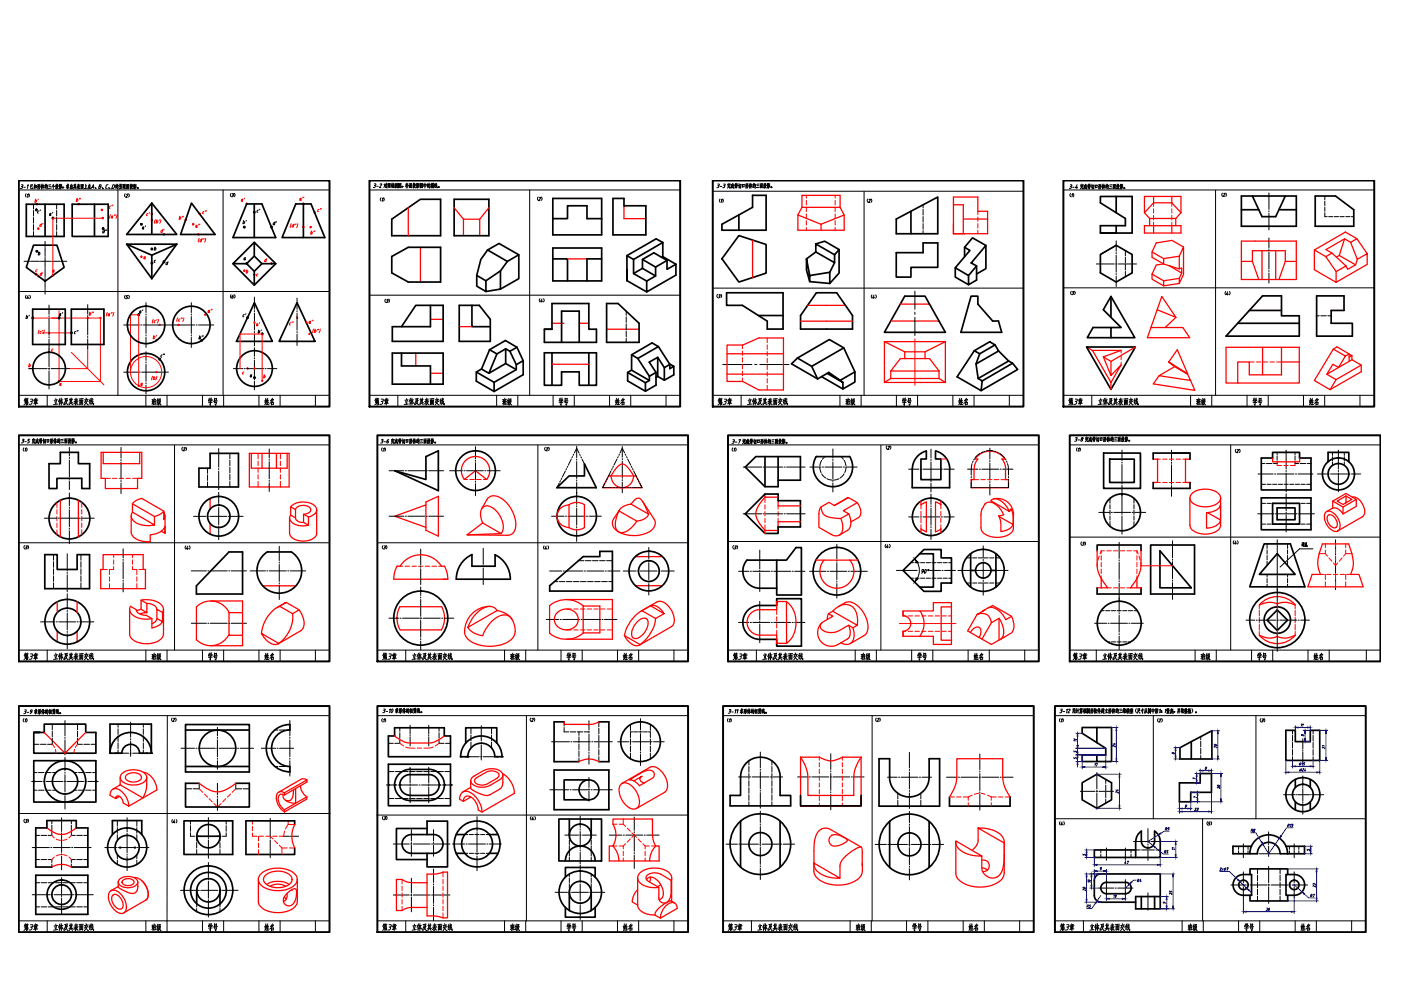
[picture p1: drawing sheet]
<svg xmlns="http://www.w3.org/2000/svg" width="420mm" height="297mm" viewBox="0 0 420 297" stroke-linecap="round" stroke-linejoin="round" font-family="sans-serif">
<!-- layer: XI -->
<g fill="none" stroke="#000" stroke-width=".3">
<path d="M5.7 56.9h93.1M35.4 56.9v61.6M66.9 56.9v61.6M110.8 56.9h93.2M158.8 56.9v61.6M213.8 57.3h93.1M259.1 57.4v61.1M319 56.9h93.1M364.5 57v61.5M334.7 73.5l-4.7 2.8M5.7 87.4h93.1M110.8 88.5h93.2"/>
<path d="M213.8 86.4h93.1M319 86.3h93.1M5.6 118.5h93.2M14.2 118.5v3.4M43.7 118.5v3.4M50.1 118.5v3.4M60.7 118.5v3.4M67.1 118.5v3.4M77.7 118.5v3.4M84 118.5v3.4M94.6 118.5v3.4M110.8 118.5h93.2"/>
<path d="M119.3 118.5v3.4M148.9 118.5v3.4M155.3 118.5v3.4M165.9 118.5v3.4M172.2 118.5v3.4M182.8 118.5v3.4M189.2 118.5v3.4M199.7 118.5v3.4M213.8 118.5h93.1M222.3 118.5v3.4M251.9 118.5v3.4M258.2 118.5v3.4"/>
<path d="M268.8 118.5v3.4M275.2 118.5v3.4M285.8 118.5v3.4M292.1 118.5v3.4M302.7 118.5v3.4M318.9 118.5h93.2M327.4 118.5v3.4M357.1 118.5v3.4M363.4 118.5v3.4M374 118.5v3.4M380.3 118.5v3.4M390.9 118.5v3.4"/>
<path d="M397.3 118.5v3.4M407.9 118.5v3.4M5.7 133.4h93.1M52.3 133.4v61.5M113.2 133.4h93.1M161.3 133.4v61.5M218.4 133.4h93.1M264.2 133.4v61.5M320.9 133.4h93M369.1 133.4v61.5M5.6 162.7h93.1M113.3 162.7h93"/>
<path d="M218.2 162.3h93.2M320.8 161h93.2M5.6 194.9h93.2M14.2 194.9v3.3M43.7 194.9v3.3M50.1 194.9v3.3M60.7 194.9v3.3M67.1 194.9v3.3M77.7 194.9v3.3M84 194.9v3.3M94.6 194.9v3.3M113.2 194.9h93.1"/>
<path d="M121.7 194.9v3.3M151.3 194.9v3.3M157.7 194.9v3.3M168.2 194.9v3.3M174.6 194.9v3.3M185.2 194.9v3.3M191.5 194.9v3.3M202.1 194.9v3.3M218.3 194.9h93.2M226.8 194.9v3.3M256.5 194.9v3.3M262.8 194.9v3.3"/>
<path d="M273.4 194.9v3.3M279.8 194.9v3.3M290.3 194.9v3.3M296.7 194.9v3.3M307.3 194.9v3.3M320.8 194.9h93.2M328.8 194.9v3.3M358.4 194.9v3.3M364.8 194.9v3.3M375.3 194.9v3.3M381.7 194.9v3.3M392.3 194.9v3.3"/>
<path d="M398.6 194.9v3.3M409.8 194.9v3.3M5.7 214.5h93.1M50.2 214.6l-.1 64.8M113.2 214.5h93.1M157.9 214.6v61.4M216.9 214.5h93.1M261.5 214.6v61.4M316.4 214.5h93.1M345.9 214.5v30.9M376.7 214.5v30.9M5.7 243.8h93.3"/>
<path d="M113 244.3h93.3M316.4 245.4h93.1M360.7 245.4v30.6M5.6 276h93.2M14.2 276v3.4M43.7 276v3.4M60.7 276v3.4M67.1 276v3.4M77.7 276v3.4M84 276v3.4M94.6 276v3.4M113.2 276h93.1"/>
<path d="M121.7 276v3.4M151.3 276v3.4M157.7 276v3.4M168.2 276v3.4M174.6 276v3.4M185.2 276v3.4M191.5 276v3.4M202.1 276v3.4M216.8 276h93.2M225.4 276v3.4M254.9 276v3.4M261.3 276v3.4"/>
<path d="M271.9 276v3.4M278.3 276v3.4M288.9 276v3.4M295.2 276v3.4M305.8 276v3.4M316.4 276h93.2M324.9 276v3.4M354.5 276v3.4M360.9 276v3.4M371.4 276v3.4M377.8 276v3.4M388.4 276v3.4"/>
<path d="M394.8 276v3.4M405.4 276v3.4"/>
</g>
<!-- layer: hF -->
<path d="M5.6 54.1h93.2v67.8h-93.2zM110.8 54.1h93.2v67.8h-93.2zM213.8 54.1h93.1v67.8h-93.1zM318.9 54.1h93.2v67.8h-93.2zM5.6 130.5h93.2v67.7h-93.2zM113.2 130.5h93.1v67.7h-93.1zM218.3 130.5h93.2v67.7h-93.2zM320.8 130.5h93.2v67.7h-93.2zM5.6 211.6h93.2v67.8h-93.2zM113.2 211.6h93.1v67.8h-93.1zM216.8 211.6h93.2v67.8h-93.2zM316.4 211.6h93.2v67.8h-93.2z" fill="none" stroke="#000" stroke-width=".59"/>
<g fill="none" stroke="#000" stroke-width=".3">
<path d="M6.4 55.9h.3v.4l-.6 .2M6.4 55.4l.5 .1-.3 .4M7.1 56.1h.5M7.8 58.1l-.2 .5 .3 .5M8.2 55.6l.3-.2-.3 1.1M8.2 58.4l.3-.2-.3 .9M8.6 58.1l.2 .5-.2 .5M9.2 55.6l.1 1h.5v-.4M9.7 55.3l-.1 .5h-.4M9.7 55.4h-.5M10.4 56.1l-.2 .5M10.5 55.2l-.2 .6"/>
<path d="M10.5 55.6l-.1 .5 .2 .3M10.6 55.5l-.3 .1M10.7 55.9l-.6 .1M10.8 55.5v.9M11 55.5v.7M11 55.6l-.2 .1M11.1 56.2l-.3 .1M11.4 55.4l-.1 1.2M11.7 55.4v1.2M11.7 55.3l-.4 .1M11.8 55.8l-.6 .1M12 55.2l-.2 .5"/>
<path d="M12 55.6l-.3 .5M12.1 55.9l-.4 .8M12.5 55.5v1.1M12.6 55.2l-.3 .7M12.8 55.6l-.3 .7M12.9 55.6l.4 .7M12.9 55.2v1.4M13.1 56.2h-.4M13.2 55.5l-.6 .1M13.5 55.7l.3-.2v.9M13.5 55.5v.9M13.6 55.2v.4"/>
<path d="M13.7 55.9l-.2 .1M13.7 56.3h-.2M13.9 55.8l.2 .3M14 55.2l-.1 .6M14.2 55.5v1.1l-.2-.2M14.2 55.6h-.3M15.2 55.8l-.5 .1M15.2 55.4l-.6 .1M15.4 56.4l-.9 .1M16 55.4l.4 .5M16 55.6v1M16 55.2l-.5 .8"/>
<path d="M16.9 55.2v1.4l-.2-.2M17 55.8l-.4 .3M17 55.6l-.3 .1M17.1 56l.4 .6M17.1 55.2l-.1 .7h.4M17.1 55.3l.2-.1v.5h.2M17.4 55.8l-.5 .8M17.8 55.9h.3v.2h-.3M17.8 55.8v.3M17.9 56.3l-.2 .2M18 55.6v.2M18 56.1v.5l-.1-.1"/>
<path d="M18.1 56.2l.1 .2M18.1 55.4l-.3 .1M18.2 55.5v-.3l-.4 .1v.3M18.2 55.5l-.4 .1M18.2 55.8h-.5M18.5 55.2l-.2 .6M18.6 55.7l-.3 .4M18.6 56l-.5 .6M18.9 56.2h.1M19 56.2l-.2 .3M20 55.7l.1 .3M20.2 56l-.3 .3"/>
<path d="M20.3 55.2v1.4l-.2-.3M20.3 55.8l.5 .6M20.4 55.2l.1 .2M20.6 55.7l-.2 .3M20.6 55.5l-.7 .1M21.1 56.1v.5M21.1 55.5v.5l.5-.1M21.4 55.2v1.3M21.7 55.5l-.1 .5M21.7 56.5l-.6 .1M21.7 56.1v.5M22.3 55.2v1"/>
<path d="M22.4 56.3l-.3 .3M22.5 55.7h-.2M22.5 55.9l-.2 .1M22.6 56.3l.2 .3M22.6 55.2v1M22.8 55.5h-.7M22.9 56.2h-.9M23.4 56v.6M23.5 55.9l-.5 .5M23.5 55.9l.3 .6h.2M23.5 55.2v.6M23.6 56.4l-.3 .2"/>
<path d="M23.8 55.6l-.5 .1M23.8 56l-.2 .2M23.8 55.4l-.6 .1M24 55.8l-.9 .1M24.3 55.6v1M24.5 55.9h.2M24.5 55.7v.7M24.6 55.3v.4M24.7 56.1h-.2M24.7 55.7v.7M24.9 56.4l-.6 .1M24.9 55.6l-.6 .1"/>
<path d="M24.9 55.5v1.1M25 55.3l-.8 .1M25.7 55.2v1.3M26 55.7l-.3 .1M26.2 56.4l-1 .1M26.5 56.2l-.1 .4M26.6 55.6l.1 1M26.8 55.2v.6M26.9 56.3v.3M27 55.7v.4h-.4M27 55.7l-.4 .1M27 56.2l.1 .4"/>
<path d="M27.1 55.5h-.3M27.4 56.5l.6-1.1 .1 1.1M27.6 56.2h.5M28.5 56.2l.3 .3-.1-.2M29.8 55.9l.5-.1v-.3l-.4-.1-.3 1.1 .6-.2-.1-.4M30.6 56.2l.2 .3-.1-.2M30.8 56.5h.1M32.4 55.4l-.5 .1-.2 .8 .4 .2M32.6 56.2l.2 .3-.1-.2M32.7 56.5h.1M33.9 55.4l.5 .1-.2 .8-.1 .2h-.6zM34.7 55.7l.3-.2v.9"/>
<path d="M34.7 55.5v.9M34.9 55.2l-.1 .4M34.9 56.3h-.2M34.9 55.9l-.2 .1M35.2 55.8l.1 .3M35.2 55.2l-.1 .6M35.4 55.6h-.2M35.5 55.5l-.1 1.1-.2-.2M36 55.2v.4h.4v-.4M36.1 55.7l-.4 .9M36.4 55.2l-.4 .1M36.4 55.9l-.6 .1"/>
<path d="M36.5 55.8l-.2 .8-.1-.3M36.9 55.6v1M37.1 55.9l.1 .2M37.1 55.3l-.2 1M37.3 55.3l-.2 1.1M37.3 55.9l.1 .2M37.5 55.5v1.1l-.1-.3M37.5 55.6l-.6 .1M37.6 58.1l-.2 .5 .2 .5M37.6 55.2l-.8 .1M37.9 58.3l.4-.1 .1 .1-.7 .8h.5M38 55.6v1"/>
<path d="M38.2 55.9h.1M38.2 55.7v.7M38.3 55.3l-.1 .4M38.3 56.1h-.1M38.4 55.7v.7M38.6 58.1l.2 .5-.2 .5M38.6 55.6l-.6 .1M38.6 56.4l-.6 .1M38.6 55.5v1.1M38.7 55.3l-.8 .1M39.2 55.2v1.4l-.2-.2M39.3 55.6l-.3 .1"/>
<path d="M39.3 55.8l-.4 .3M39.4 56l.4 .6M39.4 55.2l-.1 .7M39.4 55.3l.2-.1v.5h.2M39.7 55.8l-.5 .8M39.7 55.9h-.4M40.1 55.9h.3v.2h-.3M40.1 55.8v.3M40.2 56.3l-.2 .2M40.3 55.6v.2M40.3 56.1v.5l-.1-.1M40.4 56.2l.1 .2"/>
<path d="M40.4 55.4l-.3 .1M40.5 55.5v-.3l-.4 .1v.3M40.5 55.5l-.4 .1M40.8 55.7l-.2 .4M40.8 55.2l-.2 .6h-.6M40.9 56l-.5 .6M69.3 58l-.2 .5 .2 .4M69.7 58.5h.3l-.1 .4-.5 .1M69.7 58l.4 .1-.2 .4M70.3 58l.2 .5-.2 .4M112.3 55.6l.3 .1-.1 .4-.6 .1M112.3 55.1h.3a.28 .28 0 0 1 .1 .3 .28 .28 0 0 1-.3 .2"/>
<path d="M113 55.8h.4M114 55.2h.5l-.7 1h.4M114.3 59.3l-.2 .5 .2 .4M114.7 59.6l.2-.2-.2 .9M115 59.3l.2 .5-.2 .4M115.2 55.3l.3 .7M115.5 55.2h-.3M115.5 55.1l-.4 1.1M115.6 55.5l.1 .3M115.9 54.9v1.4l-.2-.2M116 55.3l-.4 .1M116.3 55v.8"/>
<path d="M116.3 56v.3M116.5 55.4h-.2M116.5 56l.1 .2M116.6 55v.7l-.3 .1M116.6 55.1h-.3M116.6 55.1l.4-.2-.1 .6v-.2M116.7 55.5v.4M116.7 56l.1 .2M116.8 55l-.2 .5M116.9 56l.1 .2M117 55.5v.3h-.3M117 55.5l-.3 .1"/>
<path d="M117.6 55.4v.9M117.6 54.9l-.2 .8M117.7 55.6l-.3 .1M117.7 55.9l-.4 .1M117.7 55.2h-.4M117.8 55.4v.8M118 54.9v1.2M118.1 55.8h-.2M118.2 56.1l-.4 .1M118.2 55.4v.8M118.2 55.5h-.4M118.4 55.3l.1 .2"/>
<path d="M118.5 54.9l.1 .3M118.6 55.5l-.1 .7-.1-.2M118.7 55v.9M118.7 55.1h.3M118.8 55.3l-.3 1M118.8 56l.2 .2M119 55v.9M119.1 55.2v.7M119.3 54.9v1.4l-.2-.2M119.8 55.4l.4 .4M119.8 55.9l.2 .2M119.9 55.8l.1 .1"/>
<path d="M119.9 55.2l-.3 .3M120 55.3h-.2M120.1 55.2l-.5 .6M120.2 54.9v1.4M120.2 56.2l-.6 .1v-1.4v1.4M120.2 55l-.6 .1M120.7 55.9h.1M120.7 55.9l-.2 .3M121.7 55.3l.3-.1-.4 .7M121.8 54.9l.1 .2M121.8 55.5v.8M122.1 55.4l-.3 .3 .3 .1"/>
<path d="M122.3 54.9v1.4M122.3 55.4l.2 .3M122.8 55.5v.7l.7-.1M123 55.3l.3-.1v.7h-.3M123 55.2v.8M123.1 55.3v.6M123.3 55.6h-.3M123.5 55.5v.8M123.5 55l-.8 .1M124 54.9v1.4l-.2-.2M124.1 55.5l-.3 .3M124.2 55.3l-.4 .1"/>
<path d="M124.2 55.8l.5 .5M124.2 55.6l.3-.1-.4 .8M124.3 54.9l-.2 .7M124.3 55l.3 .4M125 55.6v.2h.3v-.2M125 55.3l.3-.1v-.2l-.3-.1v.4M125 55.6h.3M125 56l-.1 .2M125.2 55.8v.5l-.2-.1M125.2 55.3v.2M125.2 55.9l.2 .2M125.3 55.1l-.3 .1"/>
<path d="M125.4 55.5h-.5M125.7 54.9l-.3 .6M125.7 55.4l-.3 .4M125.7 55.7l-.5 .6M126.3 55.4l.4 .4M126.3 55.9l.1 .2M126.3 55.8l.1 .1M126.4 55.2l-.3 .3M126.5 55.3h-.2M126.5 55.2l-.4 .6M126.7 54.9v1.4M126.7 56.2l-.7 .1v-1.4v1.4"/>
<path d="M126.7 55l-.7 .1M127.1 55.2v.7M127.4 54.9v1.4M127.8 55.2l-.7 .1M127.8 55.2v.5M127.8 55.7l-.7 .1M128.2 55.2v.9M128.4 54.9l-.1 .4M128.4 55.6l-.2 .1M128.5 56h-.3M128.5 55.3v.8M128.5 55.3l-.3 .1"/>
<path d="M128.6 55.3l.4-.1-.2 1.1-.1-.2M128.7 55.5l.1 .3M128.7 54.9l-.2 .6M129.2 56l.1 .1M129.2 55.3l.1 .2M129.3 55l.1 .2M129.4 55.4l-.1 .7M129.6 54.9l-.3 1.4M129.6 55.8l.1 .1M129.6 56l.1 .1M129.8 55.4v.9M129.9 55.8v.1"/>
<path d="M129.9 56v.1M129.9 54.9l-.3 .1M130 54.9l-.1 .3M130 55.2h-.5M130 55.6v.7l-.1-.1M130 55.6h-.4v.7M130.1 55.4l-.5 .1M130.4 55l-.2 .5 .3-.1M130.5 55.2l-.2 .6M130.6 55.7l-.4 .1M130.6 55.9l-.4 .2M130.7 54.9l.1 .8 .3 .6v-.3"/>
<path d="M130.9 55l.1 .1M131 55.7l-.5 .5M131 55.2l-.4 .2M131 55.5l-.4 .2M161.4 59.1l-.2 .5 .2 .4M161.7 59.3l.5-.1-.7 .9h.4M162.4 59.1l.2 .5-.3 .4M215.3 55.7h.2a.4 .4 0 0 1 0 .5 .4 .4 0 0 1-.5 .1M215.3 55.2l.4 .1-.3 .4M216 55.9h.5M216 59.7l-.3 .4 .3 .5M216.3 59.9l.3-.2-.3 1"/>
<path d="M216.7 59.7l.2 .4-.2 .5M217.1 55.7l.3 .1-.2 .4-.5 .1M217.1 55.2h.4l-.3 .5M218.3 55.3l.7-.1-.1 .2M218.3 55.2v.3M218.5 55.8l-.3 .6M218.6 54.9l.1 .3M218.7 55.8v.5h.3v-.3M218.8 55.4l-.3 .1M219 55.7l-.8 .1M219.4 55.3l-.2 1.1M219.6 55.7l-.2 .1"/>
<path d="M219.6 55.7l-.1 .6-.1-.2M219.7 55l.4 1.5v-.4M219.9 55.1v.2M220 55.6l-.3 .7M220 55.4l-.6 .1M220.4 55.5v.3M220.6 55v.5M220.6 55.8v.5M220.7 54.9v.6M220.7 55.6v.8M221 55.8l-.1 .4M221 54.9v.6"/>
<path d="M221 55.8l-.4 .1M221.1 55.5l-.7 .1M221.1 55.2l-.7 .1M221.2 55.5l-.1 .2M221.6 55v1M221.8 55.8l-.2 .3M221.8 55.5l-.4 .1M222 55.3l-.4 1.1M222.2 55.3h-.4M222.3 55.2l-.2 1.2-.1-.2M222.6 55.2l.1 .9M222.6 55.3h.6l-.1 .7"/>
<path d="M223.2 56h-.5M223.8 55.2l-.2 1.2M224 55.1v1.2M224.1 55.1l-.5 .1M224.1 55.6l-.6 .1M224.3 55l-.2 .4M224.3 55.4l-.3 .5M224.4 55.7l-.4 .7M224.8 55.3v1.1M224.9 55l-.3 .7M225.2 54.9v1.5M225.4 56h-.4"/>
<path d="M225.5 55.3l-.6 .1M225.6 56l-.5-.6-.3 .7M225.8 55.3v.9M226 55l-.1 .4h.2M226 55.7l-.2 .1M226.1 56l-.3 .1M226.1 55.3v.9M226.3 55.6l.1 .2M226.3 55l-.1 .6M226.5 55.3l-.3 .1M226.6 55.3l-.1 1.1-.2-.2M227.5 55.6l-.5 .1"/>
<path d="M227.6 55.2h-.7M227.7 56.2h-.9M228 55.3v1M228.3 55.1l-.1 1.1M228.4 55.6l-.2 .1M228.4 55.9h-.2M228.4 55.5v.7M228.6 56.2h-.6M228.6 55.4l-.6 .1M228.7 55.3l-.1 1M228.7 55.1h-.8M229.2 54.9v1.5l-.2-.2"/>
<path d="M229.3 55.6l-.3 .2M229.3 55.4h-.3M229.4 55.8l.4 .5M229.5 55l-.2 .7M229.6 55v.5h.2M229.6 55.1h-.1M229.7 55.6l-.3 .1M229.7 55.6l-.5 .8M230.1 55v.4M230.1 55.6v.3M230.1 55.2h.3M230.2 56l-.2 .3"/>
<path d="M230.3 55.9v.5l-.1-.1M230.3 55.3v.2M230.4 56l.1 .2M230.4 55.7h-.3M230.5 55.6l-.1 .2M230.5 55.8l-.4 .1M230.5 55v.3h-.4M230.5 55l-.4 .1M230.6 55.5l-.6 .1M230.8 55l-.2 .6M230.9 55.5l-.3 .4M230.9 55.8l-.5 .6"/>
<path d="M260.3 59.7l-.2 .4 .2 .5M260.7 59.9l.4-.1-.7 .9h.5M261.3 59.7l.2 .4-.3 .5M321 55.9l.3 .1-.1 .4-.5 .1M321 55.4l.5 .1-.3 .4M321.1 58l-.2 .5 .2 .5M321.5 58.3l.2-.2-.2 .9M321.7 56.1h.5M321.8 58l.2 .5-.2 .5M323 55.4l-.4 .9h.5M323.1 56l-.2 .5M324.2 55.5l.6-.1v.3"/>
<path d="M324.2 55.4l-.1 .3M324.4 56l-.4 .6M324.4 55.2l.1 .2M324.5 56v.5l.4 .1v-.3M324.7 55.7h-.4M324.8 55.9l-.7 .1M325.2 55.5l-.2 1.1M325.2 56h.3M325.5 55.9l-.1 .6-.1-.2M325.5 55.2l.4 1.5v-.4M325.7 55.3l.1 .2M325.8 55.8l-.3 .7"/>
<path d="M325.9 55.6l-.7 .1M326.2 55.7v.3M326.4 55.2v.5M326.4 56v.5M326.6 55.2v.5M326.6 55.8v.9M326.8 55.2v.5M326.8 56l-.4 .1M327 55.4l-.8 .1M327 55.7l-.2 .8-.1-.1M327 55.7l-.8 .1M327.5 55.2v1.1"/>
<path d="M327.7 55.6l.4-.1-.1 1.1-.2-.2M327.7 56l-.3 .3M327.7 55.7l-.5 .1M327.9 55.5l-.4 1.2M328.5 55.5v.8M329 55.5l-.5 .1M329 55.5v.7M329 56.2h-.5M329.6 55.4l-.1 1.2M329.8 55.4v1.2M329.9 55.3l-.4 .1M330 55.8l-.6 .1"/>
<path d="M330.2 55.2l-.2 .5M330.2 55.6l-.3 .5M330.3 55.9l-.5 .8M330.6 55.5v1.1M330.8 55.2l-.3 .7M331 55.6l-.3 .7M331.1 55.6l.3 .7M331.1 55.2v1.4M331.2 56.2l-.4 .1M331.4 55.5l-.7 .1M331.7 55.5v.9M331.7 55.7l.2-.2v.9"/>
<path d="M331.8 55.2l-.1 .4M331.9 55.9l-.2 .1M331.9 56.3h-.2M332.1 55.6l.3-.1-.1 1.1-.1-.2M332.1 55.8l.1 .3M332.2 55.2l-.2 .6M333.3 55.8l-.5 .1M333.4 55.4l-.6 .1M333.6 56.4l-.9 .1M333.9 55.6v1M334.1 55.9h.1M334.2 55.3l-.1 1.1"/>
<path d="M334.2 56.1h-.1M334.3 55.7v.7M334.4 56.4l-.5 .1M334.5 55.6l-.6 .1M334.5 55.5l-.1 1.1M334.6 55.3l-.9 .1M335 55.2v1.4l-.1-.2M335.2 55.8l-.4 .3M335.2 55.6l-.4 .1M335.3 56l.4 .6M335.3 55.2l-.1 .7M335.3 55.3l.2-.1v.5h.2"/>
<path d="M335.5 55.8l-.4 .8M335.5 55.9h-.3M336 55.9h.3v.2h-.3M336 55.8v.3M336.1 56.3l-.2 .2M336.1 55.6l.1 .2M336.2 56.1v.5l-.1-.1M336.3 56.2l.1 .2M336.3 55.4l-.3 .1M336.4 55.5v-.3l-.4 .1v.3M336.4 55.5l-.4 .1M336.7 55.7l-.3 .4"/>
<path d="M336.7 55.2l-.3 .6h-.6M336.8 56l-.5 .6M366.6 57.9l-.2 .5 .2 .5M367 58.1l.4-.1-.6 .9h.4M367.6 57.9l.2 .5-.2 .5M11.7 63.2l-.4 .2-.1 .4 .3 .1M11.7 75.5l-.3 .9h.4l.2-.6h-.4M12.1 62.9l-.1 .2M15.2 64.4l-.4 .1 .2-.5h.3v.6M15.8 63.6v.2M31.4 68.9l-.2 .9h-.4v-.5l.5-.1M31.8 68.9l-.1 .2"/>
<path d="M32.1 68.9l-.2 .2M43 68.5l-.3 .1 .1-.6h.4l-.1 .7M43.7 67.7l-.1 .2M46.5 74l-.3 1 .5-.1 .1-.4-.4-.2M46.7 78l-.4 .1-.1 .5 .3 .1M50.4 78.4l-.3 .9h-.3v-.4l.5-.2M73.1 66.1l-.3 1 .5-.1 .1-.4-.4-.2M73.5 77.8l-.3 .1v-.5l.4-.1-.1 .6M73.9 66.1l-.1 .2M77.5 63l-.4 .2v.4h.2M77.9 62.7l-.1 .2M82.5 66.4l-.2 1h-.3v-.5l.4-.1"/>
<path d="M82.9 66.4l-.1 .2M7.8 88.5l-.2 .5 .3 .5M8 94.5l-.2 1 .4-.1 .1-.4-.4-.2M8.4 88.6l-.3 .7h.5M8.5 89.1l-.1 .4M8.8 94.5l-.1 .2M8.9 88.5l.2 .5-.2 .5M18.1 94.5h-.3l.2-.5h.3l-.1 .7M18.8 93.7l-.1 .2M22.7 99.4l-.3 .1-.1 .4 .2 .1M23.2 99.1l-.1 .2M23.4 99.1l-.1 .2"/>
<path d="M37.6 88.5l-.2 .5 .2 .5M38.4 88.6h-.4l-.1 .4 .3 .1v.3l-.5 .1M38.6 88.5l.2 .5-.2 .5M42.2 93.7l-.4 .1 .1-.5 .4-.1v.6M42.9 92.9l-.2 .2M69.3 88.4l-.2 .4 .2 .5M70 88.4l-.4 .4v.6l.4-.4-.3-.1M70.3 88.4l.2 .4-.2 .5M73.3 94.3l-.4 .2-.1 .4 .3 .1M73.8 94l-.2 .2M77.6 98.9l-.2 1 .4-.1 .1-.4-.4-.2M78.4 98.9l-.1 .2"/>
<path d="M115.6 89.7l-.2 .5 .2 .4M116 90.2l.3 .1-.1 .3-.4 .1M116 89.7l.4 .1-.3 .4M116.6 89.7l.2 .5-.2 .4M161.9 89.5l-.2 .5 .3 .5M162.5 89.6l-.3 .7h.5M162.6 90.1l-.2 .5M163 89.5l.2 .5-.2 .5M215.2 88.2l-.2 .5 .2 .5M215.6 88.7l.3 .2-.1 .2-.4 .2M215.6 88.3l.4 .1-.3 .3M216.2 88.2l.2 .5-.2 .5"/>
<path d="M261.5 88.4l-.2 .5 .2 .5M262.1 88.5l-.4 .7h.5M262.1 89l-.1 .5M262.6 88.4l.2 .5-.2 .5M321.3 87.3l-.2 .5 .2 .5M321.7 87.8l.3 .1-.1 .3-.5 .1M321.7 87.4l.4 .1-.3 .3M322.3 87.3l.2 .5-.3 .5M367.6 87.4l-.2 .5 .2 .5M368.2 87.5l-.4 .7h.6M368.2 88l-.1 .4M368.7 87.4l.2 .5-.2 .5"/>
<path d="M7.6 119.6l.1 .4M7.6 119.3l-.3 .8M7.9 119.5l-.4 .1M8.1 119.6l.2 .4M8.2 119.3l-.3 .7M8.3 120l-.1 .3-.7 .1M8.5 119.5l-.4 .1M9.2 119.6l.6 .2-.1 .4-.3 .1M10.5 119.7l.1 .4M10.6 119.3l.1 .3M10.9 119.7l-.1 .3M11.2 119.6l-.9 .1"/>
<path d="M11.4 119.9l-1.4 .2M16.7 119.5l.1 .3M16.9 119.9l-.2 1.3M17.2 119.8l-1 .2M17.8 119.8v1.6M18 119.4l-.5 1M18.3 119.9l-.4 1.1M18.4 119.9l.5 1M18.4 119.3v2.1M18.9 119.8l-.9 .2M19.7 119.5l-.1 .7-.5 1.1M20.2 119.5l-.8 .1"/>
<path d="M20.2 120l-.5 1.1-.4 .2M20.2 119.4l-.3 .7M21.1 119.4v1.4M21.5 119.3v1.4M21.8 119.7l-1 .1M22.8 119.3v1M23.2 120h-.7M23.3 119.6l-.9 .1M23.9 119.9v1.4M24.4 119.5l-.1 .5M24.8 120l-.9 .1M24.8 119.8v1.5"/>
<path d="M25 119.5l-1.2 .1M25.7 119.9l-.3 .8M25.8 119.3l.2 .3M26 119.9l.4 .5M26.5 119.7l-1.2 .1M27.1 119.5l-.3 .6M27.2 119.8l-.4 .9 .5-.2M27.5 119.3l.1 1.1 .5 1v-.5M27.7 119.5l.2 .1M27.9 119.8l-.5 .3M45.8 119.8v1.1M46 119.8h-.4"/>
<path d="M46.2 119.3l-.3 2.1M46.5 119.8v1.3M46.7 119.7l-.3 .1M47.3 119.5l-.3 .7M47.5 119.9l-.4 .8M47.8 119.7l-.5 1.7M48 119.6l-.4 .1M48.1 119.5l-.2 .7M48.7 106.4l-.4 .2-.1 .4 .3 .1M49.1 106.1l-.1 .2M49.4 106.1l-.1 .2M59.9 100.6l-.3 1 .5-.2 .1-.4h-.4"/>
<path d="M60.7 100.6l-.1 .2M61 100.6l-.2 .2M62.6 119.8l-.1 .5M62.7 119.4l.1 .4M63 119.3l.1 .5M63.4 119.3l-.1 .6M63.6 119.9l-1 .1M63.6 119.8l-.1 .3M64.3 119.3v.8M64.9 119.5h-.6M65 119.4l-.1 .5-.6 .1M75.4 112.8l-.4 .1 .2-.5h.3v.6"/>
<path d="M79.7 119.4l-.2 1.2 .4 .3M79.9 119.9l-.5 1.4M80.1 119.7l-.1 .5 .5-.1M80.3 119.4v1.8M81.3 120l.2 .3M81.5 119.8l.6-.1-1.2 1.2M81.8 119.4l-.7 .8M112.8 119.6l.1 .4M112.8 119.3l-.4 .8M113.1 119.5l-.4 .1M113.3 119.6l.1 .7M113.3 119.3l-.2 .7"/>
<path d="M113.6 119.5l-.4 .1M114.3 119.6h.5a.37 .37 0 0 1 .2 .5 .37 .37 0 0 1-.4 .2M115.6 119.7l.2 .4M115.8 119.3l.1 .3M116.1 119.7l-.1 .3M116.3 119.6l-.9 .1M116.5 119.9l-1.3 .2M121.9 119.5l.1 .3M122.1 119.9l-.2 1.3M122.4 119.8l-1 .2M123 119.8v1.6M123.2 119.4l-.5 1"/>
<path d="M123.5 119.9l-.5 1.1M123.5 119.9l.6 1M123.5 119.3v2.1M124 119.8l-.9 .2M124.9 119.5l-.6 1.8M125.3 119.5l-.7 .1M125.4 120l-.6 1.1-.4 .2M125.4 119.4l-.3 .7M126.2 119.4v1.4M126.7 119.3l-.1 1.4M126.9 119.7l-.9 .1M128 119.3v1"/>
<path d="M128.3 120h-.7M128.5 119.6l-1 .1M129.1 119.9v1.4M129.6 119.5l-.2 1.6M130 120l-.9 .1M130 119.8l-.1 1.5M130.1 119.5l-1.2 .1M130.9 119.9l-.4 .8M131 119.3l.1 .3M131.2 119.9l.4 .5M131.6 119.7l-1.1 .1M132.3 119.5l-.3 .6"/>
<path d="M132.4 119.8l-.4 .9 .4-.2M132.7 119.3v1.1l.5 1v-.5M132.9 119.5l.1 .1M133 119.8l-.5 .3M151 119.8v1.1M151.2 119.8h-.5M151.4 119.3l-.4 2.1M151.7 119.8v1.3M151.9 119.7l-.4 .1M152.5 119.5l-.3 .7M152.7 119.9l-.5 .8 .4-.1M152.8 119.7l.4-.1-.2 .6h.3"/>
<path d="M152.9 119.7l-.4 1.7M167.8 119.8l-.1 .5M167.9 119.4l.1 .4M168.2 119.3v.5M168.6 119.3l-.1 .6M168.8 119.9l-1.1 .1M168.8 119.8l-.1 .3M169.5 119.3v.8M170.1 119.5h-.6M170.1 119.4v.5M170.1 119.9l-.6 .1M184.9 119.4l-.2 1.2 .4 .3"/>
<path d="M185.1 119.9l-.5 1.4M185.3 119.7l-.1 .5 .5-.1M185.4 119.4v1.8M186.5 120l.2 .3M186.9 119.4l-.7 .8M187.2 119.8h-.6M187.2 119.7l-1.1 1.2M215.7 119.6l.1 .4M215.8 119.3l-.4 .8M216 119.5l-.4 .1M216.2 119.6l.2 .4M216.3 119.3l-.3 .7"/>
<path d="M216.4 120l-.1 .3M216.6 119.5l-.4 .1M217.3 119.6h.5a.37 .37 0 0 1 .1 .5 .37 .37 0 0 1-.4 .2M218.6 119.7l.1 .4M218.8 119.3v.3M219 119.7l-.1 .3M219.3 119.6l-.9 .1M219.5 119.9l-1.3 .2M224.8 119.5l.1 .3M225.1 119.9l-.3 1.3M225.4 119.8l-1.1 .2M225.9 119.8v1.6"/>
<path d="M226.1 119.4l-.4 1M226.5 119.9l-.5 1.1M226.5 119.9l.5 1M226.5 119.3v2.1M227 119.8l-.9 .2M227.8 119.5l-.6 1.8M228.3 119.5l-.8 .1M228.3 120l-.5 1.1-.4 .2M228.3 119.4l-.3 .7M229.2 119.4v1.4M229.6 119.3v1.4M229.9 119.7l-1 .1"/>
<path d="M230.9 119.3v1M231.3 120h-.7M231.4 119.6l-.9 .1M232 119.9l.1 1.4M232.5 119.5l-.2 1.6M232.9 120l-.9 .1M233 119.8l-.1 1.5M233.1 119.5l-1.2 .1M233.9 119.9l-.4 .8M233.9 119.3l.2 .3M234.2 119.9l.3 .5M234.6 119.7l-1.2 .1"/>
<path d="M235.2 119.5l-.3 .6M235.3 119.8l-.3 .9M235.6 119.3l.1 1.1 .5 1v-.5M235.8 119.5l.2 .1M236 119.8l-.5 .3M253.9 119.8v1.1M254.1 119.8h-.4M254.4 119.3l-.4 2.1M254.6 119.8v1.3M254.8 119.7l-.3 .1M255.5 119.5l-.3 .7M255.6 119.9l-.4 .8 .3-.1"/>
<path d="M255.7 119.7l.5-.1-.2 .6M255.9 119.7l-.5 1.7M270.7 119.8v.5M270.8 119.4l.1 .4M271.1 119.3l.1 .5M271.5 119.3l-.1 .6M271.7 119.9l-1 .1M271.8 119.8l-.2 .3M272.4 119.3v.8M273 119.5h-.6M273.1 119.4l-.1 .5-.6 .1M287.8 119.4l-.2 1.2 .4 .3"/>
<path d="M288 119.9l-.5 1.4M288.2 119.7l-.1 .5 .6-.1M288.4 119.4v1.8M289.4 120l.3 .3M289.6 119.8l.6-.1-1.2 1.2M289.9 119.4l-.7 .8M320.9 119.6l.1 .4M320.9 119.3l-.4 .8M321.2 119.5l-.4 .1M321.5 119.3l-.3 .7M321.7 119.5l-.4 .1 .3 .4-.1 .3M322.5 119.6h.4a.37 .37 0 0 1 .2 .5 .37 .37 0 0 1-.4 .2"/>
<path d="M323.8 119.7l.1 .4M323.9 119.3l.1 .3M324.2 119.7l-.1 .3M324.5 119.6l-1 .1M324.6 119.9l-1.2 .2M330 119.5l.1 .3M330.3 119.9l-.3 1.3M330.5 119.8l-1 .2M331.1 119.8v1.6M331.3 119.4l-.5 1M331.6 119.9l-.5 1.1M331.7 119.9l.5 1"/>
<path d="M331.7 119.3v2.1M332.1 119.8l-.9 .2M333 119.5l-.6 1.8M333.4 119.5l-.7 .1M333.5 120l-.6 1.1-.4 .2M333.5 119.4l-.3 .7M334.3 119.4v1.4M334.8 119.3l-.1 1.4M335 119.7l-.9 .1M336.1 119.3v1M336.4 120h-.6M336.6 119.6l-1 .1"/>
<path d="M337.2 119.9v1.4M337.7 119.5l-.2 .5M338.1 120l-.9 .1M338.1 119.8l-.1 1.5M338.3 119.5l-1.3 .1M339 119.9l-.4 .8M339.1 119.3l.1 .3M339.3 119.9l.4 .5M339.7 119.7l-1.1 .1M340.4 119.5l-.3 .6M340.5 119.8l-.3 .9M340.8 119.3v1.1l.5 1v-.5"/>
<path d="M341 119.5l.1 .1M341.1 119.8l-.5 .3M359.1 119.8v1.1M359.3 119.8h-.5M359.5 119.3l-.4 2.1M359.8 119.8v1.3M360 119.7l-.4 .1M360.6 119.5l-.2 .7M360.8 119.9l-.4 .8M361 119.7l-.4 1.7M361.3 119.6l-.4 .1M361.4 119.5l-.2 .7h.2"/>
<path d="M375.9 119.8l-.1 .5M376 119.4l.1 .4M376.3 119.3l.1 .5M376.7 119.3l-.1 .6M376.9 119.9l-1.1 .1M376.9 119.8l-.1 .3M377.6 119.3v.8M378.2 119.5h-.6M378.2 119.4v.5M378.2 119.9l-.6 .1M393 119.4l-.2 1.2 .4 .3M393.2 119.9l-.5 1.4"/>
<path d="M393.4 119.7l-.1 .5 .5-.1M393.5 119.4v1.8M394.6 120l.2 .3M395 119.4l-.7 .8M395.3 119.8h-.6M395.4 119.7l-1.2 1.2M6.7 132.1l.3 .1-.1 .5-.5 .1M6.7 131.7h.4a.26 .26 0 0 1 .1 .3 .26 .26 0 0 1-.3 .1M7.2 134.2l-.2 .5 .2 .5M7.4 132.4h.5M7.5 120.3v.4l.9-.1M7.5 134.5l.3-.2-.3 1"/>
<path d="M7.9 134.2l.2 .5-.2 .5M7.9 120.7l-.7 .7M7.9 120.1v1.4M8.2 120l-.7 .1M8.4 120.5l-.1 .7-.2-.3M8.9 131.7h-.4l-.1 .4 .4 .1-.1 .4-.5 .2M9.2 120.3l.4 .1-.1 .5-.8 .3M9.8 131.7l-.1 .3M10 132.2l-.4 .7M10 131.4l.1 .3M10.1 132.2l.1 .6h.3v-.3M10.3 131.9l-.4 .1"/>
<path d="M10.4 132.2h-.7M10.5 131.7h-.7M10.5 131.7l-.1 .2M10.7 120.7v.7M10.9 131.8l-.3 1.1M10.9 132.2h.2l-.1 .6-.1-.2M10.9 120.4l-.5 .1M11 120.2l-.6 .1v.5M11 120.1v.6M11 120.7h-.6M11.1 131.5l.5 1.5-.1-.4M11.3 131.6l.1 .1"/>
<path d="M11.3 120.9l-1.2 .1M11.4 132.1l-.3 .7M11.5 131.9l-.6 .1M11.9 132l-.1 .3M12 131.5v.5M12 132.2v.6M12.2 131.4v.6M12.2 132.1v.8M12.4 132.3l-.4 .1M12.4 131.4v.6M12.5 132.2l-.1 .6-.1-.1M12.5 131.7l-.7 .1"/>
<path d="M12.6 132l-.8 .1M12.6 132l-.1 .2M13.1 131.5v1l.2-.2M13.3 132l-.5 .1M13.5 131.8l-.4 1.1M13.7 131.8h-.4M13.7 131.7l-.1 1.2-.2-.2M14.1 131.7l.1 .9M14.6 131.8h-.5M14.6 132.5h-.4M14.7 131.7l-.1 .8M15.2 131.7l-.2 1.2"/>
<path d="M15.4 131.6v1.2M15.5 131.6l-.4 .1M15.6 132.1l-.6 .1M15.8 131.5l-.2 .4M15.8 131.9l-.3 .5M15.9 132.2l-.5 .7M16.2 131.8v1.1M16.4 131.5l-.3 .7M16.5 120.2l.1 .6M16.7 131.4v1.5M16.8 132.5h-.4M16.9 131.8l-.5 .1"/>
<path d="M17 132.5l-.4-.6-.3 .7M17.3 131.8v.9M17.3 121.1l-1.2 .1M17.5 131.5l-.2 .4h.2M17.5 132.2h-.2M17.5 132.5l-.2 .1M17.6 131.8l-.1 .9M17.8 132.1v.2M17.8 131.4l-.2 .7M18 131.8l-.3 .1M18 131.8l-.1 1.1-.1-.2M18.6 120.8l-.5 .1"/>
<path d="M18.9 132.1l-.5 .1M19 131.7h-.7M19.1 132.7h-.8M19.4 131.8l.1 1M19.6 120.2l.6 1.1h.3M19.7 132.4h.1M19.7 132v.7M19.7 131.6v.4M19.8 132.1l-.1 .1M19.9 132v.7M20 132.7h-.5M20.1 131.9l-.7 .1"/>
<path d="M20.1 131.8l-.1 1M20.2 131.5l-.9 .1M20.2 120l-.4 .1M20.6 131.4v1.5l-.1-.2M20.8 132.1l-.4 .2M20.8 131.9h-.4M20.8 132.3l.5 .5M20.8 132.2l.3-.1-.4 .8M20.9 131.4l-.1 .8M21.1 131.5v.5h.2M21.1 131.6h-.2M21.1 120.9l-.4 .5"/>
<path d="M21.4 120.1h-.3M21.4 120.4h-.3M21.4 120.9l.4 .4M21.6 132.1v.3l.3-.1v-.2M21.6 131.5v.4M21.6 131.6l.3-.1v.3h-.3M21.6 132.5l-.1 .3M21.8 132.4v.5l-.2-.1M21.8 131.8v.2M21.9 132.5l.1 .2M21.9 131.7h-.3M21.9 132.2h-.3"/>
<path d="M21.9 120.7l-1.2 .2M22 132l-.5 .1M22.1 121.1l.7-.8 .4 .9h.3M22.3 131.5l-.2 .6M22.3 132l-.2 .4M22.4 132.2l-.5 .7M22.6 120.6v.8M22.9 121l-.3 .4M23.2 120.4l-.2 .4M23.4 120.2l-1.2 .2M24.2 120.1v1M24.4 120.3l-.2 .1"/>
<path d="M24.4 120.7h-.2M24.5 120v1.1M24.8 121.1l-.9 .1M25.6 120.4l.7 1h.3M26.1 120.2l-.8 1.2M27.1 120l-.3 .2M27.3 120.8l-.5 .3M27.9 120.4l-.7 .8M27.9 120.2l-.6 .2M46 120.2l-.4 .1M46.1 120.7l-.6 .4M46.1 120l-.1 .6"/>
<path d="M46.7 120.4h-.4M46.8 121.1l-.6 .1M47.4 120.6l-.3 .1M47.4 120.9l-.4 .3M47.4 120.1l-.4 .1M47.7 120.4l.6 1M48.1 120.2h-.2M48.1 120.1l-.6 1.3M54.8 134.1l-.3 .5 .3 .5M55.1 134.3h.5l-.7 .8h.4M55.7 134.1l.2 .5-.2 .5M63.1 120.4v1.1l-.2-.4"/>
<path d="M63.3 120.2h-.5M63.3 120.1l-.2 .4M63.6 120.6l-1.1 .1M64.4 120.3l-.1 .4M65 120.5l-.3 1-.2-.4M65 120.6l-.7 .1M65.2 120.2l-1.2 .1M79.9 120.1l-.6 .1M80 120.2l-.1 .4M80.5 120.6l-.5 .1M80.7 121.2l-.9 .1M81.4 120.5v.9"/>
<path d="M82 121.2h-.6M82 120.6v.6M82 120.6l-.6 .1M112.7 120.3v.4l.9-.1M113.1 120.7l-.7 .7M113.1 120.1v1.4M113.4 120l-.7 .1M113.4 120.3l-.7 .1M113.6 120.5l-.1 .7-.2-.3M114.3 120.3l.4 .1v.5l-.8 .3M114.4 132.2h.3v.4l-.6 .2M114.4 131.7h.5l-.3 .5"/>
<path d="M114.7 134.2l-.3 .5 .3 .5M115 134.5l.3-.2-.3 1M115.1 132.4h.5M115.4 134.2l.2 .5-.2 .5M115.8 120.7v.7M116 120.4l-.4 .1M116.2 120.2l-.6 .1v.5M116.2 120.1v.6h-.6M116.5 120.9l-1.3 .1M116.6 131.7l-.5 .3v.8a.38 .38 0 0 0 .4-.2 .38 .38 0 0 0-.1-.4h-.3M117.5 131.7l-.1 .3M117.7 132.3l-.4 .6"/>
<path d="M117.7 131.5l.1 .2M117.8 132.3l.1 .6h.3v-.3M118 132h-.4M118.1 132.2l-.7 .1M118.2 131.7l-.7 .1M118.2 131.7l-.1 .3M118.5 131.8l-.1 1.2M118.8 132.2l-.3 .1M118.8 132.2l-.1 .6-.2-.2M118.8 131.5l.5 1.5v-.4M119 131.6l.1 .2M119.1 132.1l-.3 .7"/>
<path d="M119.2 131.9l-.7 .1M119.6 132l-.1 .3M119.7 131.5v.5M119.7 132.3v.5M119.9 131.5v.5M119.9 132.1v.9M120.2 132.3l-.2 .4M120.2 131.5l-.1 .5M120.2 132.3l-.5 .1M120.3 132l-.7 .1M120.3 131.7l-.8 .1M120.3 132l-.1 .2"/>
<path d="M120.8 131.5v1.1M121 132.4l-.3 .2M121 132l-.5 .2M121.2 131.9l-.4 1.1M121.4 131.8l-.4 .1M121.4 131.7l-.1 1.2-.1-.2M121.7 120.2l.1 .6M121.8 131.8v.8M121.8 131.9l.6-.1-.1 .7M122.4 132.5h-.6M122.4 121.1l-1.2 .1M122.9 132.5l-.1 .4"/>
<path d="M123 131.7l-.1 .8M123.2 131.7v1.2M123.2 131.6l-.4 .1M123.3 132.1l-.6 .1M123.5 131.5l-.2 .5M123.5 131.9l-.3 .5M123.6 132.2l-.4 .8M123.8 120.8l-.5 .1M124 131.8v1.1M124.1 131.5l-.3 .7M124.3 131.9l-.3 .8M124.4 131.9l.3 .7"/>
<path d="M124.4 131.5v1.5M124.5 132.5h-.3M124.7 131.9h-.6M124.8 120.2l.6 1.1h.2M125 131.9v.8M125 132l.3-.1-.1 .8M125.2 131.5l-.1 .4M125.2 132.2l-.2 .1M125.2 132.6h-.2M125.4 120l-.4 .1M125.4 132.1l.2 .3M125.5 131.5l-.2 .6"/>
<path d="M125.7 131.8l-.1 1.1-.1-.2M125.7 131.9h-.3M126.3 120.9l-.4 .5M126.6 120.9l.3 .4M126.6 120.1h-.4M126.6 120.4h-.4M126.7 132.2h-.6M126.7 131.7l-.6 .1M126.8 132.7l-.8 .1M127.1 120.7l-1.3 .2M127.2 131.9v1M127.3 121.1l.6-.8 .5 .9h.3"/>
<path d="M127.4 132.4h.1M127.5 131.6l-.1 1.1M127.5 132.2h-.1M127.6 132v.7M127.8 120.6v.8l.3-.4M127.8 132h-.6M127.8 132.7l-.6 .1M127.8 131.9v.9M127.9 131.6l-.8 .1M128.3 131.5v1.4l-.1-.2M128.4 120.4l-.2 .4M128.5 131.9l-.3 .1"/>
<path d="M128.5 132.1l-.4 .3M128.5 132.3l.5 .6M128.6 131.5l-.1 .7h.3M128.6 131.6h.2v.4h.2M128.6 120.2l-1.2 .2M128.9 132.1l-.5 .8M129.3 132.2v.2h.3v-.2h-.3M129.3 131.5v.5M129.4 132.6l-.2 .2M129.5 132.4v.5l-.1-.1M129.5 131.9v.2M129.6 132.5l.1 .2"/>
<path d="M129.6 120.3l-.2 .1M129.6 120.7h-.2M129.6 131.7h-.3M129.7 131.5v.4h-.4M129.7 120v1.1M129.7 131.6h-.4M129.7 132l-.5 .1M129.9 121.1l-.8 .1M130 131.6l-.2 .5M130 132l-.2 .5M130.1 132.3l-.5 .6M130.8 120.4l.7 1h.2"/>
<path d="M131.2 120.2l-.7 1.2M132.3 120l-.4 .2M132.5 120.8l-.5 .3M133.1 120.4l-.7 .8M133.1 120.2l-.6 .2M151.1 120.2l-.4 .1M151.2 120.7l-.5 .4M151.2 120v.6M151.9 120.4h-.4M151.9 121.1l-.6 .1M152.6 120.9l-.4 .3M152.6 120.1l-.4 .1"/>
<path d="M152.9 120.4l.6 1M153.3 120.1l-.6 1.3M163.5 134.1l-.2 .5 .3 .5M163.9 134.3h.5l-.7 .8h.4M164.5 134.1l.2 .5-.2 .5M168.2 120.4v1.1l-.2-.4M168.5 120.2h-.5M168.5 120.1l-.3 .4M168.8 120.6l-1.1 .1M169.6 120.3l-.1 .4M170.1 120.5l-.2 1-.3-.4M170.1 120.6l-.7 .1"/>
<path d="M170.4 120.2l-1.3 .1M185 120.1l-.5 .1M185.2 120.2l-.1 .4M185.7 120.6l-.5 .1M185.8 121.2l-.8 .1M186.6 120.5v.9M187.2 120.6v.6h-.6M187.2 120.6l-.6 .1M215.6 120.3v.4l.9-.1M216 120.7l-.7 .7M216 120.1v1.4M216.3 120l-.7 .1"/>
<path d="M216.4 120.3l-.8 .1M216.5 120.5l-.1 .7-.1-.3M217.3 120.3l.4 .1-.1 .5-.8 .3M218.8 120.7v.7M219 120.4l-.5 .1M219.1 120.2l-.6 .1v.5M219.1 120.7h-.6M219.2 120.1l-.1 .6M219.4 120.9l-1.2 .1M219.8 134.2l-.2 .5 .2 .5M219.8 132.3l.3 .1-.1 .4-.5 .1M219.8 131.8l.5 .1-.3 .4"/>
<path d="M220.1 134.5l.3-.2-.3 1M220.5 132.5h.5M220.6 134.2l.2 .5-.2 .5M221.6 131.9l.5-.1-.6 1.1M222.9 131.8l-.1 .3M223.1 132.4l-.4 .6M223.1 131.6l.1 .2M223.2 132.4l.1 .6h.3v-.3M223.4 132l-.4 .1M223.5 131.8l-.6 .1M223.5 132.3l-.7 .1M223.6 131.8l-.2 .2"/>
<path d="M223.9 131.9l-.2 1.2M224.2 132.3l-.1 .6-.1-.2M224.2 132.3l-.3 .1M224.2 131.6l.4 1.5v-.3M224.4 131.7l.1 .2M224.5 132.2l-.3 .7M224.6 132l-.7 .1M224.6 120.2l.1 .6M224.9 132.1v.4M224.9 132.2l.8-.1-.1 .2M225.1 131.6v.5M225.1 132.4v.5"/>
<path d="M225.3 131.6v.5M225.3 132.2v.9M225.4 121.1l-1.2 .1M225.5 132.4l-.1 .4M225.5 131.6v.5M225.5 132.5h-.4M225.7 131.8l-.8 .1M226.2 131.6v1.1M226.4 132.5l-.3 .3M226.4 132.1l-.5 .1M226.6 132l-.4 1.1M226.8 131.9l-.4 .1"/>
<path d="M226.8 120.8l-.6 .1M226.8 131.8l-.1 1.3-.2-.3M227.2 131.9v.9M227.7 120.2l.7 1.1h.2M227.7 131.9l-.5 .1M227.7 131.9v.7h-.5M228.3 131.8l-.2 1.2M228.3 120l-.4 .1M228.5 131.7v1.3M228.6 131.7l-.5 .1M228.7 132.2l-.6 .1M228.9 131.6l-.2 .4"/>
<path d="M228.9 132l-.3 .5M229 132.3l-.5 .8M229.2 120.9l-.4 .5M229.3 131.9v1.2M229.5 131.6l-.4 .7M229.5 120.1h-.3M229.5 120.4h-.3M229.5 120.9l.4 .4M229.8 131.6v1.5M229.9 132.6h-.4M230 120.7l-1.2 .2M230.1 132h-.7"/>
<path d="M230.1 132.7l-.4-.7-.3 .8M230.3 121.1l.6-.8 .4 .9h.3M230.3 132v.8M230.5 131.6l-.1 .4h.2M230.6 132.3l-.3 .1M230.6 132.7h-.3M230.6 132v.8M230.7 120.6v.8l.3-.4M230.8 132.2l.1 .3M230.9 131.6l-.2 .6M231.1 131.9l-.1 1.1-.1-.2M231.1 132h-.3"/>
<path d="M231.3 120.4l-.2 .4M231.5 120.2l-1.2 .2M232 132.2l-.5 .1M232.1 131.8l-.6 .1M232.2 132.8h-.8M232.6 132v1M232.6 120.3l-.3 .1M232.6 120.7h-.3M232.6 120v1.1M232.7 132.1v.7M232.8 131.7v.4M232.9 132.2l-.2 .1"/>
<path d="M232.9 132.5h-.2M232.9 121.1l-.8 .1M233 132.1l-.1 .7M233.1 132l-.5 .1M233.1 132.8h-.5M233.2 132l-.1 1M233.3 131.7h-.9M233.7 131.6v1.4l-.1-.2M233.7 120.4l.7 1h.3M233.9 132h-.4M233.9 132.2l-.4 .3M233.9 132.4l.5 .6"/>
<path d="M234 131.6l-.1 .7M234.2 131.7v.4h.2M234.2 131.7h-.2M234.2 120.2l-.8 1.2M234.2 132.2l-.4 .8M234.2 132.2l-.3 .1M234.7 132.3l.3-.1v.3h-.3M234.7 131.8h.3M234.7 131.6v.4M234.7 132.2v.3M234.7 132h.4M234.8 132.7l-.2 .2"/>
<path d="M234.8 132l.1 .2M234.9 132.5v.5l-.1-.1M235 132.6l.1 .2M235 131.7h-.3M235 131.6v.4M235.1 132.1l-.6 .1M235.3 120l-.4 .2M235.4 132.1l-.3 .4M235.4 131.7l-.3 .5M235.4 120.5l-.5 .2M235.4 120.8l-.5 .3M235.5 132.4l-.5 .7"/>
<path d="M236 120.4l-.7 .8M236 120.2l-.5 .2M254.1 120.2l-.4 .1M254.2 120.7l-.6 .4M254.2 120l-.1 .6M254.8 120.4h-.4M254.9 121.1l-.6 .1M255.5 120.9l-.4 .3M255.5 120.1l-.4 .1M255.8 120.4l.6 1M256.2 120.2h-.2M256.3 120.1l-.7 1.3"/>
<path d="M266 133.6l-.2 .5 .2 .5M266.4 133.9l.3-.2 .1 .2-.6 .8h.4M267 133.6l.2 .5-.2 .5M271.2 120.4v1.1l-.2-.4M271.4 120.2h-.5M271.5 120.1l-.3 .4M271.8 120.6l-1.1 .1M272.6 120.3l-.2 .4M273.1 120.5l-.3 1-.2-.4M273.1 120.6l-.7 .1M273.3 120.2l-1.2 .1M288 120.1l-.5 .1"/>
<path d="M288.1 120.2l-.1 .4M288.7 120.6l-.6 .1M288.8 121.2l-.9 .1M289.5 120.5v.9M290.1 121.2h-.6M290.1 120.6v.6M290.1 120.6l-.6 .1M320.8 120.3v.4l.9-.1M321.2 120.7l-.7 .7M321.2 120.1v1.4M321.5 120l-.7 .1M321.5 120.3l-.7 .1"/>
<path d="M321.7 120.5l-.1 .7-.2-.3M322.5 120.3l.3 .1v.5l-.8 .3M322.6 131.6l.3 .1-.1 .4-.5 .1M322.6 131.1h.4l-.2 .5M323.1 134.2l-.3 .5 .3 .5M323.3 131.9h.5M323.4 134.5l.3-.2-.3 1M323.8 134.2l.2 .5-.2 .5M323.9 120.7v.7M324.2 120.4l-.5 .1M324.3 120.2l-.6 .1v.5M324.3 120.1v.6h-.6"/>
<path d="M324.4 131.2l-.1 .3 .4 .4-.5 .3v-.4l.3-.2a.25 .25 0 0 0 .3-.3 .25 .25 0 0 0-.4-.1zM324.6 120.9l-1.2 .1M325.6 131.1v.4M325.9 131.7l-.4 .7M325.9 130.9l.1 .2M326 131.7l.1 .6h.3v-.3M326.2 131.4h-.4M326.3 131.7h-.7M326.3 131.2h-.7M326.4 131.1l-.2 .3M326.7 131.3l-.2 1.1M327 131.7l-.1 .6-.2-.2"/>
<path d="M327 131.7h-.3M327 131l.4 1.5v-.4M327.2 131.1l.1 .1M327.3 131.6l-.3 .6M327.3 131.4h-.6M327.7 131.5v.3M327.9 131v.5M327.9 131.7v.5M328.1 130.9v.6M328.1 131.6v.8M328.3 131.7l-.1 .5M328.3 130.9v.5"/>
<path d="M328.3 131.8l-.4 .1M328.4 131.5l-.7 .1M328.4 131.1l-.7 .2M328.5 131.4l-.1 .3M328.9 131v1M329.2 131.8l-.3 .3M329.2 131.5l-.5 .1M329.4 131.3l-.5 1.1M329.5 131.3h-.3M329.6 131.2l-.1 1.2-.2-.2M329.8 120.2l.1 .6M330 131.2v.9"/>
<path d="M330 131.3h.5h-.5M330.5 131.2v.8h-.5M330.6 121.1l-1.3 .1M331.1 132l-.2 .4M331.1 131.1v.9M331.3 131.1v1.2M331.4 131.1h-.5M331.4 131.6l-.5 .1M331.7 131l-.3 .4M331.7 131.4l-.3 .5M331.7 131.7l-.4 .7M331.9 120.8l-.5 .1"/>
<path d="M332.1 131.3v1.1M332.2 131l-.3 .7M332.5 131.4l-.3 .7M332.5 131.4l.4 .6M332.5 130.9v1.5M332.7 132h-.4M332.8 131.3l-.6 .1M332.9 120.2l.6 1.1h.2M333.1 131.3v.9M333.3 131l-.1 .4M333.3 131.7h-.2M333.4 132l-.3 .1"/>
<path d="M333.4 131.3v.9M333.4 131.4h-.2M333.5 120l-.4 .1M333.6 131.4l.3-.1-.1 1.1-.2-.2M333.6 131.6l.1 .2M333.7 130.9l-.2 .7M334.4 120.9l-.4 .5M334.7 120.1h-.4M334.7 120.9l.3 .4M334.7 120.4h-.4M334.8 131.6l-.5 .1M334.9 131.1l-.7 .1"/>
<path d="M335 132.2h-.8M335.2 120.7l-1.3 .2M335.3 131.3v1M335.4 121.1l.7-.8 .4 .9h.3M335.5 131.9h.2M335.5 131.4v.8M335.6 131.1v.3M335.7 131.6l-.2 .1M335.8 131.4l-.1 .8M335.9 120.6v.8M335.9 131.4h-.6M335.9 132.2h-.6"/>
<path d="M336 131.3l-.1 1M336.1 131l-.9 .1M336.2 121l-.4 .4M336.5 130.9v1.5l-.1-.2M336.5 120.4l-.2 .4M336.6 131.4h-.3M336.6 131.6l-.3 .2M336.7 131.7l.3-.1-.4 .8M336.7 131.8l.5 .5M336.7 120.2l-1.2 .2M336.8 130.9l-.2 .8M336.8 131.1l.1-.1v.5h.3"/>
<path d="M337.5 131.6v.3l.3-.1v-.2M337.5 120.1v1M337.5 131v.4M337.5 131.3h.4M337.5 132l-.1 .2M337.6 131.3l.1 .2M337.7 131.9v.5l-.2-.2M337.7 120.3l-.2 .1M337.7 120.7h-.2M337.7 132l.2 .2M337.8 131.1l-.3 .1M337.8 131.7h-.3"/>
<path d="M337.8 120v1.1M337.8 131l-.3 .1M337.8 131v.3M337.9 131.5l-.6 .1M338 121.1l-.8 .1M338.2 131.4l-.3 .5M338.2 131l-.3 .6M338.2 131.7l-.5 .7M338.9 120.4l.7 1h.2M339.4 120.2l-.8 1.2M340.4 120l-.3 .2M340.5 120.5l-.4 .2"/>
<path d="M340.6 120.8l-.5 .3M341.2 120.4l-.7 .8M341.2 120.2l-.6 .2M359.3 120.2l-.5 .1M359.3 120.7l-.5 .4M359.3 120v.6M360 120.4h-.4M360.1 121.1l-.7 .1M360.7 120.6l-.3 .1M360.7 120.9l-.4 .3M360.7 120.1l-.4 .1M361 120.4l.6 1"/>
<path d="M361.4 120.1l-.6 1.3M370.7 134.7l-.2 .5 .2 .4M371.1 134.9l.4-.1-.6 .9h.4M371.7 134.7l.2 .5-.2 .4M376.4 120.4v1.1l-.3-.4M376.6 120.2h-.5M376.6 120.1l-.2 .4M377 120.6l-1.2 .1M377.7 120.3l-.1 .4M378.2 120.5l-.2 1-.2-.4M378.2 120.6l-.7 .1M378.5 120.2l-1.3 .1"/>
<path d="M393.1 120.1l-.4 .1M393.3 120.2l-.1 .4M393.8 120.6l-.5 .1M393.9 121.2l-.8 .1M394.7 120.5v.9M395.3 120.6v.6h-.6M395.3 120.6l-.6 .1M7.4 163.5l-.2 .5 .2 .5M7.8 164l.3 .1-.1 .3-.5 .1M7.8 163.6l.4 .1-.3 .3M8.4 163.5l.2 .5-.3 .5M55.7 163.6l-.2 .5 .2 .5"/>
<path d="M56.3 163.7l-.4 .8h.5M56.4 164.3l-.2 .4M56.8 163.6l.2 .5-.2 .5M114.9 163.5l-.2 .5 .2 .5M115.3 164l.2 .1v.3l-.5 .1M115.3 163.6l.4 .1-.3 .3M115.8 163.5l.2 .5-.2 .5M163.2 163.6l-.2 .5 .2 .5M163.8 163.7l-.4 .8h.5M163.8 164.3l-.1 .4M164.3 163.6l.2 .5-.2 .5M220 163.5l-.2 .5 .2 .5"/>
<path d="M220.4 164l.3 .1-.1 .3-.5 .1M220.4 163.6l.4 .1-.3 .3M221 163.5l.2 .5-.2 .5M265.7 163.2l-.3 .5 .3 .5M266.2 163.3l-.3 .7h.5M266.3 163.8l-.1 .4M266.8 163.2l.2 .5-.3 .5M275.1 168.5l.6 2.1-.1 1.4-.5 1.4M276.9 171.3h-.4l.1-.6 .4 .2-.3 .7-.3 .2M277.5 170.8l.1-.1a.6 .6 0 0 1 .1 .6 .6 .6 0 0 1-.4 .4zM324.4 162.4l-.2 .5 .2 .5M324.8 162.9l.2 .1v.3l-.5 .1"/>
<path d="M324.8 162.5l.4 .1-.3 .3M325.3 162.4l.3 .5-.3 .5M370.1 162.1l-.3 .5 .3 .5M370.6 162.2l-.3 .7h.5M370.7 162.7l-.1 .4M371.1 162.1l.2 .5-.2 .5M390.4 163.6l.8 .1M390.5 162.7l.1 .2M390.6 163.1l-.1 .5M390.6 163.1l-.2 .1M390.8 162.8l.1 .1M390.9 162.9v.7"/>
<path d="M391 163.1l-.2 .1M391 163.3h-.2M391 162.6l-.3 .1M391 162.9v.7l-.1-.1M391 162.9h-.3v.6M391 162.6l-.1 .3M391.5 162.9v.9l-.1-.1M391.7 162.8h-.4M391.7 162.7l-.2 .3M391.7 163.1l-.4 .3M391.8 162.6l.1 1.2h.2v-.4M7.5 196.7v.4l.9-.1"/>
<path d="M7.5 196.5l.7-.1v.3l-.7 .1M7.6 196l.1 .4M7.6 195.7l-.3 .8M7.9 197.1l-.7 .6M7.9 196.5v1.4M7.9 196h-.4M8.1 196l.2 .4M8.2 195.7l-.3 .6M8.4 196.9l-.1 .8-.2-.3M8.5 196h-.4M9.2 196.7l.4 .1-.1 .5-.2 .3h-.6M9.2 196h.5a.4 .4 0 0 1 .1 .5 .4 .4 0 0 1-.4 .2"/>
<path d="M10.5 196.1l.1 .4M10.6 195.7l.1 .3M10.7 197.1v.7M10.9 196.9h-.5M10.9 196l-.1 .4M11 196.6h-.6v.6M11 196.5v.5M11 197.1h-.6M11.2 196l-.9 .1M11.3 197.3l-1.2 .1M11.4 196.3l-1.4 .2M16.5 196.6l.1 .6"/>
<path d="M16.7 195.8l.1 .4M16.9 196.3l-.2 1.3M17.2 196.3l-1 .1M17.3 197.5l-1.2 .2M17.8 196.2v1.6M18 195.8l-.5 1M18.3 196.3l-.4 1.1M18.4 196.3l.5 1M18.4 195.7v2.1M18.6 197.2h-.5M18.9 196.3h-.9M19.6 196.6l.6 1.1h.3"/>
<path d="M19.7 196l-.1 .6-.5 1.1M20.2 195.8l-.8 .2M20.2 196.4l-.9 1.3M20.2 196.4l-.4 .1M20.2 195.8l-.3 .7M21.1 195.8v1.4M21.1 197.3l-.4 .5M21.4 196.5h-.3M21.4 196.8h-.3M21.4 197.4l.4 .3M21.5 195.7v1.4M21.8 196.1l-1 .1"/>
<path d="M21.9 197.1l-1.2 .1M22.1 197.5l.7-.8 .4 .9h.3M22.6 197v.8M22.8 195.7v1M22.9 197.4l-.3 .4M23.2 196.3l-.7 .1M23.2 196.8l-.2 .4M23.3 196l-.9 .1M23.4 196.6l-1.2 .2M23.9 196.3v1.4M24.2 196.5v1M24.4 195.9l-.1 .5"/>
<path d="M24.4 196.7l-.2 .1M24.4 197l-.2 .1M24.5 196.4v1.1M24.8 197.4l-.9 .2M24.8 196.4l-.9 .1M24.8 196.3v1.4M25 195.9l-1.2 .1M25.6 196.7l.7 1h.3M25.7 196.3l-.3 .8M25.8 195.7l.2 .3M26 196.3l.4 .5M26.1 196.6l-.8 1.2"/>
<path d="M26.5 196.1l-1.2 .2M27.1 195.8l-.3 .8M27.1 196.4l-.3 .2M27.2 196.3l-.4 .8 .5-.2M27.3 197.2l-.5 .3M27.5 195.7l.1 1.1 .5 .9v-.4M27.7 195.9l.2 .1M27.9 196.2l-.5 .3M27.9 196.8l-.7 .9M27.9 196.6l-.6 .2M45.8 196.2v1M46 196.1l-.4 .1"/>
<path d="M46 196.6l-.4 .1M46.1 197.1l-.6 .3M46.1 196.4l-.1 .6M46.2 195.7l-.3 2.1M46.5 196.2v1.3M46.7 196.1l-.3 .1M46.7 196.8h-.4M46.8 197.5l-.6 .1M47.3 195.8l-.3 .8M47.4 197l-.3 .1M47.4 197.3l-.4 .3M47.4 196.5l-.4 .1"/>
<path d="M47.5 196.3l-.4 .8M47.7 196.8l.6 .9M47.8 196.1l-.5 1.7M47.9 196.6h.2l-.6 1.2M48 196h-.4M48.1 195.9l-.2 .7M62.6 196.2l-.1 .5M62.7 195.8l.1 .5M63 195.7l.1 .4M63.1 196.8v1.1l-.2-.4M63.3 196.6h-.5M63.3 196.5l-.2 .4"/>
<path d="M63.4 195.7l-.1 .6M63.6 196.3l-1 .1M63.6 196.2l-.1 .4M63.6 197l-1.1 .1M64.3 197.1l.7-.2-.3 1-.2-.4M64.3 195.7v.8M64.4 196.7l-.1 .4M64.9 195.9h-.6M65 195.8l-.1 .5-.6 .1M65.2 196.6l-1.2 .1M79.5 197l.4 .4M79.7 195.8l-.2 1.2"/>
<path d="M79.9 196.5l-.6 .1M79.9 196.3l-.5 1.4M80 196.6l-.1 .4M80.1 196.1l-.1 .5 .5-.1M80.3 195.8v1.9M80.5 197l-.5 .1M80.7 197.6l-.9 .1M81.3 196.3l.2 .4M81.4 196.9v.9M81.8 195.8l-.7 .8M82 196.2h-.5M82 197.6l-.6 .1"/>
<path d="M82 197v.6M82 197l-.6 .1M82.1 196.1l-1.2 1.2M115 196.7v.4l.9-.1M115 196.5l.8-.1v.3l-.8 .1M115.2 196v.4M115.2 195.7l-.4 .8M115.5 197.1l-.8 .6M115.5 196h-.5M115.5 196.5v1.4M115.7 195.7l-.2 .6M115.9 196.9l-.1 .8-.1-.3"/>
<path d="M116 196h-.4l.2 .4M116.7 196.7l.4 .1v.5l-.2 .3h-.6M116.7 196h.5a.4 .4 0 0 1 .1 .5 .4 .4 0 0 1-.4 .2M118 196.1l.1 .4M118.2 195.7l.1 .3M118.2 197.1v.7M118.4 196.9h-.4M118.5 196l-.2 .4M118.5 196.6l-.5 .1v.5M118.6 196.5l-.1 .5-.5 .1M118.7 196l-.9 .1M118.8 197.3l-1.2 .1"/>
<path d="M118.9 196.3l-1.3 .2M124.1 196.6v.6M124.3 195.8v.4M124.5 196.3l-.2 1.3M124.8 196.3l-1 .1M124.8 197.5l-1.2 .2M125.4 196.2v1.6M125.5 195.8l-.4 1M125.9 195.7v2.1M126.2 197.2h-.5M126.4 196.3h-.9M126.5 197.3l-.6-1-.5 1.1"/>
<path d="M127.1 196.6l.7 1.1h.2M127.2 196l-.6 1.7M127.7 195.8l-.8 .2M127.7 196.4l-.3 .7-.6 .6M127.7 196.4l-.3 .1M127.7 195.8l-.3 .7M128.6 195.8v1.4M128.7 197.3l-.5 .5M128.9 196.5h-.3M128.9 196.8h-.3M129 197.4l.3 .3M129 195.7v1.4"/>
<path d="M129.3 196.1l-1 .1M129.4 197.1l-1.2 .1M129.7 197.5l.6-.8 .4 .9h.3M130.1 197v.8M130.4 195.7v1M130.4 197.4l-.3 .4M130.7 196.3l-.7 .1M130.8 196.8l-.3 .4M130.8 196l-.9 .1M131 196.6l-1.3 .2M131.5 196.3v1.4M131.8 196.5v1"/>
<path d="M131.9 195.9l-.1 .5M132 196.7l-.2 .1M132 197l-.2 .1M132.1 196.4v1.1M132.3 197.4l-.8 .2M132.3 196.4l-.8 .1M132.4 196.3l-.1 1.4M132.5 195.9l-1.2 .1M133.2 196.7l.6 1h.3M133.3 196.3l-.4 .8M133.3 195.7l.2 .3M133.6 196.3l.4 .5"/>
<path d="M133.6 196.6l-.7 1.2M134 196.1l-1.1 .2M134.6 195.8l-.2 .8M134.7 196.4l-.4 .2M134.8 196.3l-.4 .7M134.8 196.9l-.4 .2M134.8 197.2l-.4 .3M135.1 195.7v1.1l.5 .9v-.4M135.2 195.9l.2 .1M135.4 196.2l-.5 .3M135.4 196.8l-.6 .9M135.4 196.6l-.5 .2"/>
<path d="M153.3 196.2v1M153.5 196.6l-.4 .1M153.6 196.1l-.5 .1M153.6 197.1l-.6 .3M153.6 196.4v.6M153.8 195.7l-.4 2.1M154.1 196.2v1.3M154.2 196.1l-.3 .1M154.2 196.8h-.3M154.3 197.5l-.6 .1M154.9 195.8l-.3 .8M155 197l-.4 .1"/>
<path d="M155 197.3l-.5 .3M155 196.5l-.5 .1M155 196.3l-.3 .8M155.3 196.8l.5 .9M155.3 196.1l-.5 1.7M155.4 196.6h.3l-.7 1.2M155.6 196h-.5M155.6 195.9l-.2 .7M170.2 196.2l-.1 .5M170.2 195.8l.2 .5M170.6 195.7v.4M170.6 196.8v1.1l-.2-.4"/>
<path d="M170.8 196.6h-.5M170.9 196.5l-.3 .4M171 195.7l-.2 .6M171.1 196.3l-1 .1M171.2 196.2l-.2 .4M171.2 197l-1.1 .1M171.8 197.1l.7-.2-.3 1-.2-.4M171.8 195.7v.8M172 196.7l-.2 .4M172.4 195.9h-.6M172.5 195.8l-.1 .5M172.5 196.3l-.7 .1"/>
<path d="M172.7 196.6l-1.2 .1M187 197l.4 .4M187.3 195.8l-.3 1.2M187.4 196.5l-.5 .1M187.4 196.3l-.4 1.4M187.6 196.6l-.2 .4M187.6 196.1v.5l.5-.1M187.8 195.8v1.9M188.1 197l-.5 .1M188.2 197.6l-.9 .1M188.9 196.3l.2 .4M188.9 197l-.5 .3"/>
<path d="M188.9 196.9v.9M189.3 195.8l-.7 .8M189.5 196.2h-.5M189.5 197.6l-.6 .1M189.5 197v.6M189.5 197l-.6 .1M189.6 196.1l-.7 .9M220.2 196.7v.4l.9-.1M220.2 196.5l.8-.1-.1 .3M220.3 196l.1 .4M220.4 195.7l-.5 .8M220.6 197.1l-.7 .6"/>
<path d="M220.6 196.5v1.4M220.6 196h-.4M220.8 196l.2 .4M220.9 195.7l-.3 .6M221 196.7l-.8 .1M221.1 196.9l-.1 .8-.2-.3M221.2 196h-.5M221.9 196.7l.4 .2-.2 .6-.7 .1M221.9 196h.4a.4 .4 0 0 1 .2 .5 .4 .4 0 0 1-.4 .2M223.2 196.1l.1 .4M223.3 195.7l.1 .3M223.4 197.1v.7"/>
<path d="M223.6 196.9h-.5M223.6 196l-.1 .4M223.7 196.6l-.6 .1v.5M223.7 196.5v.5l-.6 .1M223.9 196l-1 .1M224 197.3l-1.2 .1M224.1 196.3l-1.3 .2M229.2 196.6l.1 .6M229.4 195.8l.1 .4M229.7 196.3l-.3 1.3M229.9 196.3l-.9 .1M230 197.5l-1.3 .2"/>
<path d="M230.5 196.2v1.6M230.7 195.8l-.5 1M231 196.3l-.4 1.1M231.1 196.3l.5 1M231.1 195.7v2.1M231.3 197.2h-.5M231.5 196.3h-.9M232.3 196.6l.6 1.1h.2M232.4 196l-.6 1.7M232.8 195.8l-.7 .2M232.9 196.4l-.3 .1M232.9 195.8l-.3 .7"/>
<path d="M232.9 196.4l-.9 1.3M233.7 195.8v1.4M233.9 197.3l-.5 .5M234.1 197.4l.4 .3M234.1 196.5h-.4M234.1 196.8h-.4M234.2 195.7v1.4M234.5 196.1l-1 .1M234.6 197.1l-1.2 .1M234.8 197.5l.7-.8 .4 .9h.3M235.3 197v.8M235.5 195.7v1"/>
<path d="M235.6 197.4l-.3 .4M235.9 196.3l-.7 .1M235.9 196.8l-.2 .4M236 196l-1 .1M236.1 196.6l-1.2 .2M236.6 196.3l.1 1.4M236.9 196.5v1M237.1 195.9l-.1 .5M237.1 196.7l-.2 .1M237.1 197l-.2 .1M237.3 196.4l-.1 1.1M237.5 197.4l-.8 .2"/>
<path d="M237.5 196.4l-.9 .1M237.5 196.3v1.4M237.7 195.9l-1.3 .1M238.4 196.7l.6 1h.2M238.4 196.3l-.3 .8M238.5 195.7l.1 .3M238.7 196.3l.4 .5M238.8 196.6l-.8 1.2M239.2 196.1l-1.2 .2M239.8 195.8l-.3 .8M239.8 196.4l-.3 .2M239.9 196.3l-.4 .8 .5-.2"/>
<path d="M240 197.2l-.5 .3M240.2 195.7l.1 1.1 .5 .9v-.4M240.4 195.9l.2 .1M240.6 196.8l-.6 .9M240.6 196.2l-.6 .3M240.6 196.6l-.6 .2M258.5 196.2v1M258.7 196.6l-.5 .1M258.7 196.1l-.5 .1M258.8 197.1l-.6 .3M258.8 196.4l-.1 .6M258.9 195.7l-.4 2.1"/>
<path d="M259.2 196.2v1.3M259.4 196.1l-.3 .1M259.4 196.8h-.3M259.5 197.5l-.7 .1M260 195.8l-.2 .8M260.1 197l-.3 .1M260.1 197.3l-.4 .3M260.1 196.5l-.4 .1M260.2 196.3l-.4 .8M260.4 196.8l.6 .9M260.4 196.1l-.4 1.7M260.7 196h-.4"/>
<path d="M260.8 195.9l-.2 .7M260.8 196.6h-.3M260.8 196.6l-.6 1.2M275.3 196.2l-.1 .5M275.4 195.8l.1 .5M275.7 195.7l.1 .4M275.8 196.8v1.1l-.2-.4M276 196.6h-.5M276 196.5l-.2 .4M276.2 195.7l-.2 .6M276.3 196.3l-1 .1M276.3 196.2l-.1 .4"/>
<path d="M276.4 197l-1.2 .1M277 195.7v.8M277.1 196.7l-.1 .4 .6-.1M277.6 195.9h-.6M277.6 195.8v.5M277.6 196.3l-.6 .1M277.7 196.9l-.3 1-.2-.4M277.9 196.6l-1.2 .1M292.2 197l.4 .4M292.4 195.8l-.2 1.2M292.5 196.5l-.4 .1M292.6 196.3l-.5 1.4"/>
<path d="M292.7 196.6l-.1 .4M292.8 196.1l-.1 .5 .6-.1M293 195.8v1.9M293.3 197l-.6 .1M293.4 197.6l-.9 .1M294.1 196.3l.1 .4M294.1 196.9v.9M294.4 195.8l-.6 .8M294.7 196.2h-.6M294.7 197l-.6 .1M294.7 197.6l-.6 .1M294.7 197v.6"/>
<path d="M294.8 196.1l-1.2 1.2M322.1 196.7v.4l.9-.1M322.3 196v.4M322.3 195.7l-.4 .8M322.6 197.1l-.8 .6M322.6 196h-.5M322.6 196.5v1.4M322.8 195.7l-.2 .6M322.9 196.4l-.8 .1M322.9 196.3l-.1 .4M322.9 196.7l-.8 .1M323 196.9l-.1 .8-.1-.3"/>
<path d="M323.1 196h-.4l.2 .4M323.8 196.7l.4 .1v.5l-.3 .3h-.5M323.8 196h.5a.4 .4 0 0 1 .1 .5 .4 .4 0 0 1-.4 .2M325.1 196.1l.1 .4M325.3 195.7v.3M325.3 197.1v.7M325.5 196.9h-.5M325.6 196l-.2 .4M325.6 196.6l-.6 .1v.5M325.7 196.5l-.1 .5-.6 .1M325.8 196l-.9 .1M325.9 197.3l-1.2 .1"/>
<path d="M326 196.3l-1.3 .2M331.1 196.6l.1 .6M331.4 195.8v.4M331.6 196.3l-.2 1.3M331.9 196.3l-1 .1M331.9 197.5l-1.2 .2M332.5 196.2v1.6M332.6 195.8l-.4 1M333 196.3l-.5 1.1M333 196.3l.6 1M333 195.7v2.1M333.3 197.2h-.5"/>
<path d="M333.5 196.3h-.9M334.2 196.6l.7 1.1h.2M334.3 196l-.6 1.7M334.8 195.8l-.8 .2M334.8 196.4l-.3 .7-.6 .6M334.8 196.4l-.3 .1M334.8 195.8l-.3 .7M335.7 195.8v1.4M335.8 197.3l-.5 .5M336.1 197.4l.3 .3M336.1 196.5h-.4M336.1 196.8h-.4"/>
<path d="M336.1 195.7v1.4M336.4 196.1l-1 .1M336.5 197.1l-1.2 .1M336.8 197.5l.6-.8 .4 .9h.3M337.2 197v.8M337.5 195.7v1M337.5 197.4l-.3 .4M337.8 196.3l-.7 .1M337.9 196.8l-.3 .4M337.9 196l-.9 .1M338.1 196.6l-1.3 .2M338.6 196.3v1.4"/>
<path d="M339 195.9l-.1 1.6M339.1 196.7l-.2 .1M339.1 197l-.2 .1M339.1 196.4v1.1M339.4 197.4l-.8 .2M339.4 196.4l-.8 .1M339.5 196.3l-.1 1.4M339.6 195.9l-1.2 .1M340.2 196.7l.7 1h.3M340.4 196.3l-.4 .8M340.4 195.7l.2 .3M340.7 196.3l.4 .5"/>
<path d="M340.7 196.6l-.7 1.2M341.1 196.1l-1.1 .2M341.7 195.8l-.2 .8M341.8 196.4l-.4 .2M341.9 196.3l-.4 .8 .4-.2M341.9 197.2l-.4 .3M342.2 195.7v1.1l.5 .9v-.4M342.4 195.9l.1 .1M342.5 196.2l-.5 .3M342.5 196.8l-.6 .9M342.6 196.6l-.6 .2M360.4 196.2v1"/>
<path d="M360.6 196.6l-.4 .1M360.7 196.1l-.5 .1M360.7 197.1l-.6 .3M360.7 196.4v.6M360.9 195.7l-.4 2.1M361.2 196.2v1.3M361.3 196.1l-.3 .1M361.3 196.8h-.4M361.4 197.5l-.6 .1M362 195.8l-.3 .8M362 197l-.3 .1M362 197.3l-.4 .3"/>
<path d="M362 196.5l-.4 .1M362.1 196.3l-.3 .8M362.3 196.8l.6 .9M362.4 196.1l-.5 1.7M362.7 196h-.5M362.7 195.9l-.2 .7M362.7 196.6h-.2M362.8 196.6l-.6 1.2M377.2 196.2v.5M377.3 195.8l.2 .5M377.7 195.7v.4M377.7 196.8v1.1l-.2-.4"/>
<path d="M377.9 196.6h-.5M378 196.5l-.3 .4M378.1 195.7l-.2 .6M378.2 196.3l-1 .1M378.3 196.2l-.2 .4M378.3 197l-1.1 .1M378.9 195.7v.8M379.1 196.7l-.2 .4 .7-.2-.3 1-.2-.4M379.5 195.9h-.6M379.6 195.8l-.1 .5M379.6 196.3l-.7 .1M379.8 196.6l-1.2 .1"/>
<path d="M394.1 197l.4 .4M394.3 195.8l-.2 1.2M394.5 196.5l-.5 .1M394.5 196.3l-.4 1.4M394.6 196.6l-.1 .4M394.7 196.1l-.1 .5 .6-.1M394.9 195.8v1.9M395.2 197l-.6 .1M395.3 197.6l-.9 .1M396 196.3l.2 .4M396 197l-.5 .3M396 196.9v.9"/>
<path d="M396.4 195.8l-.7 .8M396.6 196.2h-.5M396.6 197v.6l-.6 .1M396.6 197l-.6 .1M396.7 196.1l-.7 .9M7.2 215.4l-.2 .5 .2 .5M7.4 213.3h.3v.4l-.6 .2M7.4 212.8l.5 .1-.3 .4M7.5 215.7l.3-.2-.3 .9M7.9 215.4l.2 .5-.2 .5M8.1 213.5h.5M9.5 213.4l-.4-.1 .3-.5 .3 .2-.2 .5-.5 .4"/>
<path d="M10.4 213.1l.2 .3M10.7 213.4l-.4 .3M10.7 212.6v1.4l-.1-.3M10.7 213.2l.5 .6M10.9 212.6l.1 .2M11.1 213.1l-.3 .3M11.1 212.9l-.8 .1M11.6 212.8v.6M11.6 213.3l-.2 .7M11.8 212.8v1.2M11.9 212.7l-.5 .1M12 213.2l-.6 .1"/>
<path d="M12.2 212.6l-.2 .5M12.2 213l-.3 .5M12.3 213.3l-.5 .8M12.6 212.9v1.1M12.8 212.6l-.4 .7M13.1 212.6v1.4M13.2 213.6l-.4 .1M13.3 212.9l-.6 .1M13.4 213.7l-.4-.7-.3 .7M13.6 212.9v.9M13.8 212.6l-.1 .4M13.9 213.3l-.3 .1"/>
<path d="M13.9 213.7h-.3M13.9 212.9v.9M13.9 213l-.2 .1M14.1 213.2l.1 .3M14.2 212.6l-.2 .6M14.4 212.9l-.1 1.1-.1-.2M14.4 213h-.3M14.8 212.6v1.4M14.9 213.3l-.1-.2-.2 .5M14.9 213l-.3 .1M15 212.8v1.1M15 213.8h.4"/>
<path d="M15.3 213.1l-.3 .1M15.3 213.4l-.3 .1M15.4 212.9h-.4M15.4 212.8v1.1M15.9 213.2v.5M16.1 213.4l-.3 .6M16.1 212.6v.5M16.2 213.8l.2 .2M16.4 212.6h-.5v.5M16.4 212.6v.5M16.4 213.2v.5M16.4 213.3h-.5"/>
<path d="M16.4 213.1h-.5M16.6 212.8l-.9 .1M17 213.1h-.3M17 212.6l-.2 .5M17.1 213.4l-.3 .1M17.1 212.9l-.3 .6M17.1 213.6l-.3 .2M17.2 212.6l.1 .8 .4 .6v-.3M17.4 212.7l.1 .1M17.5 213.4l-.4 .5M17.5 212.9l-.3 .2M17.5 213.2l-.3 .2"/>
<path d="M51.7 215.2l-.3 .5 .3 .5M52 215.4h.4l-.6 .9h.4M52.6 215.2l.2 .5-.2 .5M114.7 215.4l-.2 .5 .2 .5M115.1 213l.3 .1-.1 .3-.5 .2M115.1 212.5l.4 .1-.3 .4M115.1 215.7l.2-.2-.2 .9M115.5 215.4l.2 .5-.3 .5M115.8 213.2h.5M116.8 212.7l.3-.2-.3 1.1M117.5 212.6l.1-.1a.57 .57 0 0 1 .2 .6 .57 .57 0 0 1-.5 .4zM118.7 212.9l.1 .2"/>
<path d="M118.9 213.1l-.4 .3M119 212.3v1.4l-.2-.2M119 212.9l.5 .6M119.1 212.3l.2 .2M119.3 212.9l-.2 .2M119.4 212.6l-.8 .1M119.9 212.5v.9M119.9 213.3l-.2 .4M120.1 212.5v1.2M120.2 212.4l-.5 .1M120.2 212.9l-.6 .1M120.4 212.3l-.2 .5"/>
<path d="M120.5 212.7l-.3 .5M120.5 213l-.4 .8M120.9 212.6v1.1M121 212.3l-.3 .8M121.3 212.7l-.4 .8M121.3 212.7l.4 .7M121.3 212.3v1.5M121.5 213.3l-.4 .1M121.6 212.6l-.6 .1M121.9 212.8l.3-.1v.8M121.9 213.1h.2M121.9 212.6v.9"/>
<path d="M122.1 212.3l-.1 .4M122.1 213.4h-.2M122.4 212.9l.1 .3M122.4 212.3l-.1 .6M122.7 212.6l-.1 1.1-.2-.2M122.7 212.7h-.3M123.1 212.3v1.4M123.2 213l-.1-.2-.2 .5M123.2 212.7l-.3 .1M123.3 212.5v1.1M123.5 212.9h-.2M123.5 213.1l-.2 .1"/>
<path d="M123.6 212.6h-.3M123.6 212.5v1.2M123.6 213.5h-.3M124.2 212.9v.5M124.4 213.1l-.4 .6M124.4 212.3v.5M124.5 213.5l.2 .2M124.6 212.9v.5M124.6 213h-.4M124.6 212.3v.5l-.4 .1v-.6M124.6 212.3l-.4 .1M124.9 212.5l-.9 .1"/>
<path d="M125.2 212.8l-.2 .1M125.2 212.4l-.2 .5M125.3 212.6l-.3 .6 .4-.1M125.4 213.4l-.4 .1M125.5 212.3l.2 1.1 .2 .3v-.3M125.7 212.4l.1 .1M125.8 213.1l-.5 .6M125.8 212.6l-.4 .2M125.8 212.9l-.4 .2M159.2 215.2l-.2 .5 .2 .5M159.5 215.4h.4l-.6 .9h.4M160.2 215.2l.2 .5-.3 .5"/>
<path d="M218.4 215.4l-.2 .5 .2 .5M218.7 213.1l.3 .2-.1 .4-.5 .1M218.7 212.7h.5l-.3 .4M218.8 215.7l.2-.2-.2 .9M219.1 215.4l.2 .5-.2 .5M219.4 213.4h.5M220.4 212.9l.4-.2-.4 1.1M221.1 212.9l.3-.2-.3 1.1M222.1 213l.1 .3M222.3 213.3l-.3 .3M222.4 212.4v1.5l-.2-.2M222.4 213.1l.5 .6"/>
<path d="M222.6 212.5l.1 .2M222.7 213l-.2 .2M222.8 212.8l-.8 .1M223.2 213.5l-.1 .4M223.3 212.7l-.1 .8M223.5 212.6v1.3M223.6 212.6l-.5 .1M223.6 213.1l-.5 .1M223.8 212.5l-.2 .4M223.9 212.9l-.3 .5M224 213.2l-.5 .8M224.3 212.8v1.1"/>
<path d="M224.4 212.5l-.3 .7M224.7 212.5v1.5M224.9 213.5h-.4M225 212.8l-.6 .1M225.1 213.5l-.4-.6-.4 .8M225.3 212.8v.9M225.3 213.2h.2M225.5 212.5l-.1 .4h.2M225.6 213.6h-.3M225.6 212.9v.8M225.8 213.1l.1 .3M225.9 212.5l-.2 .6"/>
<path d="M226.1 212.8l-.2 1.1-.1-.2M226.1 212.9h-.4M226.5 212.5v1.4M226.6 213.2l-.1-.2-.2 .4M226.6 212.9h-.3M226.7 212.8l.3-.1v1.1M226.7 212.7v1.1M227 213l-.3 .1M227 213.3l-.3 .1M227 213.7h-.3M227.6 212.5v.5l.5-.1M227.6 213.1v.5"/>
<path d="M227.8 213.3l-.4 .6M227.8 212.5v.5M227.9 213.7l.2 .2M228 213.1v.5M228 213.1l-.4 .1M228.1 212.5l-.5 .1M228.1 212.4l-.1 .5M228.3 212.7l-1 .1M228.7 212.9l-.3 .2M228.7 212.6l-.3 .4M228.7 212.8l-.2 .6M228.8 213.3l-.4 .1"/>
<path d="M228.8 213.5l-.4 .2M228.9 212.5l.2 1.1 .2 .3v-.3M229.1 212.6l.1 .1M229.2 213.2l-.5 .6M229.2 212.8l-.4 .2M229.2 213.1l-.4 .1M262.8 215.2l-.2 .5 .2 .5M263.2 215.4l.3-.1 .1 .2-.6 .8h.4M263.8 215.2l.2 .5-.2 .5M317.9 215.4l-.2 .5 .3 .5M318.1 213l.3 .1v.4l-.6 .2M318.1 212.6h.5l-.3 .4"/>
<path d="M318.3 215.7l.3-.2-.3 .9M318.7 215.4l.2 .5-.2 .5M318.8 213.3h.5M319.8 212.8l.3-.2-.3 1.1M320.5 212.7l.4-.1v.2l-.7 .9h.5M321.8 212.5l.6-.1v1.4l-.1-.2M321.8 212.4l-.1 1.3M322.1 212.5v1.2M322.3 212.8l-.4 .1M322.3 213.1h-.4M322.8 212.4l.2 .3M322.9 212.9h-.2"/>
<path d="M322.9 212.8v.8M323 213.3l-.2 .3M323.3 212.4v1.4M323.6 212.9h-.6M324 212.3l-.2 .5M324 212.6l.1 .1M324 212.8v.5l.5-.1M324.1 213.3l-.3 .5M324.2 212.5l-.3 .1M324.3 213.1h-.3M324.3 213.3v.5M324.3 212.9l-.3 .1"/>
<path d="M324.4 212.3l-.2 .4M324.4 212.6l.1 .1M324.4 212.8l-.4 .1M324.5 212.7l-.1 .5M324.7 212.5l-.4 .1M324.7 213.4l-1 .1M325.1 212.9l-.3 .5M325.1 212.9l.2 .2M325.1 212.3v1.4M325.3 212.8l-.4 .1M325.3 212.5l-.1 1.3M325.6 212.5v1.2l.2-.3"/>
<path d="M325.6 212.6h-.3M326.3 212.9l.4 .3M326.3 213.4l.1 .2M326.3 213.2l.1 .1M326.4 212.6l-.2 .4M326.5 212.7l-.2 .1M326.6 212.7l-.5 .6M326.7 212.4v1.3M326.7 213.7h-.7v-1.3v1.4M326.7 212.5l-.7 .1M327.3 212.6l-.2 1.2M327.4 212.5v1.2"/>
<path d="M327.5 212.5l-.4 .1M327.6 213l-.6 .1M327.8 212.4l-.2 .4M327.8 212.8l-.3 .5M327.9 213.1l-.4 .7M328.3 212.3l-.2 .8 .4-.1M328.3 212.8v1M328.5 213.3l-.4 .1M328.5 212.6h-.4M328.6 212.3l-.1 .8M328.6 213.2l.3 .5M328.7 213l-.3 .8"/>
<path d="M328.9 212.8l-.3 .1M328.9 212.8l-.1 .2M329.3 212.6v1.2M329.5 212.3l-.4 .8M329.6 212.6l-.1 .6M329.8 212.3v1.5M330 212.9h-.4M330.1 213.2l-.6 .1M330.3 212.6l.3-.1-.2 .5 .2-.1-.4 .9M330.3 213.2l.8 .6M330.9 212.3v1.3M331 212.5l-.3 .1"/>
<path d="M331.1 213.1h-.4M331.1 212.5l-.1 .4-.3 .1M331.1 213.2l-.5 .1M331.1 212.7l-.5 .1M331.7 212.9v.5M331.8 212.4l.1 .3M332 212.8l-.2 .8M332.2 212.7l-.7 .1M332.2 213.6l-.8 .1M332.6 212.6l-.1 1.2M332.8 212.5v1.2M332.9 212.5l-.4 .1"/>
<path d="M333 213l-.6 .1M333.2 212.4l-.2 .4M333.2 212.8l-.3 .5M333.3 213.1l-.5 .7M333.6 212.7v1.1M333.8 212.4l-.3 .7M334 212.8l-.3 .7M334.1 212.8l.3 .6M334.1 212.3v1.5M334.2 213.4h-.3M334.4 212.7l-.6 .1M334.7 213.1h.2"/>
<path d="M334.7 212.7v.9M334.8 212.4l-.1 .4M334.9 213.4l-.2 .1M335 212.7v.9M335 212.8h-.3M335.1 212.8l.3-.1-.1 1.1-.1-.2M335.1 213l.2 .2M335.2 212.3l-.2 .7M336.4 213l-.6 .1M336.4 212.6h-.6M336.6 213.6h-.9M337 212.8l-.3 .1"/>
<path d="M337 212.3l-.2 .6M337 212.7l-.2 .5M337.1 213.4l-.4 .2M337.1 213.1l-.4 .2M337.2 212.7v1.1M337.2 212.3l-.2 .7M337.4 212.7v.9M337.4 212.3v.3M337.5 213.3h-.3M337.5 213h-.3M337.6 212.7h-.4M337.6 213.6h-.4"/>
<path d="M338 212.9l.1 .2M338 212.8l-.2 .7M338 212.3v1.5M338.1 212.8l-.3 .1M338.3 212.4v.8M338.4 213.4l.3 .3M338.4 213.1l-.3 .7M338.5 212.9l-.2 .1M338.5 212.3l-.1 .5M338.6 212.8h-.3M338.6 212.7v.4h-.3M338.6 212.6h-.5"/>
<path d="M338.7 213.3l-.6 .1M339.1 212.6l-.2 .8M339.3 212.5v.8M339.3 213.1v.6M339.4 212.5l-.4 .1M339.4 212.9h-.5M339.5 212.6v.5M339.6 213.4l-.5 .1M339.7 212.4v1l-.2-.2M339.8 213.7l-.9 .1M340.8 212.4l-.3 .6 .3 .6M341.3 212.4l-.3 1.4"/>
<path d="M341.4 213l.5 .7M341.8 212.4v.5l-.5 .1M341.8 212.5h-.5M342.4 213v.3M342.7 212.3v1.5l-.2-.2M343 212.8l-.9 .1M343.4 213l.1 .3M343.5 212.4l-.3 1.4M343.8 213l.3 .7M343.8 212.4l-.3 1.4M344.6 212.9l.4 .3M344.6 213.4l.2 .2"/>
<path d="M344.6 212.8l.3-.1-.5 .6M344.7 213.2l.1 .1M344.7 212.6l-.2 .4M345 213.7h-.6v-1.3v1.4M345.1 212.4l-.1 1.3M345.1 212.5l-.7 .1M345.5 212.8l.7-.1-.1 .4-.6 .1M345.5 212.6v.7M345.8 212.3v1.5M346.6 212.3v1.5l-.1-.2M346.7 213l-.3 .2M346.7 212.8h-.3"/>
<path d="M346.8 212.6v.3M347 212.8l-.1 .5 .3 .4M347 212.3l.1 .3M347.1 213.1l-.4 .7M347.2 212.6l-.4 .1M347.3 212.6l-.1 .2M347.3 213.1h-.6M347.4 215.4l-.3 .5 .3 .5M347.7 212.8l.3-.2-.3 1.1M347.7 215.6l.5-.1-.7 .9h.5M348.2 213.1h.1M348.2 213.5h.1"/>
<path d="M348.3 213.1h.1M348.3 213.5h.1M348.4 215.4l.2 .5-.2 .5M349.4 212.8l.3-.2-.3 1.1M350.1 213.1h.4v.3h-.4zM350.1 212.4v.5M350.1 212.5h.4M350.1 213.3h.3M350.3 213.1v.7M350.5 212.6h-.4M350.5 212.4v.4h-.4M350.5 213.6h-.5"/>
<path d="M350.7 213.7l-.8 .1M350.7 212.9l-.9 .1M351.2 212.6l-.3 1.2M351.3 213.4l.5 .5M351.3 212.7v.5M351.4 212.3l.1 .3M351.6 212.7v.4h-.3M351.6 213.2l-.6 .7M351.6 213.3h-.3M351.8 212.6l-.6 .1M351.8 212.9l-.6 .1M352.1 213.4h.1"/>
<path d="M352.2 213.4l-.2 .2M353.3 212.3l.1 .3M353.4 212.8l-.1 .7-.2 .2M353.6 212.7v1.1M353.7 212.3l-.1 .4M353.9 212.7l-.7 .1M354 213.1l-.9 .1M354.3 212.5v.9M354.5 212.4v1.3M354.5 212.7l-.2 .1M354.5 213l-.2 .1M354.6 212.8l.3 .9h.2"/>
<path d="M354.6 213.2l-.4 .2M354.6 212.4l-.4 .1M354.9 212.6l-.3 1.1M354.9 212.6h-.3M355.4 212.7v.3M355.5 212.3v1M355.5 213.4v.4M355.5 213l.2 .1M355.5 212.9l-.3 .4M355.7 212.6v.3h-.3M355.7 212.7l-.3 .1M355.7 212.6h-.4"/>
<path d="M355.7 212.9l.4 .4M355.8 212.3l-.1 .7M356 212.7l-.3 1.1M356 213.5h-.3M356 213.3l-.6 .1M356.1 212.6l-.3 .1M356.1 213.7l-.9 .1M356.4 212.5l.1 .2M356.5 213.1v.4l.2 .2M356.5 212.4v.7M356.5 212.8l-.2 .5M356.5 212.9l.2 .2"/>
<path d="M356.7 213.2l-.3 .6M356.7 213.3l-.4 .1M356.7 212.5v.3M356.8 213.1l.4 .7M356.8 212.8l-.5 .1M356.9 212.4l-.2 .8M357 212.9l-.3 .9M357.1 212.9h-.3M357.4 212.4l.3 .6-.3 .6M378.1 215.4l-.2 .5 .3 .5M378.5 215.9l.3 .1-.1 .3-.4 .1M378.5 215.5l.4 .1-.2 .3"/>
<path d="M379.1 215.4l.2 .5-.2 .5M7.4 245.5l-.2 .5 .2 .5M7.8 246l.3 .3-.6 .3M7.8 245.6l.4 .1-.3 .3M8.4 245.5l.2 .5-.3 .5M51.7 245.7l-.2 .5 .3 .4M52.3 245.7l-.3 .8h.5M52.4 246.3l-.1 .4M52.8 245.7l.3 .5-.3 .4M114.9 244.7l-.2 .5 .2 .5M115.3 245.2l.3 .1-.1 .2-.5 .2M115.3 244.8l.4 .1-.2 .3"/>
<path d="M115.9 244.7l.2 .5-.2 .5M159.3 244.8l-.2 .5 .2 .5M159.9 244.9l-.4 .7h.5M159.9 245.4l-.1 .4M160.4 244.8l.2 .5-.2 .5M317.9 246.3l-.2 .5 .3 .5M318.5 246.4l-.4 .7h.6M318.6 246.9l-.2 .4M319 246.3l.2 .5-.2 .5M362.2 246.3l-.2 .5 .2 .5M362.9 246.4h-.3l-.1 .4 .3 .2-.2 .3h-.3M363.1 246.3l.3 .5-.3 .5"/>
<path d="M7.5 277.8v.5l.9-.1M7.6 277.2l.1 .3M7.6 276.9l-.3 .8M7.9 278.3l-.7 .6M7.9 277.1l-.4 .1M7.9 277.6v1.4M8.1 277.2l.2 .3M8.2 276.9l-.3 .6M8.2 277.5l-.7 .1M8.3 277.5l-.1 .4h-.7M8.4 278l-.1 .8-.2-.3M8.5 277.1l-.4 .1"/>
<path d="M9.2 277.9l.4 .1-.1 .5-.2 .2-.6 .1M9.2 277.2h.5a.4 .4 0 0 1 .1 .4 .4 .4 0 0 1-.4 .3M10.5 277.3l.1 .3M10.6 276.9l.1 .3M10.7 278.3v.6M10.9 278h-.5M10.9 277.2l-.1 .4M11 277.7l-.6 .1v.6M11 277.7v.5M11 278.2l-.6 .1M11.2 277.1l-.9 .2M11.3 278.4l-1.2 .2"/>
<path d="M11.4 277.5l-1.4 .2M16.5 277.7l.1 .7M16.7 277l.1 .3M16.9 277.5l-.2 1.2M17.2 277.4l-1 .1M17.3 278.6l-1.2 .2M17.8 277.3v1.6M18 276.9l-.5 1.1M18.3 277.5l-.4 1.1M18.4 277.5l.5 .9M18.4 276.9v2.1M18.6 278.3l-.5 .1"/>
<path d="M18.9 277.4l-.9 .1M19.6 277.7l.6 1.2h.3M19.7 277.1l-.1 .6-.5 1.1M19.8 277.7l.4-.2-.9 1.4M20.2 277l-.8 .1M20.2 276.9l-.3 .7M21.1 276.9v1.4M21.1 278.5l-.4 .4M21.4 277.6l-.3 .1M21.4 277.9l-.3 .1M21.4 278.5l.4 .4M21.5 276.9v1.4"/>
<path d="M21.8 277.3l-1 .1M21.9 278.3l-1.2 .1M22.6 278.1v.8M22.8 276.9v1l-.7 .7M22.8 277.9l.4 .9h.3M22.9 278.6l-.3 .4M23.2 277.5l-.7 .1M23.2 278l-.2 .3M23.3 277.2l-.9 .1M23.4 277.8l-1.2 .1M23.9 277.5v1.3M24.2 277.6v1"/>
<path d="M24.4 277.1l-.1 .5M24.4 277.9h-.2M24.4 278.2h-.2M24.5 277.6v1M24.8 278.6l-.9 .1M24.8 277.5l-.9 .1M24.8 277.4v1.4M25 277l-1.2 .1M25.6 277.9l.7 1h.3M25.7 277.5l-.3 .7M25.8 276.9l.2 .3M26 277.5l.4 .4"/>
<path d="M26.1 277.7l-.8 1.3M26.5 277.2l-1.2 .2M27.1 277l-.3 .7M27.1 277.6l-.3 .1M27.2 277.4l-.3 .8M27.3 278l-.5 .2M27.3 278.4l-.5 .2M27.5 276.9l.1 1.1 .5 .9v-.5M27.7 277l.2 .2M27.9 277.4l-.5 .2M27.9 278l-.7 .8M27.9 277.7l-.6 .3"/>
<path d="M45.8 277.3v1.1M46 277.3l-.4 .1M46 277.8l-.4 .1M46.1 278.3l-.6 .3M46.1 277.5l-.1 .6M46.2 276.9l-.3 2M46.5 277.3v1.4M46.7 277.3h-.3M46.7 277.9l-.4 .1M46.8 278.6l-.6 .1M47.3 277l-.3 .7 .4-.1M47.4 278.1l-.3 .2"/>
<path d="M47.4 278.5l-.4 .2M47.5 277.5l-.4 .8M47.7 277.9l.6 1M47.8 277.2l-.5 1.7M48 277.1l-.4 .1M48.1 277.1l-.2 .6M48.1 277.7l-.2 .1M48.1 277.7l-.6 1.2M62.6 277.3l-.1 .5M62.7 276.9l.1 .5M63 276.8l.1 .5M63.1 278v1l-.2-.4"/>
<path d="M63.3 277.7l-.5 .1M63.3 277.7l-.2 .3M63.4 276.8l-.1 .7M63.6 277.5h-1M63.6 277.4l-.1 .3M63.6 278.1l-1.1 .1M64.3 276.9v.7M64.4 277.8l-.1 .4M64.9 277l-.6 .1M65 278l-.3 1-.2-.4M65 276.9l-.1 .6h-.6M65 278.1l-.7 .1"/>
<path d="M65.2 277.7l-1.2 .1M79.7 276.9l-.2 1.2 .4 .4M79.9 277.6l-.6 .1M79.9 277.5l-.5 1.4M80 277.7l-.1 .4M80.1 277.2l-.1 .5h.5M80.3 276.9v1.9M80.5 278.2h-.5M80.7 278.7l-.9 .1M81.3 277.5l.2 .3M81.4 278.1v.9M81.4 278.3l.6-.2v.6"/>
<path d="M81.8 276.9l-.7 .9M82 277.3l-.5 .1M82 278.7l-.6 .1M82.1 277.2l-1.2 1.3M115 277.8v.5l.9-.1M115.2 277.2v.3M115.2 276.9l-.4 .8M115.5 278.3l-.8 .6M115.5 277.6v1.4M115.5 277.1l-.5 .1M115.7 276.9l-.2 .6M115.8 277.5l-.8 .1"/>
<path d="M115.8 277.5v.4h-.8M115.9 278l-.1 .8-.1-.3M116 277.1l-.4 .1 .2 .3M116.7 277.9l.4 .1v.5l-.2 .2-.6 .1M116.7 277.2h.5a.4 .4 0 0 1 .1 .4 .4 .4 0 0 1-.4 .3M118 277.3l.1 .3M118.2 276.9l.1 .3M118.2 278.3v.6M118.4 278h-.4M118.5 277.2l-.2 .4M118.5 277.7l-.5 .1v.6M118.5 278.2l-.5 .1"/>
<path d="M118.6 277.7l-.1 .5M118.7 277.1l-.9 .2M118.8 278.4l-1.2 .2M118.9 277.5l-1.3 .2M124.1 277.7v.7M124.3 277v.3M124.5 277.5l-.2 1.2M124.8 277.4l-1 .1M124.8 278.6l-1.2 .2M125.4 277.3v1.6M125.5 276.9l-.4 1.1M125.9 276.9v2.1"/>
<path d="M126.2 278.3l-.5 .1M126.4 277.4l-.9 .1M126.5 278.4l-.6-.9-.5 1.1M127.1 277.7l.7 1.2h.2M127.2 277.1l-.6 1.7M127.4 277.7l.3-.2-.3 .8-.6 .6M127.7 277l-.8 .1M127.7 276.9l-.3 .7M128.6 276.9v1.4M128.7 278.5l-.5 .4M128.9 277.6l-.3 .1M128.9 277.9l-.3 .1"/>
<path d="M129 278.5l.3 .4M129 276.9v1.4M129.3 277.3l-1 .1M129.4 278.3l-1.2 .1M130.1 278.1v.8M130.3 277.9l-.6 .7M130.3 277.9l.4 .9h.3M130.4 276.9v.9M130.4 278.6l-.3 .4M130.7 277.5l-.7 .1M130.8 278l-.3 .3M130.8 277.2l-.9 .1"/>
<path d="M131 277.8l-1.3 .1M131.5 277.5v1.3M131.8 277.6v1M131.9 277.1l-.1 .5M132 277.9h-.2M132 278.2h-.2M132.1 277.6v1M132.3 278.6l-.8 .1M132.3 277.5l-.8 .1M132.4 277.4l-.1 1.4M132.5 277l-1.2 .1M133.2 277.9l.6 1h.3"/>
<path d="M133.3 277.5l-.4 .7M133.3 276.9l.2 .3M133.6 277.5l.4 .4M133.6 277.7l-.7 1.3M134 277.2l-1.1 .2M134.6 277l-.2 .7M134.7 277.6l-.4 .1M134.8 277.4l-.4 .8M134.8 278l-.4 .2M134.8 278.4l-.4 .2M135.1 276.9v1.1l.5 .9v-.5M135.2 277l.2 .2"/>
<path d="M135.4 277.4l-.5 .2M135.4 278l-.6 .8M135.4 277.7l-.5 .3M153.3 277.3v1.1M153.5 277.8l-.4 .1M153.6 277.3l-.5 .1M153.6 278.3l-.6 .3M153.6 277.5v.6M153.8 276.9l-.4 2M154.1 277.3v1.4M154.2 277.3h-.3M154.2 277.9l-.3 .1"/>
<path d="M154.3 278.6l-.6 .1M154.9 277l-.3 .7M155 278.1l-.4 .2M155 278.5l-.5 .2M155 277.6l-.5 .2M155 277.5l-.3 .8M155.3 277.9l.5 1M155.3 277.2l-.5 1.7M155.6 277.1l-.5 .1M155.6 277.1l-.2 .6M155.6 277.7l-.2 .1M155.7 277.7l-.7 1.2"/>
<path d="M170.2 277.3l-.1 .5M170.2 276.9l.2 .5M170.6 276.8v.5M170.6 278v1l-.2-.4M170.8 277.7l-.5 .1M170.9 277.7l-.3 .3M171 276.8l-.2 .7M171.1 277.5h-1M171.2 277.4l-.2 .3M171.2 278.1l-1.1 .1M171.8 276.9v.7M172 277.8l-.2 .4"/>
<path d="M172.4 277l-.6 .1M172.5 278l-.3 1-.2-.4M172.5 276.9l-.1 .6M172.5 277.5h-.7M172.5 278.1l-.7 .1M172.7 277.7l-1.2 .1M187.3 276.9l-.3 1.2 .4 .4M187.4 277.6l-.5 .1M187.4 277.5l-.4 1.4M187.6 277.7l-.2 .4M187.6 277.2v.5h.5M187.8 276.9v1.9"/>
<path d="M188.1 278.2h-.5M188.2 278.7l-.9 .1M188.9 277.5l.2 .3M188.9 278.1v.9M188.9 278.3l.6-.2v.6M189.3 276.9l-.7 .9M189.5 277.3l-.5 .1M189.5 278.7l-.6 .1M189.6 277.2l-1.2 1.3M218.7 277.8v.5l.9-.1M218.8 277.2l.1 .3M218.8 276.9l-.3 .8"/>
<path d="M219.1 278.3l-.7 .6M219.1 277.1l-.4 .1M219.1 277.6v1.4M219.3 277.2l.2 .3M219.3 276.9l-.2 .6M219.4 277.5l-.7 .1M219.5 277.5l-.1 .4h-.7M219.6 278l-.1 .8-.2-.3M219.7 277.1l-.4 .1M220.4 277.9l.3 .1v.5l-.2 .2-.6 .1M220.4 277.2h.5a.4 .4 0 0 1 .1 .4 .4 .4 0 0 1-.4 .3M221.7 277.3l.1 .3"/>
<path d="M221.8 276.9l.1 .3M221.9 278.3v.6M222.1 278h-.5M222.1 277.2l-.1 .4M222.2 277.7l-.6 .1v.6M222.2 277.7v.5M222.2 278.2l-.6 .1M222.4 277.1l-1 .2M222.5 278.4l-1.2 .2M222.6 277.5l-1.4 .2M227.7 277.7l.1 .7M227.9 277l.1 .3"/>
<path d="M228.1 277.5l-.2 1.2M228.4 277.4l-1 .1M228.5 278.6l-1.2 .2M229 277.3v1.6M229.2 276.9l-.5 1.1M229.5 277.5l-.4 1.1M229.6 277.5l.5 .9M229.6 276.9v2.1M229.8 278.3l-.5 .1M230 277.4l-.9 .1M230.6 277.1l.8-.2-.3 .7M230.8 277.7l.8 1.2"/>
<path d="M230.9 277.1l-.1 .6-.5 1.1M231 277.7l.4-.2-.9 1.4M232.3 276.9v1.4M232.3 278.5l-.4 .4M232.6 277.6l-.3 .1M232.6 277.9l-.3 .1M232.6 278.5l.4 .4M232.7 276.9v1.4M232.9 277.3l-.9 .1M233.1 278.3l-1.3 .1M233.8 278.1v.8M234 276.9v1l-.7 .7"/>
<path d="M234 277.9l.4 .9h.3M234.1 278.6l-.3 .4M234.4 277.5l-.7 .1M234.4 278l-.2 .3M234.5 277.2l-.9 .1M234.6 277.8l-1.2 .1M235.1 277.5v1.3M235.4 277.6v1M235.6 277.1l-.1 .5M235.6 277.9h-.2M235.6 278.2h-.2M235.7 277.6v1"/>
<path d="M236 278.6l-.9 .1M236 277.5l-.9 .1M236 277.4v1.4M236.2 277l-1.2 .1M236.8 277.9l.7 1h.3M236.9 277.5l-.4 .7M237 276.9l.2 .3M237.3 277.5l.3 .4M237.3 277.7l-.8 1.3M237.7 277.2l-1.2 .2M238.3 277.6l-.3 .1M238.3 277l-.3 .7"/>
<path d="M238.4 277.4l-.3 .8M238.5 278l-.5 .2M238.5 278.4l-.5 .2M238.7 276.9l.1 1.1 .4 .9v-.5M238.9 277l.2 .2M239.1 277.4l-.5 .2M239.1 278l-.7 .8M239.1 277.7l-.6 .3M257 277.3v1.1M257.2 277.3l-.4 .1M257.2 277.8l-.4 .1M257.2 278.3l-.5 .3"/>
<path d="M257.3 277.5l-.1 .6M257.4 276.9l-.1 1.7-.3 .3M257.7 277.3v1.4M257.9 277.3h-.3M257.9 277.9l-.4 .1M258 278.6l-.6 .1M258.5 277l-.3 .7 .4-.1M258.6 278.1l-.3 .2M258.6 278.5l-.4 .2M258.7 277.5l-.4 .8M258.9 277.9l.6 1M259 277.2l-.5 1.7"/>
<path d="M259.2 277.1l-.4 .1M259.3 277.1l-.2 .6M259.3 277.7l-.6 1.2M259.3 277.7l-.2 .1M273.8 277.3l-.1 .5M273.9 276.9l.1 .5M274.2 276.8l.1 .5M274.3 278v1l-.2-.4M274.5 277.7l-.5 .1M274.5 277.7l-.2 .3M274.6 276.8l-.1 .7M274.8 277.5h-1"/>
<path d="M274.8 277.4l-.1 .3M274.8 278.1l-1.1 .1M275.5 276.9v.7M275.6 277.8l-.1 .4M276.1 277l-.6 .1M276.1 276.9v.6M276.1 277.5h-.6M276.1 278.1l-.6 .1M276.2 278l-.3 1-.3-.4M276.4 277.7l-1.2 .1M290.7 278.1l.4 .4M290.9 276.9l-.2 1.3"/>
<path d="M291.1 277.6l-.6 .1M291.1 277.5l-.5 1.4M291.2 277.7l-.1 .4M291.3 277.2l-.1 .5h.5M291.5 276.9v1.9M291.7 278.2h-.5M291.9 278.7l-.9 .1M292.5 277.5l.2 .3M292.6 278.1v.9M292.9 276.9l-.6 .9M293.2 277.3l-.5 .1M293.2 278.2l-.6 .1"/>
<path d="M293.2 278.7l-.6 .1M293.2 278.1v.6M293.3 277.2l-1.2 1.3M318.3 277.8v.5l.8-.1M318.4 277.2l.1 .3M318.4 276.9l-.4 .8M318.7 278.3l-.8 .6M318.7 277.1l-.4 .1M318.7 277.6v1.4M318.9 277.2l.2 .3M318.9 276.9l-.2 .6M319 277.5l-.7 .1"/>
<path d="M319 277.5v.4M319 277.9h-.7M319.2 278l-.2 .8-.1-.3M319.2 277.1l-.4 .1M319.9 277.9l.4 .1v.5l-.2 .2-.6 .1M319.9 277.2h.5a.38 .38 0 0 1 .2 .4 .38 .38 0 0 1-.5 .3M321.2 277.3l.1 .3M321.4 276.9l.1 .3M321.5 278.3v.6M321.6 278h-.4M321.7 277.2l-.1 .4M321.8 277.7l-.6 .1v.6"/>
<path d="M321.8 277.7l-.1 .5M321.8 278.2l-.6 .1M321.9 277.1l-.9 .2M322 278.4l-1.2 .2M322.1 277.5l-1.3 .2M327.3 277.7l.1 .7M327.5 277v.3M327.7 277.5l-.2 1.2M328 277.4l-1 .1M328.1 278.6l-1.3 .2M328.6 277.3v1.6M328.7 276.9l-.4 1.1"/>
<path d="M329.1 277.5l-.5 1.1M329.2 277.5l.5 .9M329.2 276.9v2.1M329.4 278.3l-.5 .1M329.6 277.4l-.9 .1M330.1 277.1l.8-.2-.3 .7M330.3 277.7l.7 1.2h.2M330.4 277.1l-.6 1.7M330.9 277.6l-.3 .1M331 277.5l-1 1.4M331.8 276.9v1.4M331.9 278.5l-.5 .4"/>
<path d="M332.2 277.6l-.4 .1M332.2 277.9l-.4 .1M332.2 278.5l.3 .4M332.2 276.9v1.4M332.5 277.3l-.9 .1M332.7 278.3l-1.3 .1M333.4 278.1v.8M333.6 276.9v1l-.7 .7M333.6 277.9l.3 .9h.3M333.6 278.6l-.3 .4M333.9 277.5l-.7 .1M334 278l-.2 .3"/>
<path d="M334.1 277.2l-1 .1M334.2 277.8l-1.2 .1M334.7 277.5v1.3M335 277.6v1M335.1 277.1l-.1 .5M335.2 277.9h-.2M335.2 278.2h-.2M335.3 277.6v1M335.5 278.6l-.8 .1M335.6 277.5l-.9 .1M335.6 277.4l-.1 1.4M335.7 277l-1.2 .1"/>
<path d="M336.4 277.9l.7 1h.2M336.5 277.5l-.4 .7M336.6 276.9l.1 .3M336.8 277.5l.4 .4M336.9 277.7l-.8 1.3M337.2 277.2l-1.1 .2M337.9 277.6l-.4 .1M337.9 277l-.3 .7M338 277.4l-.4 .8M338 278l-.4 .2M338 278.4l-.4 .2M338.3 276.9v1.1l.5 .9v-.5"/>
<path d="M338.5 277l.1 .2M338.6 278l-.6 .8M338.6 277.4l-.5 .2M338.7 277.7l-.6 .3M356.5 277.3v1.1M356.8 277.3l-.5 .1M356.8 277.8l-.5 .1M356.8 278.3l-.5 .3M356.8 277.5v.6M357 276.9l-.2 1.7-.2 .3M357.3 277.3v1.4M357.5 277.3h-.4"/>
<path d="M357.5 277.9l-.4 .1M357.6 278.6l-.7 .1M358.1 277l-.3 .7 .4-.1M358.2 278.1l-.4 .2M358.2 278.5l-.4 .2M358.2 277.5l-.3 .8M358.5 277.9l.5 1M358.5 277.2l-.5 1.7M358.8 277.1l-.5 .1M358.8 277.1l-.1 .6M358.9 277.7l-.6 1.2M358.9 277.7l-.3 .1"/>
<path d="M373.4 277.3l-.1 .5M373.5 276.9l.1 .5M373.8 276.8l.1 .5M373.9 278v1l-.3-.4M374 277.7l-.4 .1M374.1 277.7l-.2 .3M374.2 276.8l-.2 .7M374.3 277.5h-.9M374.4 277.4l-.1 .3M374.4 278.1l-1.1 .1M375.1 276.9v.7M375.2 277.8l-.1 .4"/>
<path d="M375.7 277l-.6 .1M375.7 276.9l-.1 .6M375.7 277.5h-.6M375.7 278.1l-.7 .1M375.7 278l-.3 1-.2-.4M375.9 277.7l-1.2 .1M390.2 278.1l.4 .4M390.5 276.9l-.2 1.3M390.6 277.6l-.5 .1M390.7 277.5l-.5 1.4M390.8 277.7l-.1 .4M390.8 277.2v.5h.5"/>
<path d="M391 276.9v1.9M391.3 278.2h-.5M391.4 278.7l-.9 .1M392.1 277.5l.2 .3M392.2 278.1v.9M392.5 276.9l-.6 .9M392.7 277.3l-.5 .1M392.7 278.2l-.5 .1M392.8 278.7l-.6 .1M392.8 278.1l-.1 .6M392.8 277.2l-1.2 1.3"/>
<circle cx="18.9" cy="56.2" r=".06"/>
<circle cx="41.3" cy="56.4" r=".15"/>
<circle cx="41.3" cy="56.4" r=".11"/>
<circle cx="120.7" cy="55.9" r=".06"/>
<circle cx="131.6" cy="56.1" r=".15"/>
<circle cx="131.6" cy="56.1" r=".11"/>
<circle cx="231.3" cy="56.1" r=".15"/>
<circle cx="231.3" cy="56.1" r=".11"/>
<circle cx="337.2" cy="56.4" r=".15"/>
<circle cx="337.2" cy="56.4" r=".11"/>
<circle cx="22.8" cy="132.6" r=".15"/>
<circle cx="22.8" cy="132.6" r=".11"/>
<circle cx="130.5" cy="132.7" r=".15"/>
<circle cx="130.5" cy="132.7" r=".11"/>
<circle cx="235.9" cy="132.7" r=".15"/>
<circle cx="235.9" cy="132.7" r=".11"/>
<circle cx="338.7" cy="132.1" r=".15"/>
<circle cx="338.7" cy="132.1" r=".11"/>
<circle cx="278.4" cy="170.8" r=".21"/>
<circle cx="18.1" cy="213.8" r=".15"/>
<circle cx="18.1" cy="213.8" r=".11"/>
<circle cx="126.4" cy="213.5" r=".15"/>
<circle cx="126.4" cy="213.5" r=".11"/>
<circle cx="229.7" cy="213.6" r=".15"/>
<circle cx="229.7" cy="213.6" r=".11"/>
<circle cx="348.3" cy="213.5" r=".06"/>
<circle cx="348.3" cy="213.1" r=".06"/>
<circle cx="352.1" cy="213.3" r=".06"/>
<circle cx="358.7" cy="213.5" r=".15"/>
<circle cx="358.7" cy="213.5" r=".11"/>
</g>
<g fill="none" stroke="#f00" stroke-width=".38">
<path d="M285.9 59.1h7.4v4.2h2.9v6.8h-10.3zM346 58.9v1.9M351.4 58.9v1.9M122.4 62.3v8.4M126.1 74.1v10.4M136.2 62.3l2.8 3.4M139 65.7v5M143.9 65.7v5M146.6 62.3l-2.7 3.4h-4.9M170.2 77.6h5.8M187.1 61.7v3.8h6.6M225.7 72v11.2"/>
<path d="M240.5 62.1v-3.6h11.4v3.6M240.5 62.1h11.4M240.5 62.1l-1.2 2.3M251.9 62.1l1.3 2.3v4.6h-13.9v-4.6l6.9 2.8v1.8M253.2 64.4l-7 2.8M285.9 61.4h3v8.7M288.9 65.7h7.3M343.2 63.8v-4.9h11v4.9M343.2 67.6h11v2.3h-11zM343.2 63.8l1.6 1.7M344.8 65.5v2.1M344.8 65.5h7.8"/>
<path d="M345.5 75.5l3.5 2M346 67.6v2.3M346 60.8h5.4M346 60.8l-2.8 3M350.5 79.6l3.9 2.2-.7 1.6M351.4 67.6v2.3M351.4 60.8l2.8 3M352.6 65.5v2.1M353.7 76.8l-4.7 .7v1.6l-2.2 .3-1.3 2.8 3.5 2 4.7-.8M354.2 63.8l-1.6 1.7M354.9 74l-3.4-1.9-4.7 .7-1.3 2.7v1.6l3.5 2 4.7 1.5 .7-.3v1.5M372.3 72.3h16.5v11.5h-16.5z"/>
<path d="M372.3 78.4h3.3M375.6 78.4v-3.3h9.9v3.3M375.6 78.4l1.9 5.4M378.5 75.1v8.7M382.6 75.1v8.7M385.5 78.4l-1.9 5.4M385.5 78.4h3.3M397.6 76.9l-3.4-2v6l6.5 3.7v-3.2M397.6 76.9l1.9-1 4.2 3.8-3 1.7zM401.6 76.6l-.8 .4M403.2 71.6l-5.5 3.2 1.8 1.1M405.1 72.6l-1.9-1-1.6 5 4.9 2.8"/>
<path d="M406.9 71.5l-3.4-1.9-9.3 5.3M407 77.7l-.5 1.7-2.3 1.3-.5-1M410 76l-3.1-4.5-1.8 1.1 1.9 5.1 3-1.7v3.2l-9.3 5.4M11.1 82.5l.2 .1M129.1 95.7h3.8M137.7 97.9h3.8M165.5 96.9h3.6M173.7 96.9h2.9M181.9 98.7h9.8M240.1 96.3h15.6M242.2 91.5h11.3M267.1 96.2h14.5"/>
<path d="M270 91.1h8.8M345.5 82.2v1.5l3.5 2M347 92.8l5.7 2.3M349 84.2v1.5l4.7-.7M352.7 95.1l-4.3-6.2-4.3 12.3h12.7l-2.1-3h-9.5M352.7 95.1l-3.3 3.1M353.7 80.6v-3.8l1.2-2.8v8.3l-1.2 2.7v-1.6M124.7 105.8v3.9M129.1 111.9h3.8M165.5 109.2h11.1M218 103.4h4.8l4.8-2.1h7.4v15.6h-7.4l-4.8-2.6h-4.8zM218 112.1h17"/>
<path d="M218 106h17M265.2 114.6h18.3M265.2 102.4h18.3M265.2 102.4l6.1 3.1M265.2 102.4v12.2M267.1 113.5l-1.9 1.1M267.1 113.5h14.5M267.1 111.2h14.5M267.1 111.2l2.9-3.7h8.8l2.8 3.7M267.1 111.2v2.3M271.3 105.5h6.1M271.3 105.5v2"/>
<path d="M281.6 111.2v2.3l1.9 1.1M283.5 102.4l-6.1 3.1v2M283.5 102.4v12.2M325.9 104l1.8 1.1M330.9 107l2.3 5.6M333.2 108.3l-2.3-1.3 5.3-2h-8.6l5.6 9.6M333.2 108.3v4.3l3-3.3-3 5.3M333.2 114.6v2.1M340.5 104l-7.3 4.3M347.6 112.6l-1.7 2.5 12.4 1.9-1.2-3M350.5 108.5l5.7 3.7-3.9-2.3zM350.5 108.5l2.6-3.7 3.1 7.2"/>
<path d="M352.3 109.9l-4.7 2.7 9.5 1.4-.9-1.8M367.7 104.1h22v10.7h-22zM378.6 104.1v8.3M384.3 104.1v8.3h-9.6v-3.9h-3.5v6.3M384.3 108.5h5.4M399.9 104.6l3.6 2.1-2.1 3.5-1.7-1-1.8 3 2.8 1.6-1.8 3-4.7-2.8zM399.9 104.6l1.1-.6 3.6 2.1v2.2M404.6 106.1l.8 .5-.8 .5M404.6 106.1l-1.1 .6M405.4 107.8l-7.5 4.4M405.4 106.6v1.2l2.8 1.6v2l-9.3 5.4M408.2 109.4l-7.5 4.4"/>
<path d="M30.3 135.6h12.2v7.8h-1.3v3h-9.6v-3h-1.3zM31 135.6v3.4h10.9v-3.4M74.8 135.9h11.9v10.1h-11.9zM75.4 135.9v4.4h10.7v-4.4M78.6 135.9v4.4M82.9 135.9v4.4M185.1 140a1.75 1.75 0 0 1 3.1 0l1.8 2.7a3.4 3.4 0 0 1-3.4 3.5 3.4 3.4 0 0 1-3.4-3.5zM293.2 137.6h-.8a5.4 5.4 0 0 1 8.9 0h-.8M293.3 137.6l-.9 1.4-.2 1.6M300.5 137.6l.8 1.4 .3 1.6M345.8 137.6h1.3v7h-1.3M356.9 137.6h-1.4v7h1.4"/>
<path d="M381.6 137.3v1.1h8.1v-1.1M18.1 150v10.9M23.5 150v10.9M39.3 154.6v4.9a3.9 3.9 0 0 0 4 2.8l1.8 .1v-2.1a4.6 4.6 0 0 0 4.4-2.5v2.1v-5.3M39.7 151l6.6 3.8v2.6l-6.6-3.9a2.38 2.38 0 0 0 1.8 3.5l2.3 .5 2.5-.1M48.4 159.2l1.1 .7M49.1 153.5a1.96 1.96 0 0 1 0 2.2v-2.5l-.8 .8-2 .8M49.1 153.2l-6.6-3.8-2 .8-.8 .8v2.5M63 149.4v3.2M63 157v3.2M87.2 151.9a5.5 5.5 0 0 1 7.6 .2 1.67 1.67 0 0 1-1.1 2.4l-1.2 .4M87.2 154.4v-2.5l1.4 .8v2.5"/>
<path d="M88.6 152.7a2.8 2.8 0 0 1 4.5-.2 1.65 1.65 0 0 1-2.1 1.6M91 154.1l1.5 .8v2.5l-1.5-.8zM91 156.6a2.12 2.12 0 0 1-2.4-1.4l-1.4-.8a2.04 2.04 0 0 0 1.7 3l2.2 .2 1.4-.2M95 152.8v7.1a3.4 3.4 0 0 1-3.7 2.3 4.4 4.4 0 0 1-4.4-1.9l-.1-5M127.7 151.3l-9.3 3.4 9.3 3.4M127.7 150.5l3.8-1.7v11.9l-3.8-1.7zM139.2 143.7l3.4-2.6 3.4 2.6M139.3 143.7a4.3 4.3 0 0 1 .4-5.8 4.3 4.3 0 0 1 5.8 0 4.3 4.3 0 0 1 .5 5.8M144.5 152.5l1.5-2.7a2.89 2.89 0 0 1 4.5-.4 9.7 9.7 0 0 1 4 9.1 2.33 2.33 0 0 1-2.4 1.9l-12-.1M144.8 156.8l5.5 3.1a5.6 5.6 0 0 0-1.3-6.6l-1.2-1a2.21 2.21 0 0 0-2.7-.4 2.21 2.21 0 0 0-1 2.6l.7 2.3-4.7 3.5 10.2-.4M170.7 151.3a3.4 3.4 0 0 0-3.6 3 3.4 3.4 0 0 0 2.9 3.7l.7 .2M170.7 151.3v6.9"/>
<path d="M170.7 151.3a4.1 4.1 0 0 1 4.6 0v6.8a4.1 4.1 0 0 1-4.6 0M182.5 142.7h8.3l1.7 3.5h-11.8zM189.2 151.1a3.8 3.8 0 0 1 2.5-1.8 10.7 10.7 0 0 1 2.8 4.8l-5.3-3-2 .6a2.55 2.55 0 0 0-1.6 1.5l5.4 3a6 6 0 0 1-5.1 3.4 2.53 2.53 0 0 1-1.3-3.3l1-3.1M192.7 150.3l3.4 5.2a2.86 2.86 0 0 1-1.7 4.1 9.4 9.4 0 0 1-10-1 2.41 2.41 0 0 1-.4-3.1l1.9-2.8M194.5 154.1l-.5 .9-1 .7-2 .5M229.4 149a7.2 7.2 0 0 0-2.7 5.3l.9 2.4 1.8 2.3M229.4 148.1v.9M229.4 159v.9M229.4 149h4M229.4 159h4M233.4 150.1v1.5h6.6M240 156.4h-6.6v1.5"/>
<path d="M246.2 152l-.6 1.3v4.8l3.6 2a2.24 2.24 0 0 0 2.7 .2 2.24 2.24 0 0 0 .8-2.6l-.5-2.3M254.4 149.1l-4.2 2.5-1.6-1-2.4 1.4a3.2 3.2 0 0 0 3.4 3.2l2.6 .2 2.4-1.3-1.7-1 4.2-2.4-2.7-1.6-4.2 2.4M254.6 154.1a3.9 3.9 0 0 1-.5 4.9l-2.4 1.4M257.1 150.7a3.3 3.3 0 0 1 .3 4.5l-2.2 1.3M276.2 150.2v1.1M276.2 158.5v1.2M276.2 158.5l1.6 .9M277.8 150.5v8.9M277.8 150.5l-1.6 .8M280.6 150.5v8.9M280.6 150.5l1.6 .8M282.2 150.2v1.1"/>
<path d="M282.2 158.5v1.2M282.2 158.5l-1.6 .9M292.1 140.6v3.2h-.8v2.4h11.1v-2.4h-.8v-3.2M294.4 152.7l.6-.8a2.05 2.05 0 0 1 1.5-1.5 2.05 2.05 0 0 1 2 .8l1.2 1 1.3 2.1-1.5 .3 .3 .6a8.2 8.2 0 0 1 .4 4.1l2.6-.8 1-1.3M298 149.5a4.8 4.8 0 0 1 5.9 4.8v3.9a3.8 3.8 0 0 1-4 2.8 6 6 0 0 1-5.4-1.8l-.3-1v-4.3l.3-1.2M298.1 150.7l-.1 .1M302.7 153.3a5.9 5.9 0 0 0-4.4-3.8l-1.2 .6 5.6 3.2 .5-.8 .3 .6a8.6 8.6 0 0 1 .3 4.1l-4.2-2.4M356.8 149.3v8.1a3.8 3.8 0 0 0 3.9 2.7 5.9 5.9 0 0 0 5.1-1.7l.3-1v-8.1M357.3 148.1a6.3 6.3 0 0 1 8.5 .2 2.05 2.05 0 0 1-1.5 3 6.7 6.7 0 0 1-7-.9 1.71 1.71 0 0 1 0-2.3zM362.2 153.7l3.8 2.2v-4.6a4 4 0 0 1-4.2 2.4v4.6a4 4 0 0 0 4.2-2.4M397.4 153.7a1.74 1.74 0 0 1 2.7 .3 4.2 4.2 0 0 1 1.4 4.9 2.23 2.23 0 0 1-3.2-1 4 4 0 0 1-.9-4.2zM398.3 154.4a2.36 2.36 0 0 1 2.7 2.4 1.09 1.09 0 0 1-.6 1.4 1.09 1.09 0 0 1-1.4-.6 2.49 2.49 0 0 1-.7-3.2z"/>
<path d="M399.7 150.2l4-2.3 3.1 1.8v2.1l-4 2.3a2.99 2.99 0 0 0-3.1-1.8zM399.7 152.3l-1.8 1M402.8 152v2.1M403.7 148.7l-2.7 1.5 1.8 1 2.6-1.5-1.7-1v2M405.5 149a4 4 0 0 1 3.8 3.8v1.1l-.7 1-7.4 4.2M406.8 149.7l-4 2.3-3.1-1.8M30.9 166.2h12v4.5h.7v5.7h-13.4v-5.7h.7zM42.3 179.9a6 6 0 0 1 6.7 2.2v.5l-.3 1M78.8 175.6h9.9M118.1 173.6h16.2M120 169.7h-.9l-.3 .5-.5 1.7-.2 1.7M120 169.7a7.3 7.3 0 0 1 12.4 0h.9l.8 2.2 .2 1.7"/>
<path d="M169.9 179.7h13.8v11.9h-13.8M190.5 175.6h8.1M190.6 166.8h8M244.7 167.9h12.6M247.1 167.9a5.1 5.1 0 0 0 .4 7 5.1 5.1 0 0 0 7 0 5.1 5.1 0 0 0 .3-7M329 165.1v4.5l.3 1.7 .7 1.6 2.2 3.3h-3.2M330.3 173.4v2.8M341 173.4v2.8M342.2 165.1v4.5l-.3 1.7-1.1 2.5-1.7 2.4h3.1M396.6 163h7.9a13.8 13.8 0 0 1 1.3 6.9l-.7 2.3h2.5l1.2 3.7h-16.6l1.3-3.7h2.5a8.2 8.2 0 0 1-.4-6.3zM17.2 180.4v3.2M17.2 189.2v3.2"/>
<path d="M23.1 180.4v3.2M23.1 189.2v3.2M38.9 182.7v7.3a3.8 3.8 0 0 0 3.8 2.9 5.7 5.7 0 0 0 6.3-2.4v-7.8M42.3 182.6l-1.4 .4M44 180.9a2.67 2.67 0 0 1 3 1.7M44 183.6v-2.7l-1.7-1v2.7l1.7 1-2 .4M45.6 185.4a6.6 6.6 0 0 1-6.4-1.7 1.86 1.86 0 0 1-.1-2l1.7 1a2.77 2.77 0 0 0 3.1 1.7l1.7 1v2.8l2-.7 1.1-1.1v-2.8l-1.7-1v2.8l1.7 1M47 185.4l-.3 .9-1.1 .6M63.2 180.1h9.5v13.4h-9.5M68.8 183.6a6.1 6.1 0 0 0-9.9-1.7v9.9a6.2 6.2 0 0 0 9.8-1.6M72.7 183.6h-4v6.8h4M78.4 189.9a5.4 5.4 0 0 0 4.3 3.3l.9-.3-5.2-3a9.9 9.9 0 0 1 5.5-8.2l3.8 2.2a9.9 9.9 0 0 1-4.1 9"/>
<path d="M83.9 181.7l2-1.1-2.9 1.5M85.9 180.6l3.8 2.2-2 1.1M89.7 182.8a5.4 5.4 0 0 1 .9 6l-7.2 4.2M119.9 181.8a7.2 7.2 0 0 0 .1 7h12.4a7.1 7.1 0 0 0 0-7M119.9 181.9h12.5M139.3 189.4a4.8 4.8 0 0 0 4.1 3.9 11.5 11.5 0 0 0 10-1.7 3.4 3.4 0 0 0 1.1-2.2M146.9 181.7a7.6 7.6 0 0 0-7.6 7.6M149.1 183l3 1.2 1.4 1.3a3.1 3.1 0 0 0-4.8-.3l-2 1.9-1.1 1.7-.8 1.8-1.7-.5-1.4-.7-1.4-1.4 8.8-5a3.2 3.2 0 0 0-4.8-.4l-2 1.9-2 3.5M153.5 185.5l.8 2.1 .2 1.7M167.2 183.5a3.6 3.6 0 0 1 3.9-.8 3.6 3.6 0 0 1 2.3 3.3 3.6 3.6 0 0 1-3.7 2.8 3.6 3.6 0 0 1-3.4-3.1 2.87 2.87 0 0 1 .9-2.2zM174.9 181.7h5v8h-5zM175 181.7a7.7 7.7 0 0 0-10.2-.1v8.2a7.9 7.9 0 0 0 10.2-.1"/>
<path d="M187.3 190.5a4.4 4.4 0 0 0 4.3 3l.4-.3M190.4 184.7l2.1-1.7 4.1 2.4a11.4 11.4 0 0 1-4.6 7.8l-4.7-2.7 .8-2.6 1-1.7zM191.3 186.2l.5-.4a1.51 1.51 0 0 1 2.1-.4 1.51 1.51 0 0 1 .4 2.1 4.9 4.9 0 0 1-3.9 3.9 1.39 1.39 0 0 1-.9-2l.6-1.7zM192.3 183.1l4.7-2.7a2.92 2.92 0 0 1 3.6 1.4 4.9 4.9 0 0 1 1 5.8l-9.9 5.8M195.1 181.6l-2.6 1.4M199.2 183.9a3.7 3.7 0 0 0-4.1-2.3l4.1 2.3-2.6 1.5M227.9 182.7a3.8 3.8 0 0 0-3.9 3.8 3.8 3.8 0 0 0 3.9 3.9h5v2.4h3a8.3 8.3 0 0 0 0-12.5h-3v2.5h-5M235.9 180.3v12.5M246.4 186.7a4.1 4.1 0 0 0-.4 5.4 4.1 4.1 0 0 0 5.3 1.1l2.9-1.7a3.3 3.3 0 0 0 .3-4.1M248.5 183.9l-.4 1.8M249.7 183.2l7.4 4.2-1.3 .8-1.3-.8-2.9 1.7a4.5 4.5 0 0 1-5.6-1 1.42 1.42 0 0 1 .9-1.7l2.9-1.7-1.3-.8 1.2-.7a4.3 4.3 0 0 1 6-1.3 5.9 5.9 0 0 1 1.4 5.5M251.4 181.8a4.4 4.4 0 0 1 3.7-1.4 8.1 8.1 0 0 1 5 8.8l-.5 1-4.6 2.7"/>
<path d="M255.8 188.2a3.9 3.9 0 0 1-.9 4.7 2.79 2.79 0 0 1-2.7-.2M270.8 184.6v-1.5h9.1v-2.5h5.4v12.6h-5.4v-2.5h-9.1v-1.5M270.8 183.1v1.5M270.8 184.6a2.31 2.31 0 0 1 2.3 2.3 2.31 2.31 0 0 1-2.3 2.3M275.9 183.1a6.3 6.3 0 0 1 0 7.6M285.3 181.9h-3v10h3M293 184.2l-2.8 4.9 .8 .5M293.6 191.1a2.09 2.09 0 0 0-.2-3.1l-1.1 .2-1.3 1.4 3.5 2M294.7 183.3l.6-.5-2.3 1.4a2.88 2.88 0 0 1 4.3 2.4l2.3-1.3M295 183a3.5 3.5 0 0 1 5.2 .6l1.4 2.2 1.8-1.1a4.5 4.5 0 0 1 0 5l-3.4 2M296.6 182.1l1.1-.6 5.7 3.2M299.6 185.3a5.9 5.9 0 0 1 1.1 5.6l-.6 .7-2.8 1.6-2.8-1.6 2.8-5"/>
<path d="M299.6 185.3v6.6M377.7 190.4l2 .7 2 .1a2.79 2.79 0 0 1 2.7 0l.7 .1a6.6 6.6 0 0 0 3.3-.9 7 7 0 0 1-10.7 0zM377.7 181.4l2-.7 2-.1a2.52 2.52 0 0 0 2.7 0l2.1 .1 1.9 .7M388.5 181.3a7 7 0 0 0-10.8 0M13.3 219.5l6.2 6.3 6.2-6.3M169.2 216.4v.7h6.7a6 6 0 0 0 3.7-.7M34.7 239.4l-1.7-1a1.78 1.78 0 0 1 1-1.9 1.78 1.78 0 0 1 2.1 .4 6.3 6.3 0 0 1 2.5 4.7M35.8 238.7l-1.1 .7a.8 .8 0 0 1 .6-.9 .8 .8 0 0 1 1 .6l.5 .7 .1 .9 1.7 .9M36 235.2l-2.2 1.4M36 233v2.2M36.5 231.9a5.5 5.5 0 0 1 7.2 .3 1.75 1.75 0 0 1-1.4 2.7 5.3 5.3 0 0 1-6.1-1.2 1.55 1.55 0 0 1 .3-1.8zM37.9 232.4a3.2 3.2 0 0 1 4.5 .3 1.58 1.58 0 0 1-1.8 1.7 2.3 2.3 0 0 1-3-1.5z"/>
<path d="M43 231.5a5.5 5.5 0 0 1 4 5.3l-8.4 4.8M44 233a9.3 9.3 0 0 1-1.1 6.2l-6.9-4M59.7 234.8l.2 .1a7.2 7.2 0 0 0 7.4 2l3.4-2.1M85.3 237.6a1.55 1.55 0 0 0-1.9-.1 1.55 1.55 0 0 0-.5 1.8 5.7 5.7 0 0 0 2.4 4.1M85.3 238.3v-.7l6.7-3.8v.6l-6.7 3.9a1.24 1.24 0 0 0-1.6 0 1.24 1.24 0 0 0-.2 1.6l.8 1.8 1 1M88.1 236.7a3.3 3.3 0 0 1-1 3.2l-.9 .1-.6-.1M88.7 236.3v4.4a3.3 3.3 0 0 1-3.8-2.2v-.4M90.1 235.5a4.3 4.3 0 0 0 1.9 3.3l-6.7 3.9v.7l6.7-3.9v-.7M92 233.8a1.73 1.73 0 0 0-1.7-.2l-6.7 3.8M118.3 220.6l.4 .3a8.7 8.7 0 0 0 4.3 1.8h5.6a9.5 9.5 0 0 0 4.6-2.1M141.2 236l-2.4 1.4M141.4 233.2l3.6-2.2a4.7 4.7 0 0 1 5.6 .7 1.44 1.44 0 0 1-.8 2l-2.8 1.7a4.7 4.7 0 0 1-5.6-.7 1.15 1.15 0 0 1 0-1.5z"/>
<path d="M142.5 233.5l3.4-2.1a2.89 2.89 0 0 1 3.8 .8l-.1 .5-.6 .6-2.9 1.7a3.1 3.1 0 0 1-3.8-.7zM150.7 231.9a7.4 7.4 0 0 1 3.6 5.9l-9.8 5.6-1.1-.6a4 4 0 0 0-3.6-4.2l-.5 .4-.3 1.2 2.2-1.3M150.8 232.4a5.1 5.1 0 0 1-.4 3.6l-.6 .6-2.8 1.6a5.5 5.5 0 0 1-5-1.2l-.8-.8v-2.2M173.6 228.3a5.9 5.9 0 0 1 6 0M186.2 235.1a2.11 2.11 0 0 1 3 .2 6.1 6.1 0 0 1 2.3 6.3 1.99 1.99 0 0 1-3.2 .3 6 6 0 0 1-2.4-6.4zM186.5 234.8l8.5-4.8a3.6 3.6 0 0 1 4 2 4.6 4.6 0 0 1 .6 5.2l-8.7 5.1M188.7 233.8l3.8-2.3a2.66 2.66 0 0 1 3.6 0l.1 .7-.3 .9-4.1 2.4-1-1a2.72 2.72 0 0 0-2.1-.7zM190.1 234.1l2.4-1.4a.99 .99 0 0 0-.6 1 .99 .99 0 0 0 .9 .9l.4 .1M240.1 226.9l.4 .8a10.6 10.6 0 0 1 1.8 5.2v5.5h13.7v-5.5a12.6 12.6 0 0 1 2.2-6M240.1 226.9h5.6a6 6 0 0 0 6.9 0h5.6M240.1 226.9v14.7h18.1v-14.7M284.7 238.9l.5-.7a11.3 11.3 0 0 0 1.7-5.2v-5.6h13.8v5.6a13.3 13.3 0 0 0 2.2 5.9"/>
<path d="M14.1 248.2a5.9 5.9 0 0 0 8 .5l.8-.5M15.6 259.9a5.7 5.7 0 0 1 5.8 0M88.4 247.1a7.3 7.3 0 0 0 0 7M139 240.2l-1.1-.6a2.04 2.04 0 0 1 .9-2.2 2.04 2.04 0 0 1 2.4 .2 7.4 7.4 0 0 1 3.3 5.8M183.8 253.6l.9 1.1 .6 1.3 .3 2M195.7 250.3v-4.8h-11.9v1.6a6.4 6.4 0 0 1 0 6.5h-1.1v4.5h15v-4.5h-1.1M195.7 250.3l.3 1.7 .6 1.6-.8 1.1-.6 1.3-.4 2M244.1 259a4.5 4.5 0 0 0 3.3 5.6 10.2 10.2 0 0 0 10.6-1.8 4.5 4.5 0 0 0 .6-3.8M249.1 250.7a4.2 4.2 0 0 1 4.8 .8l.2 .4a5 5 0 0 1-4.7 1.5l-.8-1.1v-.8zM258.3 253.9l-9.2-5.2a2.94 2.94 0 0 0-4.4 1.8l-.5 2.8-.1 5.4 7.8 4.5a8.8 8.8 0 0 1-7.4-2.7l-.3-.6-.1-1.2M258.6 258.7v.6v-3.9a1.12 1.12 0 0 0-.6-1.5 11.4 11.4 0 0 0-6 4.9l-.1 4.4M286.7 252.4v9.3a4.8 4.8 0 0 0 4.2 3.8 10.2 10.2 0 0 0 9.6-2.1l.7-1.7v-9.3"/>
<path d="M293.3 248.2a8.8 8.8 0 0 1 7.4 2.7l.5 1.2v.6zM293.3 248.2v4l-.7 1.6-1 1.1M294.4 257.8a1.76 1.76 0 0 1 2.3 1.6 1.76 1.76 0 0 1-2 1.8M301.2 256.3a8.6 8.6 0 0 1-1.6 6.2 3.2 3.2 0 0 1-5.2-2.3v-3.6l-7.7-4.5a4.3 4.3 0 0 0 3.7 4l2 .4 2 .1M32.9 267.3a2.57 2.57 0 0 1 3.7 1.1 4.3 4.3 0 0 1 .7 5.1 2.91 2.91 0 0 1-3.7-1.6 4.2 4.2 0 0 1-.7-4.6zM33.8 268.4a1.77 1.77 0 0 1 2.6 1.1 2.12 2.12 0 0 1-.1 3 3 3 0 0 1-2.5-4.1zM35.4 264.4v1.4l.6 .5a5.8 5.8 0 0 0 4.5 1.3l.4-.3a3.9 3.9 0 0 0 .4-2.9M35.4 265.7l-2.1 1.3M35.9 263.5a4 4 0 0 1 5.3 .4 1.71 1.71 0 0 1-1.9 2.1 3.1 3.1 0 0 1-3.9-1.6zM36.7 264a2.29 2.29 0 0 1 3.5 .3 1.76 1.76 0 0 1-2.6 1 .95 .95 0 0 1-.9-1.3zM40.2 263.1a4.7 4.7 0 0 1 4.2 4.5l.1 .6a1.76 1.76 0 0 1-.8 1.6M42.6 264a4.7 4.7 0 0 1 1.4 5.6l-.3 .2"/>
<path d="M43.7 269.8l-6.6 3.8M77.5 263.6v6.6a4.2 4.2 0 0 0 4 3.2 7.4 7.4 0 0 0 7.4-2.2l.3-1v-6.6M78.4 261.8a8.4 8.4 0 0 1 10.1 .2 2.45 2.45 0 0 1-1.1 4 8.9 8.9 0 0 1-9-.6 2.24 2.24 0 0 1 0-3.6zM79.3 262.7a5.9 5.9 0 0 1 8 0 1.89 1.89 0 0 1-1.4 2.9 6 6 0 0 1-6.6-1.1 1.55 1.55 0 0 1 0-1.8zM79.9 265.1a6.6 6.6 0 0 1 6.8 0M85.2 269l.7 .5M85.3 265.5a4.3 4.3 0 0 0-4.3 .2M85.7 265.7l-.4-.2 .1 .2M85.8 268.1a3.6 3.6 0 0 1 2.8-1.7 4.2 4.2 0 0 1-1.5 5.1 1.75 1.75 0 0 1-2-.9 1.75 1.75 0 0 1 .4-2.1zM86.1 267.8v.6a1.9 1.9 0 0 1-1.1 1.8M87.6 266.7h-.1M123.4 264.6h4.7"/>
<path d="M123.4 264.5l-1.5-.2a5.1 5.1 0 0 0-3-.7v9.3a5.1 5.1 0 0 0 3-.7l1.5-.2h4.7M132.9 261.4l-1.9 .5-2.9 .1v12.5a10.3 10.3 0 0 1 4.8 .6h1.3v-13.7h-1.3M191.2 266.7l-1.3 2-.3 1.6 1.6 1M191.2 263.1v8.2a3.7 3.7 0 0 0 3.6 2.9l1.6 .1M193.9 263.7a1.69 1.69 0 0 1 2.9-.1 4.8 4.8 0 0 1 1.8 5.4l-.9 .6M194.2 262.3a4 4 0 0 1 4-.3l3.1 1.9v3.1a3.6 3.6 0 0 1-1.7 3.6l-1.2-.1a1.47 1.47 0 0 1-.8-1.4v-3.1l-3.7-2.3-.2-.6zM195 262.9l-.2 1.5M198.2 265.2l-1 .6M201.3 263.9a2.76 2.76 0 0 0-2.6-3.4 6.7 6.7 0 0 0-7.1 1.6 2.13 2.13 0 0 0 1.2 3.2l2.2 .7h2.6M201.4 263.1v7.1M202.3 270.7l-1-.7a7.8 7.8 0 0 0-4.9 4v.3l1.6 .9a4.8 4.8 0 0 1 3.9-4.7 1.57 1.57 0 0 1 1.2 1.8l-5.1 2.9M294.4 260.1l1.8 .7"/>
<circle cx="11" cy="61.2" r=".19"/>
<circle cx="11.5" cy="68.6" r=".19"/>
<circle cx="23.6" cy="61.2" r=".19"/>
<circle cx="30.6" cy="62.9" r=".19"/>
<circle cx="30.8" cy="65.4" r=".19"/>
<circle cx="42.4" cy="77" r=".19"/>
<circle cx="45.5" cy="65.9" r=".19"/>
<circle cx="45.5" cy="64.1" r=".19"/>
<circle cx="49.1" cy="70.3" r=".19"/>
<circle cx="55.7" cy="65.9" r=".19"/>
<circle cx="57.9" cy="67.2" r=".19"/>
<circle cx="59.5" cy="70.3" r=".19"/>
<circle cx="59.9" cy="64.1" r=".19"/>
<circle cx="74" cy="61.1" r=".19"/>
<circle cx="81.4" cy="79" r=".19"/>
<circle cx="91" cy="61.1" r=".19"/>
<circle cx="91" cy="68.1" r=".19"/>
<circle cx="93.2" cy="68.1" r=".19"/>
<circle cx="94.4" cy="63.6" r=".19"/>
<circle cx="10.9" cy="82.3" r=".19"/>
<circle cx="11.5" cy="82.7" r=".19"/>
<circle cx="15.9" cy="82.6" r=".19"/>
<circle cx="73.3" cy="81.2" r=".19"/>
<circle cx="76.3" cy="82.4" r=".19"/>
</g>
<g fill="none" stroke="#f00" stroke-width=".3">
<path d="M10.7 59.7l-.3 .9 .5-.1 .1-.5h-.4M11.5 59.7l-.1 .2M23.1 59.4l-.3 1 .5-.2 .1-.4-.4-.1M23.9 59.4l-.1 .2M24.2 59.4l-.1 .2M73.4 59.4l-.1 .2M90.2 59.9l-.3 .1 .1-.6h.4l-.1 .7M90.9 59.1l-.1 .2M91.2 59.1l-.2 .2M12.5 67l-.2 .9h-.3v-.5l.5-.1M12.9 67l-.1 .2M30.8 65.4h-15v17.2"/>
<path d="M33.2 64.3l-.3 1.1M33.2 61.8l-.4 .2-.1 .3 .3 .1M33.6 61.5l-.1 .2M33.7 65.2h-.3l.1-.5h.3v.7M33.9 61.5l-.1 .2M34.4 64.4l-.1 .2M34.6 64.4l-.1 .2M35.1 64.3l-.4 1.1M43.4 77.5l-.2 .1v-.5l.4-.1-.1 .6M44.4 64l-.4 .2-.1 .4h.3M44.8 63.7l-.1 .2M46.6 65.8l-.3 1.1"/>
<path d="M47 65.9l-.2 .9 .5-.1v-.5h-.3M47.8 65.9l-.1 .2M48.2 65.8l-.3 1.1M48.9 68.7l-.3 1-.4-.1 .2-.5 .4-.1M49.2 68.7l-.1 .2M53.9 64.8l-.2 .9h.4l.1-.4-.3-.2M54.8 64.8l-.2 .2M55 64.8l-.1 .2M59 68l-.3 .1 .1-.6h.4l-.1 .7M59.7 67.2l-.1 .2M59.7 71.5l-.2 1.1M60 67.2l-.2 .2"/>
<path d="M60.6 71.5l-.3 1-.3-.1 .1-.5 .4-.1M61 71.5l-.2 .2M61.2 63.4l-.4 .2v.4l.2 .1M61.2 71.5l-.1 .2M61.7 63.1l-.2 .2M61.7 71.5l-.3 1.1M61.9 63.1l-.1 .2M72.7 60.2l-.3 .1v-.5l.4-.1v.6M80 77.5l-.3 .9h-.3l.1-.5 .4-.1M87.3 67.1l-.2 1.1M88.2 67.1l-.3 1-.3-.1 .1-.5 .4-.1M88.6 67.1l-.2 .3"/>
<path d="M88.8 67.1l-.1 .3M89.3 67.1l-.3 1.1M93.4 69.2l-.3 1 .5-.1 .1-.4-.4-.1M94.2 69.2l-.1 .2M94.5 69.2l-.1 .2M95.7 62.8l-.4 .1-.1 .4 .3 .1M96.2 62.5l-.2 .2M96.4 62.5l-.1 .2M10 95.3h16.1M11.1 80.9l-.3 .1-.1 .4 .2 .1M11.7 98.9l-.2 1.1M12.4 99.3l-.4 .2v.3l.2 .1"/>
<path d="M12.5 99.8h8.7M12.7 81.6l-.3 1-.3-.1 .1-.6h.4M12.8 99v.2M13.3 98.9l-.4 1.1M16.1 81.4l-.3 .2v-.2l.1-.4 .4-.1-.1 .7M17.7 93.1v21.1M26.5 95.3h3.4M27 93.5l-.3 1 .4-.1 .2-.4-.4-.1M27.8 93.5l-.1 .2M28 93.5v.2M30.1 95.5v18.8h-12.2M32.2 93.6l-.3 1.1"/>
<path d="M32.7 94.5h-.3l.2-.5h.3l-.1 .7M33.4 93.7l-.1 .2M33.7 93.7l-.2 .2M34.1 93.6l-.3 1.1M46 95.7l-.3 1.1M46.6 96.1l-.3 .1-.1 .4 .3 .1M47.1 95.8l-.1 .2M47.5 95.7l-.3 1.1M53.3 95.3l-.2 1.1M54 95.6l-.4 .2-.1 .3 .3 .2M54.5 95.3l-.2 .2M54.7 95.3l-.1 .2"/>
<path d="M55.1 95.3l-.3 1.1M62.7 93.5l-.3 .1 .1-.5 .3-.1v.6M63.4 92.7l-.1 .2M63.6 92.7l-.1 .2M74.1 80.9l-.3 .9 .4-.1 .2-.3-.4-.2M77.2 97.5l-.3 .1 .1-.5 .4-.1-.1 .7M77.4 82.1l-.4 .2-.1 .4 .2 .1M77.9 96.7l-.1 .2M87.2 96.8l-.3 .1-.1 .4 .3 .1M87.7 96.4l-.1 .2M87.9 96.4v.2M93 96.8h-.4l.2-.5h.3v.6"/>
<path d="M93.7 96l-.1 .2M93.9 96l-.1 .2M94.1 98.6l-.3 1.1M94.5 98.7l-.3 .9h.4l.2-.4-.4-.2M95.3 98.7l-.1 .2M95.6 98.7l-.1 .2M96 98.6l-.3 1.1M8.6 110.5h1M8.8 109l-.2 .9 .4-.1 .1-.5h-.3M14.7 104.4v1.1M15.9 104.6l-.4 .5 .3 .1M18.2 115.4l-.3 .1 .1-.5 .3-.1v.6"/>
<path d="M21.4 105.6l9.8 9.8M26.3 104.4v6.1h-5.5M39.1 111.5v-17.1h2.5v21.3M42.6 115.4l-.4 .1 .1-.6h.4l-.1 .6M45.8 112.8l-.3 1.1M46.2 100.5l-.3 1 .4-.1 .2-.4-.4-.1M46.2 112.8l-.3 .9 .5-.1 .1-.4-.3-.1M47 100.5l-.2 .3M47 112.8l-.3 1.1M72 110.5v-10.4h6.6v14.1M73.2 111.5l-.4 .2-.1 .4h.3M79.3 112.3l-.3 1 .5-.2 .1-.4-.4-.1"/>
<path d="M342.2 169.6h9.4"/>
<circle cx="14.7" cy="99.8" r=".19"/>
<circle cx="26.3" cy="95.3" r=".19"/>
<circle cx="30.1" cy="95.3" r=".19"/>
<circle cx="47.9" cy="97.4" r=".19"/>
<circle cx="53.6" cy="97.4" r=".19"/>
<circle cx="61.5" cy="94.3" r=".19"/>
<circle cx="76.3" cy="96.7" r=".19"/>
<circle cx="89.1" cy="95.2" r=".19"/>
<circle cx="91.9" cy="96.6" r=".19"/>
<circle cx="9.8" cy="110.5" r=".19"/>
<circle cx="14.7" cy="105.6" r=".19"/>
<circle cx="17.7" cy="114.3" r=".19"/>
<circle cx="41.6" cy="115.7" r=".19"/>
<circle cx="43.8" cy="111.5" r="4.7"/>
<circle cx="46.9" cy="102" r=".19"/>
<circle cx="46.9" cy="111.5" r=".19"/>
<circle cx="74.2" cy="110.5" r=".19"/>
<circle cx="76.3" cy="110.5" r=".19"/>
<circle cx="78.6" cy="114.2" r=".19"/>
<circle cx="92.8" cy="100.1" r=".19"/>
</g>
<g fill="none" stroke="#000" stroke-width=".51">
<path d="M136.2 59.7h10.4v11h-10.4zM165.8 59.5h14.6v10.9h-14.6zM183.8 59.5h3.3v2.2h6.6v8.7h-9.9zM334.7 58.9v4.9M372.3 58.8h16.5v9h-16.5zM375.6 58.8l2.9 6.1h4.1l2.9-6.1M394.4 58.8h6.1l5.5 4.1v4.9h-11.6zM7.9 61.2h11.3v9.7h-11.3zM10 73.5h7.1l2.1 6.6-5.7 4.2-5.6-4.2zM13.5 61.2v9.7M21.6 61.2h10.8v9.7h-10.8zM28.3 61.2v9.7"/>
<path d="M38 73.2h15M45.5 76.5l-7.5-3.3 7.5 10.3M45.5 60.9l7.5 9.4h-15zM45.5 60.9v9.4M45.5 76.5v2.2M45.5 79.2v4.3M49 78.7l-3.5 4.8M53 73.2l-3.8 5.2M53 73.2l-7.5 3.3M57.4 60.9l7.1 9.4h-10.3zM69.9 79l6.4 6.5 6.4-6.5M76.3 72.6l-6.4 6.4h3.9"/>
<path d="M76.3 76.8l-2.2 2.1M76.3 61.1v2.3M76.3 63.9v7.3M78.5 79l-2.2-2.2v-4.2l6.4 6.4M78.5 79l-2.2 2.3-2.2-2.1M78.5 79h4.2M81.3 67.9l-2.8-6.8h-4.5l-4.1 10.1h12.8l-1.2-2.9M88.7 61.1h4.6l4.1 10.1h-12.8zM91 61.1v10.1M117.5 65.7l8.6-6h6v11h-14.6zM117.5 76.9l4.9-2.8h9.7v10.4h-9.7l-4.9-2.7zM146.2 74.9l3.5-1.9 5.9 3.4-3.4 2"/>
<path d="M146.2 74.9l6 3.5-2.1 2.8-4.4 3-2.7-1.6 1.2-4.8zM155.6 76.4v7.1l-5.5 3.2M165.8 65.5h4.4v-3.8h5.8v3.8h4.4M165.8 77.6h4.4v6.6M165.8 74.3h14.6v9.9h-14.6zM180.4 77.6h-4.4v6.6M190 77.8v4.2l2.7-1.6M190 77.8l-2-1.2v7.5v-3.2M192.7 77.8v2.6M198.8 72.7l-2-1.1-8.8 5M198.8 76.9l-.4 .2M198.8 76.9l3.9 2.3"/>
<path d="M198.8 72.7v4.2M198.8 72.7l-8.8 5.1M200 78.1v2.6l2.7-1.5M200 78.1l-3.9-2.3-3.4 2 3.9 2.3M200 78.1l-3.4 2M202.7 79.2v3.3l-8.8 5v-3.3M216.5 67.2l9.2-5.1v-3.6h4.1v10.5h-13.3zM221.6 70.6l8.2 2.7v8.6l-8.2 2.6-5.1-6.9zM221.6 64.4v4.6M244.7 73.1l5.6 3.3 1.3-1.6-4.3-2.5-2.6 .8v2.4M244.7 75.5l5.6 3.2v-2.3M244.7 75.5l-2.8 2.1"/>
<path d="M250.3 78.7l-1.5 2.9M251.6 74.8v7l-2.8 3.2-6-.6v-1.8l6-1v3.4M268.8 65.7l12.4-6.6v11h-12.4zM268.8 75.7h8v-2.9h4.4v7.3h-8v3h-4.4zM273.2 63.3v6.8M289.3 74.1v2.9M291.6 71.3l4.1 2.3-4.4 5.2 1.6 .9-2.4 2.9-4-2.3 4.4-5.2-1.6-1zM292.9 79.7v4.2l-2.4 1.4v-2.7M295.7 73.6v6.9l-2.8 1.6M330 76.3l4.7-2.8 4.8 2.8v5.5l-4.8 2.7-4.7-2.7zM334.7 67.6v2.3h-4.7v-2.3h7.5v-2.1l-7.5-4.7v-1.9h9.5v11h-9.5M372.3 62.9h5.2"/>
<path d="M383.6 62.9h5.2M9.8 95.1v-2.4h9.8v10.6h-9.8v-7.8M21.4 99.6v-6.9h9.8v10.6h-9.8v-3.4M74.3 95.1l2-4.4 5.4 11.6h-10.8l3.2-6.9M76.3 81.3v4.2M89.1 90.7l5.4 11.6h-10.8zM129.1 91.5v6.4h-11.4v4.4h15.2v-10.8h-8.2l-4.3 6.4M137.7 91.5h6l3.3 4.2v6.6h-9.3zM141.5 91.5v6.4h5.5M143 82.6v3.2l2.7 1.6M150.1 81.2v5.5l-4.4 .7v-3.2M165.5 91h11.1v7.7h2.3v3.9h-15.6v-3.9h2.2z"/>
<path d="M181.9 91h3.4l6.4 5.9v5.7h-9.8zM188 84.1l5.9 3.4M190 82l3.9 2.2M192.7 80.4l3.9 2.3M196.6 80.1v2.6l-2.7 1.5M217.9 87.8h16.9v10.8h-4.7v-2.3l-7.5-4.8h-4.7zM227.4 94.6h7.4M242.8 82.6l-.9-5v3.3l.9 3.5M244.8 87.8h6.1l4.8 6.8v4h-15.6v-4zM271.3 88.8h6.1l6.1 10.8h-18.3zM286.5 80.3v2.8l4 2.2M291.2 88.8h2.1v2.3l4.4 5.1h1.7l1 3.4h-12.2z"/>
<path d="M333.2 98.2h-5.4l-1.7 3h14.2l-7.1-12.3-2.3 3.9 5.3 5.4h-3v3M333.2 88.9v6.2M371.2 96.9h18.5M374.7 93h9.6M378.6 88.7h5.7v6h5.4v6.1h-22zM394.9 88.7h8.2v4.3h-3.9v3.9h6.4v3.9h-10.7zM47.7 107.5a5.6 5.6 0 0 0-9.3 2.5 5.6 5.6 0 0 0 6.6 7 5.6 5.6 0 0 0 3-9.2M60.6 102a5.6 5.6 0 0 0-.7-9.7 5.6 5.6 0 0 0-8.1 5.3 5.6 5.6 0 0 0 8.5 4.6M117.7 105.8h15.2v9.3h-15.2zM120.4 105.8v3.9h8.7v5.4M142.8 111.5l5.4 3.1M146.6 111.9l-2.2-1.3-1.6 .9v2.8l5.4 3"/>
<path d="M146.8 104.8l2.2 1.3-2.4 5.8 5.1-2.9M146.8 104.8l-2.4 5.8M148.2 114.6l6.6-3.8v-1.5l2.1-1.2v4.2l-8.7 5zM151.7 104.6v4.4l3.1 1.8M151.7 104.6l-2.7 1.5M151.7 104.6l1.2 .7M152.9 105.3l1.9 4M155 104.1l-2.1 1.2M155 104.1l-3.4-2-4.8 2.7M155 104.1l1.9 4M163.3 105.7h15.6v9.8h-5.2v-4h-5.3v4h-5.1zM165.5 105.7v9.8"/>
<path d="M168.4 102.6v-9.3h5.3v9.3M176.6 105.7v9.8M188.2 111.6l5.4 3.1M189.4 111l-1.2 .6v2.6l5.4 3.1 3.1-1.9v-3.8M189.4 111l5.3 3M189.4 106.3l1.9 1.1M191.3 107.4l6.2-3.5-1.9-1.1-6.2 3.5v4.7M191.3 107.4l3.4 5.4M193.6 114.7v2.6M197.2 107.1v5.7M197.5 103.9l3.4 5.3M199.2 110.2v3.8l-2-1.2-.5 .3"/>
<path d="M199.2 110.2l-2-3.1-2.5 1.4 2 3.1-2 1.2v1.2l-1.1 .7M200.9 109.1l1.2 .7-1.2 .7v-1.3l-1.7 1M202.1 109.8v2.6l-2.9 1.6M239.2 107.3l4.2 2.5 1.8 3.8M243.4 109.8l9.6-5.5 3.4 7.2M246.4 112.9l6.4 3.7M252 114l4.4-2.5v3l-3.6 2.1v-2M253 104.3l-4.3-2.5-9.5 5.5-1.8 1.8 7.8 4.5 3.4-2 4.2 3-4.7-2.7M292.2 105.1l-5.2 7.8 7.2 4.2 .4-2.9-1.3-.7-.6-4.4 1.1-3.1M292.2 105.1l4.6-2.7 1.6 1-4.6 2.6zM298.4 103.4l1.1 1.8-6.8 3.9M299.5 105.2l3 3-9.2 5.3"/>
<path d="M302.5 108.2l1.2 .7 1.5 1.8-11 6.4M303.7 108.9l-9.1 5.3M325.9 104h14.6l-7.3 12.7zM18.1 135.6h5.4v3.4h3.4v7.4h-2.4v-3h-7.4v3h-2.4v-7.4h3.4zM63 135.9h8.5v10.1h-11.8v-5.7h3.3zM229.4 136.9v9M233.4 136.9v9h-4l-5.9-5.9 3.2-3.1h13.3v7h-6.6M244.8 136.8h10a5.9 5.9 0 0 1-5 9.1 5.9 5.9 0 0 1-5-9.1zM277.8 135.2v2.4h-1.6v6.2h6v-6.2h-1.6v-2.4M277.8 135.2a5.6 5.6 0 0 0-4.2 5.4M280.6 135.2a5.6 5.6 0 0 1 4.2 5.4M331 135.8h11v10.6h-11z"/>
<path d="M332.8 137.6h7.4v7h-7.4zM351.3 135.8h5.6v1.8M356.9 135.8h-11.1v1.8M378.3 137.3h3.3v-1.7h8.1v1.7h3.5v9.6h-14.9zM398.3 138.4v-2.8h6.2v2.8M118.4 141.1l9.3 2.6v-6.8l3.8-1.8v12zM167 146.2l3.7-3.5h4.6v-3.6l3.5 7.1zM223.5 154l5.9-5.9h4v2h6.6v7.8h-6.6v2h-4zM273.6 140.6v5.6h11.2v-5.6M345.8 144.6v1.8h11.1v-1.8M378.3 149.2h14.9v9.6h-14.9zM381.6 150.9h8.1v6.2h-8.1z"/>
<path d="M383 152.2h5.4v3.6h-5.4zM13.4 166.2h3.8v4.5h5.9v-4.5h3.8v10.2h-13.5zM68.7 165.4h4v12.7h-13.8v-2.5zM80.2 165.4h7.1M80.2 165.4a6.7 6.7 0 0 0-1.5 10.1 6.7 6.7 0 0 0 10.2 0 6.7 6.7 0 0 0-1.6-10.1M136.8 173.6h16.2M153 173.6a8.1 8.1 0 0 0-4.5-7.3v3.4h-7v-3.5a8.1 8.1 0 0 0-4.7 7.4M164.8 175.6l10.1-8.8h5v-1.5h3.8v11.9h-18.9M164.9 175.6v1.6M224 167.9h11.9l2.8-3.8h1.6v14.3h-7.4v-2.1h-5a5.1 5.1 0 0 1-4.7-3 5.1 5.1 0 0 1 .8-5.4zM232.9 167.9v8.4M270.8 171l6.3-6.3h5.2v2.5h3v7.6h-3v2.4h-5.2z"/>
<path d="M275.8 166h4.1v10h-4.1M291.1 166v10M291.1 171h1.5M297.2 171h1.5M298.7 166v10M329 165.1v-1.7h13.2v1.7M329 176.2v1.9h13.2v-1.9M345.1 163.4h13.1v14.7h-13.1zM347.9 165.1l9.4 11.1h-9.4zM379.1 163h7.9l4.3 12.9h-16.5zM383 165.9l5.4 6.3h-10.7zM227.9 181.4a5.1 5.1 0 0 0-5.1 5.1 5.1 5.1 0 0 0 5.1 5.1h5v2.1h7.4v-14.2h-7.4v2h-5"/>
<path d="M383 182.8l3.1 3.1-3.1 3.1-3-3.1zM10.1 219.5v6.3h18.7v-6.3h-3.1v-2.5h-12.4v2.5h-3.2h1.9M55.6 217.2h19.2v14.2h-19.2zM55.6 218.8h19.2M86.9 217.2v1.6M86.9 217.2a7.1 7.1 0 0 0-7 7.1 7.1 7.1 0 0 0 7 7.1M86.9 218.8a5.5 5.5 0 0 0-5.4 5.5 5.5 5.5 0 0 0 5.4 5.4M118.3 218.1h14.9v2.5h1.9v6.2h-18.6v-6.2h1.8zM169.2 216.4h-3v11.9h7.4M179.6 216.4h3v11.9h-3M328.9 218.1h4.4v10.2h-4.4v-2M385.6 218.9h2.9v3.4h4.5v-3.4h2.8v9h-10.2z"/>
<path d="M10.1 228h18.7v12.4h-18.7zM33 225.8l3.5-.1a2.65 2.65 0 0 1 2.7-2.6 2.65 2.65 0 0 1 2.6 2.6l3.6 .1M33 225.8v-8.8h12.4v8.8M45.4 225.7a6.2 6.2 0 0 0-6.2-6.2 6.2 6.2 0 0 0-6.2 6.2M55.6 229.7h19.2M59.7 234.8h-4.1v7.1h19.2v-7.1h-4.1M86.9 229.7v1.7M116.5 229.1h18.6v12.4h-18.6zM123 230.6h5.6a4.7 4.7 0 0 1 4.7 4.7 4.7 4.7 0 0 1-4.7 4.6h-5.6M123 238.4h5.6M123 232.2h5.6M123 232.2a3.1 3.1 0 0 0-3.1 3.1 3.1 3.1 0 0 0 3.1 3.1"/>
<path d="M123 230.6a4.7 4.7 0 0 0-4.7 4.7 4.7 4.7 0 0 0 4.7 4.6M128.6 232.2a3.1 3.1 0 0 1 3.1 3.1 3.1 3.1 0 0 1-3.1 3.1M138.1 226.8a6.2 6.2 0 0 1 6.3-6.2 6.2 6.2 0 0 1 6.2 6.2h-2.2a4 4 0 0 0-4.1-4 4 4 0 0 0-4 4h-2.2M139.7 222.7v-4.6h9.3v4.6M166.2 230.8h16.4v11.9h-16.4zM176.6 233.8h-7.4v5.9h7.4M223.8 228.7a5.9 5.9 0 0 1 6.5-1.3 5.9 5.9 0 0 1 3.6 5.5v5.5h3.2v3.2h-18.1v-3.2h3.1v-5.5a6 6 0 0 1 1.7-4.2zM240.1 238.4v3.2h18.1v-3.2M263.6 227.4h3.2v5.6a5.9 5.9 0 0 0 5.9 5.9 5.9 5.9 0 0 0 6-5.9v-5.6h3.1v14.2h-18.2zM284.7 238.9v2.7h18.2v-2.7M324.5 234.6l4.4-2.5 4.4 2.5v5.1l-4.4 2.6-4.4-2.6zM328.9 222.6v-4.5h-4.4v1.7l7.1 4.5v2h-7.1v2h4.4"/>
<path d="M353.7 234.7h6.2v-2.8h3.4v5.6h-6.2v2.8h-3.4zM353.9 224.1l9.5-5.1v8.5h-9.5zM357.3 222.3v5.2M388.5 233.6v2.5M393 233.6v2.5M15.6 259.9h-4.9v-11.7h3.4v-2.2h8.8v2.2h3.4v11.7h-4.9M33.7 250.1v-4.1h8.8v4.1M55.2 246h14.6v10.1h-14.6zM59 250.7h7M88.4 247.1v-1.1h-14.6v10.1h14.6v-1.9M121.6 250.8l1.8-.7h6.6a2.82 2.82 0 0 1 2.9 2.9 2.82 2.82 0 0 1-2.9 2.8h-6.6a2.81 2.81 0 0 1-2.7-1.9 2.81 2.81 0 0 1 .9-3.1zM128.1 250.1v-4h6.1v13.7h-6.1v-4"/>
<path d="M128.1 248.3h-9.2v9.3h9.2M136.8 250.1h2.5M136.8 255.8h2.5M146.7 250.1h2.6M146.7 255.8h2.6M167.6 245.5h12.8v12.6h-12.8zM170.7 245.5v4.8M177.3 245.5v4.8M178.5 258a4.5 4.5 0 0 0-4.5-4.4 4.5 4.5 0 0 0-4.4 4.4M222.1 246.1a9.2 9.2 0 0 1 11.8 0v13.8a9.1 9.1 0 0 1-11.8 0zM222.1 246.1a9.1 9.1 0 0 0 0 13.8M234 246.1a9.1 9.1 0 0 1 0 13.8"/>
<path d="M266.8 246.2a9.1 9.1 0 0 1 11.9 0v13.8a9.2 9.2 0 0 1-11.9 0zM266.8 246.2a9.1 9.1 0 0 0 0 13.8M278.7 246.2a9.1 9.1 0 0 1 0 13.8M340.6 254.8h-12.4v2.2h12.4M342.3 249.1v3.1M342.3 249.1l-.9 .8-.7 1.7-.1 5.4M342.3 252.2a1.97 1.97 0 0 0 2 2 1.97 1.97 0 0 0 2-2v-3.1l.9 .8 .7 1.7 .1 5.4h-7.4M375.3 253.7h-5.5v2.2h7.3a3.4 3.4 0 0 1 3.4-3.4 3.4 3.4 0 0 1 3.4 3.4h2.2M385.7 253.7h5.5v2.2h-5.1M386.1 255.9a5.7 5.7 0 0 0-5.6-5.7 5.7 5.7 0 0 0-5.7 5.7M388.5 240.3v2.4M393 240.3v2.4"/>
<path d="M10.7 262.3h15.6v11.8h-15.6zM59 266.9v4M59 266.8a3.5 3.5 0 0 0 3.5 3.5 3.5 3.5 0 0 0 3.5-3.5M66 266.9v4M66 266.8a3.5 3.5 0 0 0-3.5-3.4 3.5 3.5 0 0 0-3.5 3.4M169.6 262.9v-2.9h8.9v2.9M169.6 272v2.9h8.9v-2.9M170.7 267.5v5.5M177.3 267.5v5.5M330.1 262h17.9v6.7M330.1 270.4h10.5M330.2 261.9a1.97 1.97 0 0 0-2 2v4.5a1.97 1.97 0 0 0 2 2"/>
<path d="M331.8 264.5h5.7M331.8 264.5a1.71 1.71 0 0 0-1.7 1.7 1.71 1.71 0 0 0 1.7 1.7h5.7M337.5 264.5a1.71 1.71 0 0 1 1.7 1.7 1.71 1.71 0 0 1-1.7 1.7M342.3 268.7v3.7h5.7v-3.7M346.3 268.7v3.7M348 268.7h-7.4v3.7h1.7M372.9 262.1h2.4v6.3h-2.4M372.9 262.1a3.1 3.1 0 0 0-3.1 3.1 3.1 3.1 0 0 0 3.1 3.2M374.9 268.4v1.6h11.3v-1.6M374.9 262.1v-1.7h11.3v1.7M385.7 262.1a4.9 4.9 0 0 1 4.9 1.2 3.1 3.1 0 0 1 .4 3.3 3.1 3.1 0 0 1-2.9 1.8h-2.4z"/>
<circle cx="10.9" cy="62.9" r=".19"/>
<circle cx="11" cy="75.3" r=".19"/>
<circle cx="15.9" cy="65.4" r=".19"/>
<circle cx="30.9" cy="68.6" r=".19"/>
<circle cx="42.4" cy="67.2" r=".19"/>
<circle cx="45.5" cy="74.7" r=".19"/>
<circle cx="45.5" cy="78.9" r=".19"/>
<circle cx="49.1" cy="78.5" r=".19"/>
<circle cx="73.3" cy="68.1" r=".19"/>
<circle cx="74" cy="79" r=".19"/>
<circle cx="76.3" cy="63.6" r=".19"/>
<circle cx="81.4" cy="68.1" r=".19"/>
<circle cx="9.8" cy="95.3" r=".19"/>
<circle cx="17.7" cy="95.3" r=".19"/>
<circle cx="21.4" cy="99.8" r=".19"/>
<circle cx="41.6" cy="94.3" r=".19"/>
<circle cx="43.8" cy="97.4" r="5.6"/>
<circle cx="74.2" cy="95.2" r=".19"/>
<circle cx="14.7" cy="110.5" r="4.9"/>
<circle cx="47.9" cy="107.7" r=".19"/>
<circle cx="60.5" cy="102" r=".19"/>
<circle cx="76.3" cy="110.5" r="5.4"/>
<circle cx="76.3" cy="113.2" r=".19"/>
<circle cx="78.6" cy="100.1" r=".19"/>
<circle cx="20.8" cy="155.4" r="6.1"/>
<circle cx="65.6" cy="154.8" r="5.9"/>
<circle cx="65.6" cy="154.7" r="3.4"/>
<circle cx="142.6" cy="141.1" r="5.9"/>
<circle cx="173" cy="154.7" r="5.9"/>
<circle cx="279.2" cy="154.9" r="5.6"/>
<circle cx="336.5" cy="153.6" r="5.5"/>
<circle cx="401.4" cy="142" r="3.1"/>
<circle cx="401.4" cy="142.1" r="4.8"/>
<circle cx="194.6" cy="171.2" r="5.9"/>
<circle cx="194.6" cy="171.2" r="3.1"/>
<circle cx="251" cy="171.2" r="7.1"/>
<circle cx="294.9" cy="171" r="6.3"/>
<circle cx="294.9" cy="171" r="2.31"/>
<circle cx="20.2" cy="186.4" r="6.7"/>
<circle cx="20.2" cy="186.4" r="4.1"/>
<circle cx="126.2" cy="185.3" r="8.1"/>
<circle cx="335.7" cy="186.8" r="6.6"/>
<circle cx="383.1" cy="185.9" r="4"/>
<circle cx="383.1" cy="185.9" r="8.3"/>
<circle cx="19.5" cy="234.2" r="6.2"/>
<circle cx="19.5" cy="234.2" r="3.8"/>
<circle cx="65.2" cy="224.3" r="5.5"/>
<circle cx="176.6" cy="236.7" r="2.98"/>
<circle cx="192.1" cy="222.3" r="5.9"/>
<circle cx="390.7" cy="238.2" r="3.1"/>
<circle cx="390.7" cy="238.2" r="5.1"/>
<circle cx="38.1" cy="254" r="5.9"/>
<circle cx="38.1" cy="254" r="3.6"/>
<circle cx="62.5" cy="250.6" r="3.5"/>
<circle cx="143.1" cy="253" r="4.6"/>
<circle cx="143.1" cy="253" r="6.9"/>
<circle cx="174" cy="250.3" r="3.3"/>
<circle cx="228" cy="253" r="3.5"/>
<circle cx="272.7" cy="253.1" r="3.5"/>
<circle cx="18.5" cy="268.2" r="2.94"/>
<circle cx="18.5" cy="268.2" r="4.4"/>
<circle cx="62.5" cy="266.8" r="7.3"/>
<circle cx="62.5" cy="266.8" r="5.4"/>
<circle cx="174" cy="267.4" r="6.4"/>
<circle cx="174" cy="267.4" r="3.3"/>
<circle cx="372.9" cy="265.2" r="1.42"/>
<circle cx="388.1" cy="265.2" r="1.42"/>
</g>
<g fill="none" stroke="#000" stroke-width=".3">
<path d="M380.5 57.8v5M7.2 78.3h1.5M8.9 78.3h.1M9.2 78.3h2.6M12 78.3h.2M12.4 78.3h2.5M13.5 72.3v1.4M13.5 73.9v.1M13.5 74.3v2.5M13.5 77v.2M13.5 77.4v2.5M15.1 78.3h.2"/>
<path d="M15.5 78.3h2.5M18.3 78.3h.1M18.6 78.3h1.4M328.8 79.1h5.4M334.6 79.1h.4M334.7 72.2v3.1M334.7 75.7v.4M334.7 76.5v5.1M335.4 79.1h5.4M380.5 63.2v.3M380.5 64v4.9M380.5 71.3v3.1"/>
<path d="M380.5 74.8v.3M380.5 75.6v5M13.5 80.1v.2M13.5 80.5v2.6M13.5 83.3v.1M13.5 83.7v2.5M13.5 86.4v.2M13.5 86.8v1.3M14.7 91.4v2.8M14.7 94.7v.3M14.7 95.4v5.1M26.3 91.3v2.8"/>
<path d="M26.3 94.6v.3M26.3 95.3v5.1M37.1 97.4h4.7M42.2 97.4h.4M43 97.4h4.7M43.8 90.7v3M43.8 94.1v.3M43.8 94.9v5M48.1 97.4h2.4M50.7 97.4h2.7M53.7 97.4h4.6M57.4 90.7v3"/>
<path d="M57.4 94.1v.3M57.4 94.9v5M58.8 97.4h.3M59.5 97.4h4.6M76.3 89.1v3.6M76.3 93.1v.3M76.3 93.9v5M76.3 99.4v.3M89.1 89.4v3.3M89.1 93.1v.4M89.1 93.9v5.1M89.1 99.4v.3"/>
<path d="M274.4 87.2v5.5M274.4 93.6v.6M274.4 95.1v5.5M334.7 82v.3M334.7 82.8v3.1M380.5 81.1v.3M380.5 81.8v3M8.7 110.5h5.5M14.6 110.5h.3M14.7 100.9v.4M14.7 101.7v2.7M14.7 104.5v5.5"/>
<path d="M14.7 110.4v.3M14.7 111.2v5.4M15.3 110.5h5.5M26.3 100.8v.4M26.3 101.6v2.8M37.1 111.5h4.2M41.7 111.5h.4M42.5 111.5h4.2M43.8 100.4v.3M43.8 101.1v3M43.8 105.4v2.6M43.8 108.5v.3"/>
<path d="M43.8 109.2v5.1M43.8 114.7v.4M43.8 115.5v2.6M47.1 111.5h3.4M57.4 100.4v.3M57.4 101.1v3M70 110.5h2.8M73.2 110.5h.3M74 110.5h5.1M76.3 100.1v3.6M76.3 104.2v2.6M76.3 107.2v.4"/>
<path d="M76.3 108v5.1M76.3 113.5v.3M76.3 114.3v2.5M79.5 110.5h.3M80.2 110.5h2.8M89.1 100.2v3.3M216.8 109.3h8.7M226.3 109.3h.7M227.9 109.3h8.7M20.8 134.1v2.6M20.8 137.1v.4M20.8 137.9v5.1"/>
<path d="M36.3 134.1v3.2M36.3 137.8v.3M36.3 138.5v5.1M65.6 134.5v5.5M80.7 134.6v2.6M80.7 137.6v.4M80.7 138.4v5.1M142.6 133.9v3.6M142.6 137.9v.4M142.6 138.7v5.1M172.9 133.8v3.4M172.9 137.6v.3"/>
<path d="M172.9 138.3v5.1M186.6 133.9v3.1M186.6 137.5v.3M186.6 138.2v5.1M222.9 140h5.5M228.9 140h.3M229.6 140h5.1M235.1 140h.4M235.9 140h5.5M242.9 140h3.3M246.6 140h.4M247.4 140h5.1"/>
<path d="M249.8 134.6v2.7M249.8 137.7v.3M249.8 138.5v5.1M252.9 140h.4M253.7 140h3.4M279.2 134.6v2.7M279.2 137.7v.3M279.2 138.5v5.1M296.9 134.3v3.3M296.9 138v.4M296.9 138.8v5.1M336.5 134.9v3.1"/>
<path d="M336.5 138.5v.3M336.5 139.2v5.1M351.3 134.9v3.2M351.3 138.6v.3M351.3 139.3v5.1M385.7 134.9v5.7M401.4 134.9v5.7M13.3 155.3h3.8M17.5 155.3h.3M18.3 155.3h5M20.8 143.4v.3M20.8 144.1v2.7"/>
<path d="M20.8 147.7v3.9M20.8 152v.4M20.8 152.8v5.1M20.8 158.3v.3M20.8 159v3.9M23.8 155.3h.3M24.5 155.3h3.8M36.3 144v.4M36.3 144.8v3.2M58.1 154.8h3.6M62.2 154.8h.3M62.9 154.8h5.1"/>
<path d="M65.6 140.5v.3M65.6 141.2v5.6M65.6 147.6v3.3M65.6 151.3v.4M65.6 152.1v5.1M65.6 157.6v.4M65.6 158.4v3.4M68.4 154.8h.4M69.2 154.8h3.7M80.7 143.9v.4M80.7 144.7v2.6M116.7 154.7h4.4"/>
<path d="M116.7 141.1h4.4M121.6 154.7h.3M121.6 141.1h.3M122.3 154.7h5.1M122.3 141.1h5.1M127.8 154.7h.4M127.8 141.1h.4M128.6 154.7h4.4M128.6 141.1h4.4M134.8 141.1h3.9M139.1 141.1h.4M139.9 141.1h5.1"/>
<path d="M142.6 144.2v.3M142.6 144.9v3.7M145.4 141.1h.3M146.1 141.1h3.9M165.4 154.7h3.8M169.6 154.7h.3M170.4 154.7h5M172.9 143.8v.4M172.9 144.6v6.6M172.9 151.6v.3M172.9 152.4v5M172.9 157.9v.3"/>
<path d="M172.9 158.6v3.7M175.9 154.7h.3M176.6 154.7h3.8M186.6 143.8v.3M186.6 144.5v3.2M222.9 154h5.5M228.9 154h.3M229.6 154h5.1M235.1 154h.4M235.9 154h5.5M249.8 144v.3M249.8 144.7v2.7"/>
<path d="M272.5 140.6h3.1M272.5 154.9h3.1M276 140.6h.4M276 154.9h.4M276.8 140.6h5.1M276.8 154.9h5.1M279.2 144v.4M279.2 144.8v2.6M279.2 148.1v3.1M279.2 151.6v.3M279.2 152.4v5M279.2 157.9v.3"/>
<path d="M279.2 158.6v3.1M282.3 140.6h.3M282.3 154.9h.3M283.1 140.6h3M283.1 154.9h3M290.2 140.6h3.1M293.7 140.6h.3M294.4 140.6h5.1M296.9 144.3v.4M296.9 145.1v3.3M299.9 140.6h.4M300.7 140.6h3.1"/>
<path d="M329.5 153.6h3.3M333.3 153.6h.3M334 153.6h5.1M336.5 144.7v.4M336.5 145.5v8M336.5 153.9v.3M336.5 154.6v5.5M339.5 153.6h.4M340.3 153.6h3.3M351.3 144.8v.4M351.3 145.6v3.2M377.2 154h4.8"/>
<path d="M377.3 142.1h4.5M382.2 142.1h.4M382.4 154h.3M383 142.1h5.1M383.2 154h5.1M385.7 141v.4M385.7 141.8v5.6M385.7 148v5.1M385.7 153.5v.4M385.7 154.3v5.1M388.5 142.1h.3M388.7 154h.3"/>
<path d="M389.3 142.1h4.5M389.4 154h4.8M395.1 142.1h2.8M398.3 142.1h.3M399 142.1h5.1M401.4 141v.4M401.4 141.8v5.6M404.6 142.1h.3M405.3 142.1h2.8M20.2 166v5.1M20.2 171.5v.4M20.2 172.3v5.1"/>
<path d="M20.2 178v4.5M36.9 164.5v2.7M36.9 167.6v.4M36.9 168.4v5.1M36.9 173.9v.3M36.9 174.7v2.7M57.4 171.1h4.5M62.3 171.1h.4M63.1 171.1h5.1M68.6 171.1h.3M69.4 171.1h4.5M75 171.1h4.6"/>
<path d="M80 171.1h.4M80.8 171.1h5.1M83.7 163.7v4.3M83.7 168.4v.4M83.7 169.2v5.1M83.7 174.7v.3M83.7 175.5v4.2M86.3 171.1h.3M87.1 171.1h4.6M126.2 164.6v4.7M126.2 169.7v.4M126.2 170.5v4.7"/>
<path d="M126.2 175.9v2.6M126.2 178.9v.3M126.2 179.7v5M144.9 164.3v4.9M144.9 169.6v.3M144.9 170.3v4.9M164.8 171.2h3.7M168.9 171.2h.4M169.7 171.2h5.1M175.2 171.2h.4M176 171.2h5.1M181.5 171.2h.3"/>
<path d="M182.3 171.2h3.6M186.9 171.2h3.9M191.2 171.2h.4M192 171.2h5.1M194.6 164.1v3.4M194.6 167.9v.3M194.6 168.7v5M194.6 174.2v.3M194.6 174.9v3.5M197.5 171.2h.3M198.3 171.2h3.9M221.5 171.2h3.1"/>
<path d="M225 171.2h.4M225.8 171.2h5.1M227.9 164.9v5.6M227.9 170.9v.4M227.9 171.7v5.6M231.3 171.2h.3M232 171.2h5.1M237.5 171.2h.4M238.3 171.2h3.1M242.8 171.2h4.9M248.1 171.2h.4M248.9 171.2h5.1"/>
<path d="M251 163.2v4.3M251 167.9v.3M251 168.7v5M251 174.2v.3M251 174.9v4.4M254.4 171.2h.3M255.2 171.2h4.9M268.8 171h6.3M278.8 171h3.3M282.5 171h.3M283.3 171h3.2M287.3 171h3.8"/>
<path d="M291.5 171h.3M292.2 171h5.1M294.9 163.6v3.7M294.9 167.7v.3M294.9 168.4v5.1M294.9 173.9v.4M294.9 174.7v3.7M297.7 171h.4M298.5 171h3.8M335.6 162.6v4.8M335.6 167.8v.3M335.6 168.6v5.1"/>
<path d="M335.6 174.1v.3M335.6 174.8v8.4M351.6 162.1v5.1M351.6 167.6v.3M351.6 168.4v5M351.6 173.9v.3M351.6 174.6v5.1M383 161.8v1.2M383 165.9v6.3M383 175.9v6.3M400.5 161.8v3.7M400.5 165.9v.4"/>
<path d="M400.5 166.7v5.1M400.5 172.3v.3M400.5 173v3.7M12.2 186.4h4.2M16.9 186.4h.3M17.6 186.4h5.1M20.2 183v.3M20.2 183.7v5.1M20.2 189.2v.4M20.2 190v4.5M23.1 186.4h.4M23.9 186.4h4.3"/>
<path d="M57.4 186.8h4.5M62.3 186.8h.4M63.1 186.8h5.1M68.6 186.8h.3M69.4 186.8h4.5M116.6 185.3h2.9M119.9 185.3h.4M120.7 185.3h5.1M126.2 185.2v.3M126.2 185.9v5.1M126.2 191.4v.4M126.2 192.2v2.6"/>
<path d="M126.2 185.3h.3M127 185.3h5.1M132.5 185.3h.3M133.2 185.3h2.9M163.8 185.7h3.8M168 185.7h.3M168.8 185.7h5M174.3 185.7h.3M175 185.7h5.1M180.5 185.7h.4M181.3 185.7h3.7M221.5 186.6h3.1"/>
<path d="M225 186.6h.4M225.8 186.6h5.1M227.9 180.3v5.5M227.9 186.3v.3M227.9 187v5.6M231.3 186.6h.3M232 186.6h5.1M237.5 186.6h.4M238.3 186.6h3.1M328.3 186.8h3.6M332.3 186.8h.3M333.1 186.8h5"/>
<path d="M335.6 183.6v.4M335.6 184.4v5.1M335.6 189.9v.3M335.6 190.7v4M338.6 186.8h.3M339.3 186.8h3.6M373.7 185.9h2.6M376.7 185.9h.4M377.5 185.9h5.1M383 185.9h.4M383 182.6v.3M383 183.3v5.1"/>
<path d="M383 188.8v.4M383 189.6v5.6M383.8 185.9h5.1M389.3 185.9h.4M390.1 185.9h2.6M19.5 216v4.6M39.2 216.5v4.5M65.2 218v2.6M86.9 215.9v4.7M123 217.4v2.7M128.6 217.4v2.7M144.3 217.6v4.5"/>
<path d="M176.6 216v2.8M176.6 219.2v.4M192.1 215.4v3.3M192.1 219.1v.4M192.1 219.9v5.1M9.5 234.2h3.1M13.1 234.2h.3M13.8 234.2h5.1M19.3 234.2h.4M19.5 221v.3M19.5 221.7v4.6M19.5 227v4"/>
<path d="M19.5 231.4v.4M19.5 232.2v5.1M19.5 237.7v.3M19.5 238.5v4M20.1 234.2h5.1M25.6 234.2h.3M26.3 234.2h3.1M35.2 225.8h3.4M39 225.8h.3M39.2 221.4v.3M39.2 222.2v4.5M39.8 225.8h3.4"/>
<path d="M54.3 224.3h4M58.7 224.3h.4M59.5 224.3h5.1M65 224.3h.3M65.2 221v.3M65.2 221.7v5.1M65.2 227.2v.4M65.2 228v2.6M65.2 234.8v3.5M65.2 238.7v.3M65.2 239.4v3.5M65.8 224.3h5"/>
<path d="M71.3 224.3h.3M72 224.3h4M78.4 224.3h4.2M83.1 224.3h.3M83.8 224.3h4.3M86.9 221v.3M86.9 221.7v5.1M86.9 227.2v.4M86.9 228v4.6M115.9 235.3h3.1M119.4 235.3h.3M120.2 235.3h5"/>
<path d="M123 220.4v.2M123 220.9v2.7M123 230v4.7M123 235.2v.3M123 235.9v4.7M125.7 235.3h.3M126.4 235.3h5.1M128.6 220.4v.2M128.6 220.9v2.7M128.6 230v4.7M128.6 235.2v.3M128.6 235.9v4.7"/>
<path d="M131.9 235.3h.4M132.7 235.3h3.1M140.3 226.8h3.4M144.2 226.8h.3M144.3 222.5v.3M144.3 223.3v4.5M144.9 226.8h3.5M164.9 236.7h5.6M165.4 222.3h5.4M171 236.7h.3M171.2 222.3h.3M171.7 236.7h5.1"/>
<path d="M172 222.3h5.1M176.6 220v5.1M176.6 225.5v.3M176.6 226.3v2.8M176.6 233v3M176.6 236.4v.4M176.6 237.2v3M177.3 236.7h.3M177.5 222.3h.3M178 236.7h5.6M178.2 222.3h5.4M185.3 222.3h3.2"/>
<path d="M188.9 222.3h.4M189.7 222.3h5.1M192.1 225.4v.3M192.1 226.1v3.3M195.2 222.3h.4M196 222.3h3.2M221.5 232.9h2.9M224.8 232.9h.3M225.6 232.9h5M228 225.4v4.7M228 230.5v.4M228 231.3v5.1"/>
<path d="M228 236.8v.4M228 237.6v4.6M231.1 232.9h.3M231.8 232.9h2.9M239.2 232.9h3.1M242.7 232.9h.3M243.5 232.9h5.1M249 232.9h.4M249.1 225.9v4.7M249.1 231.1v.3M249.1 231.8v5.1M249.1 237.3v.4"/>
<path d="M249.1 238.1v4.6M249.8 232.9h5.1M255.3 232.9h.3M256 232.9h3.1M266.2 233h2.8M269.5 233h.3M270.2 233h5.1M272.7 225.5v4.7M272.7 230.6v.4M272.7 231.4v5.1M272.7 236.9v.3M272.7 237.7v4.6"/>
<path d="M275.7 233h.4M276.5 233h2.9M283.9 233h3.1M287.4 233h.4M288.2 233h5.1M293.7 233h.3M293.8 226v4.7M293.8 231.1v.3M293.8 231.9v5M293.8 237.4v.3M293.8 238.1v4.7M294.4 233h5.1"/>
<path d="M299.9 233h.4M300.7 233h3.1M324 237.2h4.4M328.8 237.2h.4M328.9 231.6v4.9M328.9 236.9v.3M328.9 237.7v4.9M329.6 237.2h4.3M385 238.2h3.3M388.6 238.2h.3M389.2 238.2h3.5M390.7 221.4v3.1"/>
<path d="M390.7 224.8v.2M390.7 225.3v3M390.7 232.6v3.1M390.7 236v.3M390.7 236.6v3.5M393 238.2h.2M393.5 238.2h3.5M9.7 254h5.1M15.2 254h.4M16 254h5.1M18.5 245.1v4.1M18.5 249.6v.4"/>
<path d="M18.5 250.4v5.1M18.5 255.9v.3M18.5 256.7v4M21.5 254h.3M22.2 254h5.1M31.4 254h2.9M34.7 254h.4M35.5 254h5.1M38.1 245.1v4.2M38.1 249.7v.4M38.1 250.5v5.1M38.1 256v.3"/>
<path d="M38.1 256.8v4.1M41 254h.4M41.8 254h2.9M62.5 245.1v5.5M62.5 251v.3M62.5 251.8v5.5M62.5 258.5v4.5M81 245.3v5.3M81 251v.3M81 251.8v5.2M84.8 250.7h2M87.1 250.7h.2"/>
<path d="M87.5 250.7h2M118 253h4.7M123.2 253h.3M123.4 248.7v3.4M123.4 252.5v.4M123.4 253.3v3.4M123.9 253h5.1M129.4 253h.4M130 248.7v3.4M130 252.5v.4M130 253.3v3.4M130.2 253h4.7"/>
<path d="M135.7 253h3.6M139.8 253h.3M140.5 253h5.1M143.1 244.8v4.3M143.1 249.6v.3M143.1 250.3v5.1M143.1 255.8v.4M143.1 256.6v4.4M146 253h.4M146.8 253h3.6M169.4 250.3h4.1M173.9 250.3h.4"/>
<path d="M174 244.6v3.4M174 248.5v.3M174 249.2v5.1M174 254.7v.4M174 255.5v3.4M174 259.3v4.4M174.7 250.3h4.1M182.7 250.3h3.8M186.9 250.3h.4M187.7 250.3h5.1M190.2 244.9v4M190.2 249.3v.3"/>
<path d="M190.2 250.1v5M190.2 255.6v.3M190.2 256.3v4M193.2 250.3h.3M193.9 250.3h3.8M217.7 253h3.5M221.6 253h.3M222.3 253h5.1M227.9 253h.3M228 243.1v3.4M228 247v.3M228 247.7v5.1"/>
<path d="M228 253.2v.4M228 254v5.1M228 259.5v.3M228.6 253h5.1M234.1 253h.4M234.9 253h3.4M262.4 253.1h3.4M266.2 253.1h.4M267 253.1h5.1M272.6 253.1h.3M272.7 243.2v3.4M272.7 247v.4"/>
<path d="M272.7 247.8v5.1M272.7 253.3v.3M272.7 254v5.2M272.7 259.6v.3M273.3 253.1h5.1M278.8 253.1h.4M279.6 253.1h3.4M331.8 254.2v3.7M337.5 254.2v3.7M339.9 252.2h4.1M344.3 248.4v4.2M344.3 253v.3"/>
<path d="M344.3 253.7v4.2M344.4 252.2h.3M345.2 252.2h4M372.9 252.9v4.2M377.6 255.9h6M380.5 249.3v3.1M380.5 252.9v.3M380.5 253.6v3.1M380.5 259.7v4.9M388.1 252.9v4.2M390.7 240.4v.2M390.7 240.9v3.2"/>
<path d="M9.7 268.2h5.4M15.5 268.2h.3M16.3 268.2h5.1M18.5 263.1v4.9M18.5 268.4v.3M18.5 269.2v4.9M21.8 268.2h.3M22.5 268.2h5.5M54.1 266.9h4.9M59.5 266.9h.3M60.2 266.9h5.1M62.5 263.4v.3"/>
<path d="M62.5 264.2v5M62.5 269.7v.3M62.5 270.4v4.5M65.7 266.9h.4M66.5 266.9h4.9M118 268.3h4.7M123.2 268.3h.3M123.4 263.2v4.5M123.4 268.1v.3M123.4 268.9v4.4M123.9 268.3h5.1M129.4 268.3h.4"/>
<path d="M130 260.5v4M130 264.9v.4M130 265.7v5.1M130 271.2v.3M130 271.9v4.1M130.2 268.3h4.7M166.5 267.5h3.7M170.6 267.5h.4M171.4 267.5h5.1M174 264.1v.4M174 264.9v5.1M174 270.4v.4"/>
<path d="M174 271.2v4.4M176.9 267.5h.3M177.6 267.5h3.8M228 260.3v3.4M272.7 260.4v3.3M329.5 266.2h4.5M331.8 263.7v4.7M334.4 266.2h.4M335.2 266.2h4.6M337.5 263.7v4.7M344.3 267.6v5.2M369.2 265.3h4.6"/>
<path d="M372.9 261.3v3.2M372.9 265v.3M372.9 265.8v3.2M374.2 265.3h.3M375 265.3h5M380.5 265v.4M380.5 265.8v5M380.5 265.3h.3M381.2 265.3h5.1M386.7 265.3h.4M387.5 265.3h4.6M388.1 261.3v3.2"/>
<path d="M388.1 265v.3M388.1 265.8v3.2"/>
</g>
<g fill="none" stroke="#000" stroke-width=".3">
<path d="M10 61.2v1.5M10 63.1v1.7M10 65.2v1.7M10 67.3v1.7M10 69.4v1.5M17 61.2v1.5M17 63.1v1.7M17 65.2v1.7M17 67.3v1.7M17 69.4v1.5M276.8 61.4v.9M276.8 62.7v1.8"/>
<path d="M276.8 64.9v1.7M276.8 67v1.7M276.8 69.1v1M337.5 75.1v1.6M337.5 77.1v1.7M337.5 79.2v1.7M187.8 93.3v1.2M187.8 95v1.6M187.8 97.1v1.7M187.8 99.2v1.7M337.5 81.4v1.5M394.7 94.7h1"/>
<path d="M396.1 94.7h1.7M398.2 94.7h1M187.8 101.3v1.3M68.9 135.9v1.6M68.9 138v1.7M246.4 138l-.5 1.6M247.4 136.9l-.8 .8M252.2 136.9l.7 .8M253.2 138l.5 1.6M378.3 138.9h1.1M379.8 138.9h1.7M383 138.2v.7h-1.1"/>
<path d="M383 135.6v.8M383 136.7v1.2M388.4 138.2v.7h1.1M388.4 135.6v.8M388.4 136.7v1.2M389.9 138.9h1.7M392.1 138.9h1.1M399.6 135.6v.9M399.6 136.9v1.3M399.6 138.6v.9M403.2 135.6v.9M403.2 136.9v1.3"/>
<path d="M403.2 138.6v.9M62.2 140.3v1.6M62.2 142.3v1.7M62.2 144.4v1.6M68.9 140.1v1.7M68.9 142.2v1.7M68.9 144.3v1.7M245.9 140l.3 1.6M246.4 142l1.2 1.3M248 143.5l1.6 .4M251.6 143.5l-1.6 .4M253.1 142l-1.1 1.3"/>
<path d="M253.7 140l-.4 1.6M16.1 166.2v1.7M16.1 168.4v1.7M16.1 170.5v1.7M16.1 172.6v1.7M16.1 174.7v1.7M24.3 166.2v1.7M24.3 168.4v1.7M24.3 170.5v1.7M24.3 172.6v1.7M24.3 174.7v1.7M166.3 174.3h1"/>
<path d="M167.7 174.3h1.7M169.9 174.3h1.6M172 174.3h1.7M173.5 168.1h1.6M174.1 174.3h1.7M175.6 168.1h1.7M176.2 174.3h1.7M177.7 168.1h1.7M178.3 174.3h1.7M179.8 168.1h1.7M180.4 174.3h1.7M181.9 168.1h1.8"/>
<path d="M182.6 174.3h1.1M383 163.3v.7M383 164.1v.7M383 165v.7M383 172.5v.6M383 173.3v.7M383 174.2v.6M383 175v.6M15.7 217v1.8M15.7 219.2v1.7M23.3 217v1.8M23.3 219.2v1.7"/>
<path d="M35.4 217v1M35.4 218.4v1.7M43 217v1M43 218.4v1.7M82.4 218.8h1M83.8 218.8h1.7M85.9 218.8h1M119.9 218.1v1.1M119.9 219.6v1.7M131.7 218.1v1.1M131.7 219.6v1.7M141.2 218.1v1.8"/>
<path d="M147.4 218.1v1.8M169.2 218.1v1.3h1.4M169.2 216.4v1.2M171 219.4h1.7M173.1 219.4h1.7M173.6 219.4v1M175.2 219.4h1.4M179.6 216.4v1.5M179.6 218.3v1.7M189.1 217.2v1.7M189.7 219.4h-.6v1.7M190 219.4h1.2"/>
<path d="M191.5 219.4h1.2M193 219.4h1.2M194.5 219.4h.5v1.7M195 217.2v1.7M387.6 218.9v1.1M393.8 218.9v1.1M10.1 236.9h1M10.1 231.6h1M10.2 223.1h1.5M11.5 236.9h1.7M11.5 231.6h1.7M12.1 223.1h1.7"/>
<path d="M13.6 236.9h1.7M13.6 231.6h1.7M15.7 221.3v1.8h-1.5M15.8 236.9h1M15.8 231.6h1M22.2 236.9h.9M22.2 231.6h.9M23.3 221.3v1.8h1.4M23.6 236.9h1.6M23.6 231.6h1.6M25.2 223.1h1.7M25.7 236.9h1.7"/>
<path d="M25.7 231.6h1.7M27.3 223.1h1.5M27.8 236.9h1M27.8 231.6h1M35.4 220.6v1.7M35.4 222.7v1.7M35.4 224.8v1M43 220.6v1.7M43 222.7v1.7M43 224.8v1M55.6 236.4h1.9M59.7 234.8v1.6h-1.8"/>
<path d="M70.7 234.8v1.6h1.8M73 236.4h1.8M82.4 229.7h1M83.8 229.7h1.7M85.9 229.7h1M116.5 222.8h1.5M116.5 231.3h1.7M116.5 239.4h1.7M118.6 231.3h1.7M118.6 239.4h1.7M119.9 221.7v1.1h-1.5M120.7 231.3h1.7"/>
<path d="M120.7 239.4h1.7M122.8 231.3h1.7M122.8 239.4h1.7M124.9 231.3h1.7M124.9 239.4h1.7M127.1 231.3h1.6M127.1 239.4h1.6M129.2 231.3h1.7M129.2 239.4h1.7M131.3 231.3h1.7M131.3 239.4h1.7M131.7 221.7v1.1h1.5"/>
<path d="M133.4 231.3h1.7M133.4 239.4h1.7M133.6 222.8h1.5M141.2 220.3v1.7M141.2 222.5v1.7M147.4 220.3v1.7M147.4 222.5v1.7M173.6 220.9v1.6M173.6 223v1.7M173.6 225.1v1.7M173.6 227.2v1.1M179.6 220.4v1.7"/>
<path d="M179.6 222.5v1.7M179.6 224.7v1.7M179.6 226.8v1.5M189.1 221.5v1.7M189.1 223.6v1.7M189.1 225.7v1.8M195 221.5v1.7M195 223.6v1.7M195 225.7v1.8M224.6 228v1.3M224.6 229.7v1.7M224.6 231.9v1.7"/>
<path d="M224.6 234v1.7M224.6 236.1v1.7M224.6 238.2v1.7M231.5 228v1.3M231.5 229.7v1.7M231.5 231.9v1.7M231.5 234v1.7M231.5 236.1v1.7M231.5 238.2v1.7M269.3 237.7v1.8M269.3 239.9v1.7M276.2 237.7v1.8"/>
<path d="M276.2 239.9v1.7M331.6 233.6v1.2M331.6 235.3v1.7M331.6 237.4v1.7M331.6 239.5v1.2M360.1 220.8v1M360.1 222.2v1.7M360.1 224.3v1.7M360.1 226.4v1.1M387.6 220.4v1.7M387.6 222.5v1.7M387.6 224.7v1.7"/>
<path d="M387.6 226.8v1.1M393.8 220.4v1.7M393.8 222.5v1.7M393.8 224.7v1.7M393.8 226.8v1.1M10.7 257.6h1.2M10.7 250.4h1.2M12.3 257.6h1.7M12.3 250.4h1.7M14.4 257.6h1.2v.9M15.6 246v.9M15.6 247.4v1.6"/>
<path d="M15.6 249.5v.9h-1.2M15.6 259v.9M21.4 246v.9M21.4 247.4v1.6M21.4 249.5v.9h1.2M21.4 259v.9M22.6 257.6h-1.2v.9M23 257.6h1.7M23 250.4h1.7M25.1 257.6h1.2M25.1 250.4h1.2M35.2 246v1.7"/>
<path d="M35.2 248.1v1.7M35.2 250.2v1.7M35.2 256.1v1.3M35.2 257.8v1.3M41 246v1.7M41 248.1v1.7M41 250.2v1.7M41 256.1v1.3M41 257.8v1.3M57.1 249.6v1.1h1.2M57.1 246v1.1M57.1 247.5v1.7"/>
<path d="M58.8 250.7h1.2M59 250.7v1.4M59 252.5v1.7M59 254.6v1.5M64.9 250.7h1.3M66 250.7v1.4M66 252.5v1.7M66 254.6v1.5M67.8 249.6v1.1h-1.2M67.8 246v1.1M67.8 247.5v1.7M170.7 250.3v1.2"/>
<path d="M170.7 251.8v1.4M170.7 253.5v1.3M170.7 255.2v1.3M170.7 256.9v1.2M177.3 250.3v1.2M177.3 251.8v1.4M177.3 253.5v1.3M177.3 255.2v1.3M177.3 256.9v1.2M224.6 240.3v1.3M231.5 240.3v1.3M330.1 254.8v.9"/>
<path d="M330.1 256.1v.9M339.2 254.8v.9M339.2 256.1v.9M340.6 254.8h1.3M342.4 254.8h1.7M344.5 254.8h1.7M346.6 254.8h1.4M371.4 253.7v.9M371.4 255v.9M374.3 253.7v.9M374.3 255v.9M386.7 253.7v.9"/>
<path d="M386.7 255v.9M389.5 253.7v.9M389.5 255v.9M10.7 271.8h1.3M10.7 264.6h1.3M12.4 271.8h1.7M12.4 264.6h1.7M14.5 271.8h1.7M14.5 264.6h1.7M16.6 271.8h1.7M16.6 264.6h1.7M18.8 271.8h1.7"/>
<path d="M18.8 264.6h1.7M20.9 271.8h1.7M20.9 264.6h1.7M23 271.8h1.7M23 264.6h1.7M25.1 271.8h1.2M25.1 264.6h1.2M59 270.9v1M59 272.3v1M66 270.9v1M66 272.3v1M170.7 262v.8"/>
<path d="M170.7 263.2v1.3M170.7 264.9v1.3M170.7 266.6v.9M177.3 262v.8M177.3 263.2v1.3M177.3 264.9v1.3M177.3 266.6v.9M377.1 260.4v1.5M377.1 262.3v1.7M377.1 264.4v1.7M377.1 266.5v1.7M377.1 268.6v1.4"/>
<path d="M383.9 260.4v1.5M383.9 262.3v1.7M383.9 264.4v1.7M383.9 266.5v1.7M383.9 268.6v1.4"/>
</g>
<g fill="none" stroke="#f00" stroke-width=".3">
<path d="M241.8 58.5v.9M250.5 58.5v.9M241.8 60.1v1.3M241.8 62.1v1.4M241.8 64.1v1.3M241.8 66.1v1.4M241.8 68.2v.8M250.5 60.1v1.3M250.5 62.1v1.4M250.5 64.1v1.3M250.5 66.1v1.4M250.5 68.2v.8"/>
<path d="M293.3 63.3v1M293.3 65v1.3M293.3 67v1.4M293.3 69v1.1M346 60.8v1.1M346 62.6v1.3M346 64.6v1.3M346 66.6v1M351.4 60.8v1.1M351.4 62.6v1.3M351.4 64.6v1.3M351.4 66.6v1"/>
<path d="M222.6 103.4v1.1M222.6 105.2v1.4M222.6 107.2v1.3M222.6 109.2v1.4M222.6 111.3v1.3M222.6 113.3v1M230.1 101.3v1.4M230.1 103.4v1.3M230.1 105.4v1.3M230.1 107.4v1.4M230.1 109.4v1.4M230.1 111.4v1.4"/>
<path d="M230.1 113.5v1.3M230.1 115.5v1.4M336.2 105v.8M336.2 106.5v1.4M336.2 108.5v.8M374.7 108.5h1.4M376.8 108.5h1.3M378.8 108.5h1.4M380.8 108.5h1.4M382.8 108.5h1.5M77.4 135.9v1.6M77.4 138.2v1.4"/>
<path d="M84.1 135.9v1.6M84.1 138.2v1.4M282.2 137.6h1.7M347.1 137.6h.9M348.7 137.6h1.3M350.7 137.6h1.3M352.7 137.6h1.3M354.7 137.6h.8M383 138.9v.6h1.4M385 139.5h1.3M388.4 138.9v.6h-1.4M17.1 150.6v1.5"/>
<path d="M17.1 152.7v1.4M17.1 154.8v1.3M17.1 156.8v1.3M17.1 158.8v1.5M24.5 150.6v1.5M24.5 152.7v1.4M24.5 154.8v1.3M24.5 156.8v1.3M24.5 158.8v1.5M31.6 143.4h1.5M33.7 143.4h1.4M35.7 143.4h1.4"/>
<path d="M37.8 143.4h1.3M39.8 143.4h1.4M77.4 140.3v1.3M77.4 142.3v1.3M77.4 144.3v1.7M84.1 140.3v1.3M84.1 142.3v1.3M84.1 144.3v1.7M139.2 143.7h1M140.9 143.7h1.4M142.9 143.7h1.4M145 143.7h1"/>
<path d="M229.4 149v1.6M229.4 151.3v1.4M229.4 153.3v1.4M229.4 155.4v1.3M229.4 157.4v1.6M233.4 151.6v1.1M233.4 153.3v1.4M233.4 155.4v1M276.2 151.3v1.3M276.2 153.2v1.4M276.2 155.3v1.3M276.2 157.3v1.2"/>
<path d="M282.2 151.3v1.3M282.2 153.2v1.4M282.2 155.3v1.3M282.2 157.3v1.2M292.1 143.8h1.4M294.1 143.8h1.4M296.2 143.8h1.3M298.2 143.8h1.3M300.2 143.8h1.4M347.1 144.6h.9M348.7 144.6h1.3M350.7 144.6h1.3"/>
<path d="M352.7 144.6h1.3M354.7 144.6h.8M30.9 170.7h1.3M32.8 172.9v1.3M32.8 174.9v1.5M34.1 169.8v.9h-1.2l-.1 1.5M34.1 166.2v.9M34.1 167.8v1.3M39.7 169.8v.9h1.3v1.5M39.7 166.2v.9M39.7 167.8v1.3M41 172.9v1.3"/>
<path d="M41 174.9v1.5M41.7 170.7h1.2M120 169.7h.8M121.5 169.7h1.3M123.5 169.7h1.4M125.5 169.7h1.3M127.5 169.7h1.4M129.6 169.7h1.3M131.5 169.7h.9M329.1 168.6l-.1 1M329.7 166.7l-.4 1.2M330.3 165.1h.9"/>
<path d="M330.3 165.1v.8M330.3 166.5v1.4M330.3 168.6v1.3M330.3 170.6v1.3M330.3 172.6v.8M330.3 165.1l-.4 .9M331.9 165.1h1.4M332.2 176.2h1.1M333.9 176.2h1.4M333.9 165.1h1.4M335.9 176.2h1.4M335.9 165.1h1.4"/>
<path d="M338 176.2h1.1M338 165.1h1.3M340 165.1h1M341 165.1v.8M341 166.5v1.4M341 168.6v1.3M341 170.6v1.3M341 172.6v.8M341 165.1l.3 .9M341.6 166.7l.3 1.2M342.1 168.6l.1 1M395.6 165.9h1.9"/>
<path d="M396 172.2h1.2M397.5 163v1.2M397.5 164.8v1.1M397.5 172.2v1.5M397.5 174.4v1.5M397.5 165.9l.6 .8M397.8 172.2h1.4M398.5 167.2l.9 1M399.9 172.2h1.3M399.9 168.7l.6 .8M400.5 163v.9M400.5 164.6v1.3"/>
<path d="M400.5 166.6v1.3M400.5 168.6v.9M400.5 172.2v1.5M400.5 174.4v1.5M401.2 168.7l-.7 .8M401.9 172.2h1.3M402.5 167.2l-.9 1M403.6 165.9h1.8M403.6 163v1.2M403.6 164.8v1.1M403.6 172.2v1.5M403.6 174.4v1.5"/>
<path d="M403.6 165.9l-.7 .8M403.9 172.2h1.2M169.9 188.8h1.5M169.9 182.5h1.5M172.1 188.8h1.3M172.1 182.5h1.3M174 188.8h1.4M174 182.5h1.4M176.1 188.8h1.3M176.1 182.5h1.3M178.1 188.8h1.3M178.1 182.5h1.3"/>
<path d="M180.1 188.8h1.4M180.1 182.5h1.4M182.1 188.8h1.6M182.1 182.5h1.6M232.9 182.8v1.4M232.9 184.9v1.3M232.9 186.9v1.4M232.9 188.9v1.5M270.8 184.6h.9M270.8 189.2h.9M272.3 184.6h1.4M272.3 189.2h1.4"/>
<path d="M274.4 184.6h1.3M274.4 189.2h1.3M276.4 184.6h1.3M276.4 189.2h1.3M278.4 184.6h1.4M278.4 189.2h1.4M280.4 184.6h1.4M280.4 189.2h1.4M282.5 184.6h1.3M282.5 189.2h1.3M284.5 184.6h.8M284.5 189.2h.8"/>
<path d="M15.7 223.1l.7 .9M16.6 224.6l.2 1.2M22.4 224.6l-.2 1.2M23.3 223.1l-.7 .9M59.7 236.4l1.1 1.1M61.3 238l.9 .9M62.7 239.4l1 1M67.7 239.4l-.9 1M69.1 238l-.9 .9M70.7 236.4l-1.1 1.1M119.9 222.8l1.1 .8M121.6 223.9l1.4 .3h1.4"/>
<path d="M125.1 224.2h1.4M129.9 223.9l-1.3 .3h-1.5M131.7 222.8l-1.2 .8M245.7 226.9v1M245.7 228.6v1.3M245.7 230.5v1.4M245.7 232.6v1.3M245.7 234.6v1.3M245.7 236.6v1.4M245.7 238.6v1.4M252.6 226.9v1M252.6 228.6v1.3"/>
<path d="M252.6 230.5v1.4M252.6 232.6v1.3M252.6 234.6v1.3M252.6 236.6v1.4M252.6 238.6v1.4M284.7 238.9h1.5M286.9 238.9h1.3M288.9 238.9h1.5M290.4 238.9v1M291.6 238.3l-1.2 .6M293.5 237.8l-1.3 .3M294.2 237.8l1.3 .3"/>
<path d="M296.1 238.3l1.2 .6M297.3 238.9h1.5M297.3 238.9v1M299.4 238.9h1.4M301.5 238.9h1.4M15.6 250.4l.7 .8M16.3 256.9l-.7 .7M16.9 251.5l1.2 .4M18.1 256.2l-1.2 .3M18.8 256.2l1.3 .3M20.1 251.5l-1.3 .4M20.7 256.9l.7 .7"/>
<path d="M21.4 250.4l-.7 .8M64.1 240.8l1.1 1.1 1.1-1.1M75.7 249.7v1h1.4M75.7 246v1M75.7 247.7v1.3M77.5 250.7v1.4M77.5 252.7v1.3M77.5 254.7v1.4M77.7 250.7h1.4M79.7 250.7h1.4l.8 .8M81.8 250.7h1.3M82.4 251.9l.9 1"/>
<path d="M83.7 253.4l.9 .8h1.5M84.6 254.2v1.9M85.4 249.1l-.3 1.6h-1.4M86.4 246v1.1h2M86.4 247.1l-.8 1.4M86.8 254.2h1.6M183.8 253.6h1.2M183.8 247.1h1.2M185.7 253.6h1.2M186.9 245.5v1.6h-1.2M186.9 253.6v.9M186.9 255.1v1.4"/>
<path d="M186.9 257.2v.9M186.9 247.1l.7 .6M187.6 252.9l-.7 .7M188.1 248.2l.9 .9M189 251.5l-.9 .9M189.5 249.6l.7 .7-.7 .7M190.2 250.3l.7 .7M191.4 251.5l.9 .9M192.8 252.9l.7 .7M193.5 253.6v.9M193.5 255.1v1.4M193.5 257.2v.9"/>
<path d="M193.5 253.6h1.2M195.4 253.6h1.2M245.7 240.7v.9M252.6 240.7v.9M290.4 240.6v1M297.3 240.6v1M120.6 263.6v1.3M120.6 265.6v1.4M120.6 267.6v1.3M120.6 269.6v1.4M120.6 271.7v1.2M132.9 261.4v1.5"/>
<path d="M132.9 263.6v1.3M132.9 265.6v1.4M132.9 267.6v1.3M132.9 269.6v1.4M132.9 271.7v1.3M132.9 273.6v1.5"/>
</g>
<path d="M274.4 101.6v13.9M269.7 186.9h17" fill="none" stroke="#f00" stroke-width=".3"/>
<g fill="none" stroke="#000" stroke-width=".3">
<path d="M170.3 139.7l-.2 .4M171.3 137.6l-.9 1.8M171.7 136.9l-.2 .3M172.1 136.1l-.2 .4M172.3 135.8l.6-1.4 .8 1.4M173.8 136.2l.2 .3M174.2 136.9l.2 .3M174.6 137.6l.7 1.5M184 139.7l-.2 .4M185.1 137.6l-1 1.8M185.4 136.9l-.2 .3M185.8 136.1l-.2 .4"/>
<path d="M185.9 135.8l.7-1.4 .7 1.4M187.5 136.1l.2 .4M187.9 136.9l.2 .3M188.2 137.6l1 1.8M189.3 139.7l.2 .4M291.5 139l-.2 3.4M291.8 138.2l-.2 .4M292.2 137.5l-.2 .3M294 135.8l-1.5 1.4M294.7 135.5l-.4 .2M295.5 135.3h-.5M295.8 135.2h2"/>
<path d="M298.3 135.3h.3M299 135.5l.4 .2M299.7 135.8l1.5 1.4M301.5 137.5l.2 .3M301.9 138.2l.1 .4M302.1 139l.3 1.6v1.8M342 136v2M167.7 144.8l-.7 1.4M168.1 144.1l-.2 .3M168.5 143.3l-.2 .4M169.6 141.2l-1 1.8M169.9 140.5l-.2 .3"/>
<path d="M181.4 144.8l-.7 1.4h2.9M181.8 144.1l-.2 .3M182.2 143.3l-.2 .4M183.2 141.2l-.9 1.8M183.6 140.5l-.2 .3M184 146.2h.4M184.8 146.2h.4M185.6 146.2h2M188.1 146.2h.3M188.9 146.2h.3M189.7 140.5l.2 .3M190 141.2l.9 1.8"/>
<path d="M191.1 143.3l.2 .4M191.5 144.1l.2 .3M191.9 144.8l.6 1.4h-2.8M291.3 142.8v.4M291.3 143.6v.4M291.3 144.4v1.8M302.4 142.8v.4M302.4 143.6v.4M302.4 144.4v1.8"/>
</g>
<g fill="#000">
<circle cx="39.2" cy="219.5" r=".25"/>
<circle cx="39.2" cy="217" r=".25"/>
<circle cx="144.3" cy="218.1" r=".25"/>
<circle cx="10.1" cy="234.2" r=".25"/>
<circle cx="28.8" cy="234.2" r=".25"/>
<circle cx="33" cy="225.8" r=".25"/>
<circle cx="34.5" cy="225.8" r=".25"/>
<circle cx="35.2" cy="225.8" r=".25"/>
<circle cx="43.9" cy="225.8" r=".25"/>
<circle cx="45.4" cy="225.8" r=".25"/>
<circle cx="116.5" cy="235.3" r=".25"/>
<circle cx="118.3" cy="235.3" r=".25"/>
<circle cx="119.9" cy="235.3" r=".25"/>
<circle cx="131.7" cy="235.3" r=".25"/>
<circle cx="133.2" cy="235.3" r=".25"/>
<circle cx="135.1" cy="235.3" r=".25"/>
<circle cx="138.1" cy="226.8" r=".25"/>
<circle cx="139.7" cy="226.8" r=".25"/>
<circle cx="140.3" cy="226.8" r=".25"/>
<circle cx="144.3" cy="220.6" r=".25"/>
<circle cx="149" cy="226.8" r=".25"/>
<circle cx="150.6" cy="226.8" r=".25"/>
<circle cx="35.9" cy="254" r=".25"/>
<circle cx="40.3" cy="254" r=".25"/>
</g>
<g fill="none" stroke="#00f" stroke-width=".3">
<path d="M322.6 219.8h1.9M333.3 218.1h2M334.8 218.9v8.5M363.4 219h2.4M365.2 219.9v6.8M388.5 217.5v1.4M389.3 218.1h2.8M390.2 217.1l.3-.1-.3 .7M390.7 217.1l.2-.1-.2 .7M391.4 219.8v1.6M393 217.5v1.4h-2.2M395.8 218.9h2.4"/>
<path d="M397.7 219.8v7.3M322 227v.3l.4 .1 .2-.3 .2 .4M322 225v.3l.4 .1 .2-.3 .2 .5M322.2 222.1l-.2-.2 .8 .2M322.2 221.7l-.2-.3 .8 .3M322.6 228.3h1.9M322.6 226.3h9v4.2M322.6 224.3h9M323.1 220.6v2.8M323.1 224.3v4M323.1 229.1v.9M324.5 226.3v4.2"/>
<path d="M325.4 229.9h5.4M328.4 229l.2-.2-.2 .8M328.8 228.9l.4-.1-.4 .8M328.9 232.1h7.3M333.3 228.3h2M334.1 222.9l.4 .1M334.3 222.8v.5l-.6-.4M334.5 223.6v.3l-.7-.5v.4M335 236.8l.4 .1M335.2 236.7v.4l-.6-.3M335.4 237.4v.4l-.7-.6v.4M335.7 232.9v8.5"/>
<path d="M351.5 225.6l.1 .3 .4-.3 .2 .4h-.3zM352 227.5h1.9M352 224.1h1.9M352.6 225v1.7M357.1 237.5h2.6M357.9 233.4l-.1-.3 .8 .4M358.1 239.1l-.1-.4 .8 .4M358.4 234.7h1.5M358.9 232.7v1.1M359.1 238.3v1.2M359.9 230.5v1.4h-1.5M360.8 231h1.7"/>
<path d="M361.7 229.9l-.2 .2 .3 .3-.3 .3v-.4l.4-.2zM363.3 230.5v1.4h3.4M363.3 237.5v6.3M363.4 227.5h2.4M364.1 223.1h.4l.4 .3-.4 .1zM364.9 223.9v.3l-.7-.6 .1 .4M365.1 235.4l.4-.1 .4 .3-.4 .1zM365.9 236.1v.3l-.8-.5 .1 .3M366.2 232.7v6.8M385.6 227.9v4.1M386.5 231.5h8.4M387.6 227.9v2.3"/>
<path d="M388.5 229.7h4.5M390.2 228.6l-.5 .8M390.3 230.4l-.5 .8M390.3 220.1l.1 .4 .4-.3 .2 .4-.3-.1zM390.5 228.8l.3-.2-.3 .8M390.7 230.5h.3l-.5 .7h.3M390.8 222.3h2.2M391.3 228.6h-.3l-.1 .3 .3 .2-.1 .3h-.3M391.5 230.4l-.4 .6h.5M391.5 230.8l-.1 .4M393.8 227.9v2.3M396.7 223.6l-.1-.2 .8 .2"/>
<path d="M397.4 224.1v.4l-.8-.6 .1 .3M398.2 227.9h-2.4v4.1M324.8 255.9v.4l.3 .1 .2-.4 .3 .5M325.3 257h2.9v2.8M325.3 254.8h2.9M325.9 255.6v.6M328.9 242.3h7.3M329 259.2h18.1M337.6 258.1l-.4 .6h.5M337.6 258.6l-.1 .3M338.1 258.2l.4-.1-.4 .8M346.4 254l2.4 2h1.6"/>
<path d="M347.4 250.3l-3.1 1.9 1.5 1.2M348 252.2h5.1M349.2 255.4l.4-.1 .1-.3-.4-.1-.2 .8M349.5 255.4l.1 .3M349.5 248.5h.4v-.4l-.3-.1-.2 .8M349.8 248.5l.1 .3M350.4 254.9h-.4l-.1 .4 .3 .1-.4 .3M350.6 248.5l-.4-.1 .2-.4 .3 .2-.5 .6M350.7 249.1h-1.6l-1 .7M351.7 254.6l-.2-.2 .8 .2M351.7 254.2l-.2-.2 .8 .2M352.6 253.1v3.1"/>
<path d="M353.1 257h-5.1v2.8M353.7 240.3v3.5M354.6 243.3h7.9M354.6 242.4h1.6M355.6 241.3l-.1 .2 .3 .3-.3 .3v-.4l.4-.3zM358.4 242.3h.4l-.6 .7h.4M359 242.5l.3 .1-.1 .3-.4 .1M359 242.2h.4l-.2 .3M366.7 240.3h-9.6v2.6M375.1 249.6h1.5l1.7 2.7M375.3 248.9l.4-.1v-.3h-.4l-.2 .8M375.5 249l.1 .3"/>
<path d="M376 248.6l.3 .4-.4 .3v-.3l.5-.2-.1-.3zM383.7 251.2l-3.2 4.7-1.8-2.9M386.2 247.5l.4-.1 .1-.3-.4-.1-.2 .8M386.5 247.5l.1 .3M387 247.2l.2-.2-.2 .8M387.4 247.4h.3v.3l-.5 .1M387.4 247l.4 .1-.2 .3M387.8 248.1h-2l-1.6 2.5M391.2 255.9h2.4M391.2 253.7h2.4M392 254.5v.3l.3 .1 .1-.3 .3 .1v.4M393.1 254.5v.6"/>
<path d="M324.8 266l.5-.1 .3 .3-.4 .1zM325.3 270.4h4.8M325.3 262h4.8M325.6 266.7v.3l-.8-.5 .1 .3M325.9 262.8v6.8M326 271.7l.4-.1v-.4h-.3l-.2 .8M326.2 263.7h.4l.4 .3-.3 .1zM326.2 271.7l.2 .3M326.4 264.4l-.2-.2 .8 .2M326.8 266.2h2.7M327.1 271.2h-.3l-.1 .4h.3v.3l-.4 .1M327.3 262.8v2.5"/>
<path d="M328.2 260.6v3.1M328.5 270.8l-1.1 1.5h-1.5M329 261.1h2M330.1 268.4l-1.1 1.6M330.3 260.4h-.3v-.3h.4l-.5 .7M331.8 260.6v3.1M331.8 268.4v1.5M332.7 269.4h3.9M334 268.5l.2-.2-.2 .8M334.5 268.6l.2 .1v.2l-.4 .2M334.5 268.3l.3 .1-.2 .2M337.5 268.4v1.5"/>
<path d="M338.7 265l-1.2 1.2M340.8 263.8h-.8l-.7 .6M341.2 263.9h.3l.1-.3-.3-.1-.2 .8M341.4 264l.1 .3M342.1 263.5l-.3 .7h.4M342.2 263.9l-.1 .4M348 262h4.3M348 272.4h4.3M348 268.7h2.4M349.2 270.4v.3l-.4-.1 .1-.3 .7 .5M349.9 269.6v2M350.7 267v.3l.3 .1 .2-.3 .3 .4"/>
<path d="M351.5 267.8v.3l-.7-.5v.4M351.8 262.8v8.8M365.8 261.2h2.9l2.6 2.5M366 260.2h.3l-.5 .7h.4M366.5 260.4l.2 .5M366.9 260.4l-.5 .5M367.6 260.1l-.5 .8M368 260.2l.4-.1-.4 .8M371.9 264.3l2 1.9M372.9 269v4.8M373.7 273.3h13.6M374.5 266.8l.6 .6"/>
<path d="M379.9 272.5l.2 .3-.4 .2M379.9 272.2h.3l-.2 .3M380.8 272.2l-.4 .3v.5l.3-.3-.2-.2M386.2 270h9.2M386.2 260.4h9.2M388.1 269v4.8M388.1 265.3l2.4 2M391.1 267.9l1.4 1.3h1.8M393.1 268.5l.4-.1v-.3h-.3l-.2 .8M393.3 268.5l.1 .4M393.9 268.1h.4l-.5 .8M394.1 265.1l.1-.2h.2l.1 .4"/>
<path d="M394.1 265l-.3-.2v.3M394.5 265.6v.3l-.7-.5v.4M394.9 261.3v7.9"/>
<circle cx="390" cy="229" r=".26"/>
<circle cx="390.1" cy="230.8" r=".27"/>
<circle cx="367.4" cy="260.5" r=".27"/>
</g>
<g fill="#00f" stroke="#00f" stroke-width=".3">
<path d="M334.7 227.4h.2l-.1 .9z"/>
<path d="M334.8 218.1l.1 .8h-.2z"/>
<path d="M335.7 232.1l.1 .8h-.2z"/>
<path d="M335.6 241.4h.2l-.1 .9z"/>
<path d="M323.1 228.3l.2 .8h-.3z"/>
<path d="M323 225.4h.3l-.2 .9z"/>
<path d="M323.1 226.3l.2 .8h-.3z"/>
<path d="M323 223.4h.3l-.2 .9z"/>
<path d="M330.8 229.8l.8 .1-.8 .1z"/>
<path d="M324.5 229.9l.9-.1v.2z"/>
<path d="M323.1 219.8l.2 .8h-.3z"/>
<path d="M353.7 243.3l.9-.2v.3z"/>
<path d="M362.5 243.1l.8 .2-.8 .1z"/>
<path d="M366 239.5h.3l-.1 .8z"/>
<path d="M366.2 231.9l.1 .8h-.3z"/>
<path d="M365.1 226.7h.3l-.2 .8z"/>
<path d="M365.2 219l.2 .9h-.3z"/>
<path d="M353.7 242.4l.9-.2v.3z"/>
<path d="M356.2 242.2l.9 .2-.9 .1z"/>
<path d="M359 239.5h.3l-.2 .8z"/>
<path d="M359.1 237.5l.2 .8h-.3z"/>
<path d="M352.4 226.7h.3l-.1 .8z"/>
<path d="M352.6 224.1l.1 .9h-.3z"/>
<path d="M358.9 231.9l.1 .8h-.3z"/>
<path d="M358.7 233.8h.3l-.1 .9z"/>
<path d="M359.9 231l.9-.2v.3z"/>
<path d="M362.5 230.8l.8 .2-.8 .1z"/>
<path d="M388.5 218.1l.8-.2v.3z"/>
<path d="M392.1 217.9l.9 .2-.9 .1z"/>
<path d="M387.6 229.7l.9-.2v.3z"/>
<path d="M393 229.5l.8 .2-.8 .1z"/>
<path d="M385.6 231.5l.9-.1v.2z"/>
<path d="M394.9 231.4l.9 .1-.9 .1z"/>
<path d="M391.2 221.4h.3l-.1 .9z"/>
<path d="M391.4 218.9l.1 .9h-.3z"/>
<path d="M397.5 227.1h.3l-.1 .8z"/>
<path d="M397.7 218.9l.1 .9h-.3z"/>
<path d="M325.7 269.6h.3l-.1 .8z"/>
<path d="M325.9 262l.1 .8h-.3z"/>
<path d="M328.2 259.2l.8-.1v.3z"/>
<path d="M347.1 259.1l.9 .1-.9 .2z"/>
<path d="M325.7 256.2h.3l-.1 .8z"/>
<path d="M325.9 254.8l.1 .8h-.3z"/>
<path d="M329 270l-.4 .8-.2-.1z"/>
<path d="M351.6 271.6h.3l-.1 .8z"/>
<path d="M351.8 262l.1 .8h-.3z"/>
<path d="M352.4 256.2h.3l-.1 .8z"/>
<path d="M352.6 252.2l.1 .9h-.3z"/>
<path d="M349.9 268.7l.1 .9h-.3z"/>
<path d="M349.7 271.6h.3l-.1 .8z"/>
<path d="M345.8 253.4l.8 .5-.3 .2z"/>
<path d="M339.2 264.3l.2 .2-.7 .5z"/>
<path d="M336.6 269.2l.9 .2-.9 .1z"/>
<path d="M331.8 269.4l.9-.2v.3z"/>
<path d="M327.2 265.3h.3l-.2 .9z"/>
<path d="M327.3 262l.2 .8h-.3z"/>
<path d="M331 260.9l.8 .2-.8 .1z"/>
<path d="M328.2 261.1l.8-.2v.3z"/>
<path d="M347.4 250.3l.6-.6 .2 .2z"/>
<path d="M372.9 273.3l.8-.2v.3z"/>
<path d="M387.3 273.1l.8 .2-.8 .1z"/>
<path d="M384.1 250.5l.2 .2-.6 .5z"/>
<path d="M378.2 252.4l.2-.2 .3 .8z"/>
<path d="M394.7 269.2h.3l-.1 .8z"/>
<path d="M394.9 260.4l.1 .9h-.3z"/>
<path d="M373.9 266.2l.7 .5-.2 .2z"/>
<path d="M371.2 263.8l.2-.2 .5 .7z"/>
<path d="M390.5 267.3l.7 .5-.2 .2z"/>
<path d="M392.9 255.1h.3l-.1 .8z"/>
<path d="M393.1 253.7l.1 .8h-.3z"/>
</g>
<path d="M291.3 146.2h11.1M393.8 164.5h-4.1l-5.8 5.5" fill="none" stroke="#000" stroke-width=".3"/>
<g fill="none" stroke="#000" stroke-width=".3">
<path d="M397.3 58.8v1.1M397.3 60.4v1.2M397.3 62.1v1.2M397.3 63.8v1.1h.7M398.5 64.9h1.2M400.1 64.9h1.3M401.8 64.9h1.3M403.6 64.9h1.2M405.3 64.9h.7M332.9 149.4v1.4M332.9 151.3v1.2M332.9 153v1.2"/>
<path d="M332.9 154.6v1.3M332.9 156.3v1.5M340.1 149.4v1.4M340.1 151.3v1.2M340.1 153v1.2M340.1 154.6v1.3M340.1 156.3v1.5M378.3 145.2h1.2M378.3 150.9h1.2M378.3 157.1h1.2M380 145.2h1.2M380 150.9h1.2"/>
<path d="M380 157.1h1.2M381.6 145.2h1.4M381.6 150.9h1.4M381.6 157.1h1.4M383.4 145.2h1.3M383.4 150.9h1.3M383.4 157.1h1.3M385.1 145.2h1.2M385.1 150.9h1.2M385.1 157.1h1.2M386.8 145.2h1.2M386.8 150.9h1.2"/>
<path d="M386.8 157.1h1.2M388.5 145.2h1.2M388.5 150.9h1.2M388.5 157.1h1.2M390.2 145.2h1.2M390.2 150.9h1.2M390.2 157.1h1.2M391.9 145.2h1.3M391.9 150.9h1.3M391.9 157.1h1.3M273.1 168.7h.9M273.1 173.3h.9"/>
<path d="M274.4 168.7h1.2M274.4 173.3h1.2M276.1 168.7h1.2M276.1 173.3h1.2M277.8 168.7h1.2M277.8 173.3h1.2M279.5 168.7h1.2M279.5 173.3h1.2M281.1 168.7h1.3M281.1 173.3h1.3M282.8 168.7h1.3M282.8 173.3h1.3"/>
<path d="M284.5 168.7h.8M284.5 173.3h.8M289.9 167.2h1.4M289.9 174.8h1.4M291.7 167.2h1.3M291.7 174.8h1.3M293.4 167.2h1.3M293.4 174.8h1.3M295.1 167.2h1.2M295.1 174.8h1.2M296.8 167.2h1.2M296.8 174.8h1.2"/>
<path d="M298.5 167.2h1.4M298.5 174.8h1.4M380 163v1.4M380 164.8v1.3M380 166.5v1.3M380 168.2v1.3M380 172.2v.8M380 173.4v1.3M380 175.1v.8M386.1 163v1.4M386.1 164.8v1.3M386.1 166.5v1.3"/>
<path d="M386.1 168.2v1.3M386.1 172.2v.8M386.1 173.4v1.3M386.1 175.1v.8M330.3 183h.8M331.6 183h1.2M332.2 192.4h.6M333.3 192.4h1.3M333.3 183h1.3M335 192.4h1.3M335 183h1.3M336.7 192.4h1.3"/>
<path d="M336.7 183h1.3M338.4 192.4h.7M338.4 183h1.3M340.1 183h.9M139.3 250.1h1M139.3 255.8h1M140.7 250.1h1.3M140.7 255.8h1.3M142.4 250.1h1.3M142.4 255.8h1.3M144.1 250.1h1.3M144.1 255.8h1.3"/>
<path d="M145.8 250.1h.9M145.8 255.8h.9"/>
</g>
<path d="M274.3 167.5l.9 .9-.3 .3zM274.9 173.3l.3 .3-.9 .9z" fill="#000" stroke="#000" stroke-width=".3"/>
<path d="M377.7 181.4v1.1M377.7 182.9v1.7M377.7 185v1.7M377.7 187.2v1.6M377.7 189.3v1.1M383 181v1.8M383 189v1.8M388.4 181.4v1.1M388.4 182.9v1.7M388.4 185v1.7M388.4 187.2v1.6M388.4 189.3v1.1" fill="none" stroke="#f00" stroke-width=".3"/>
</svg>
